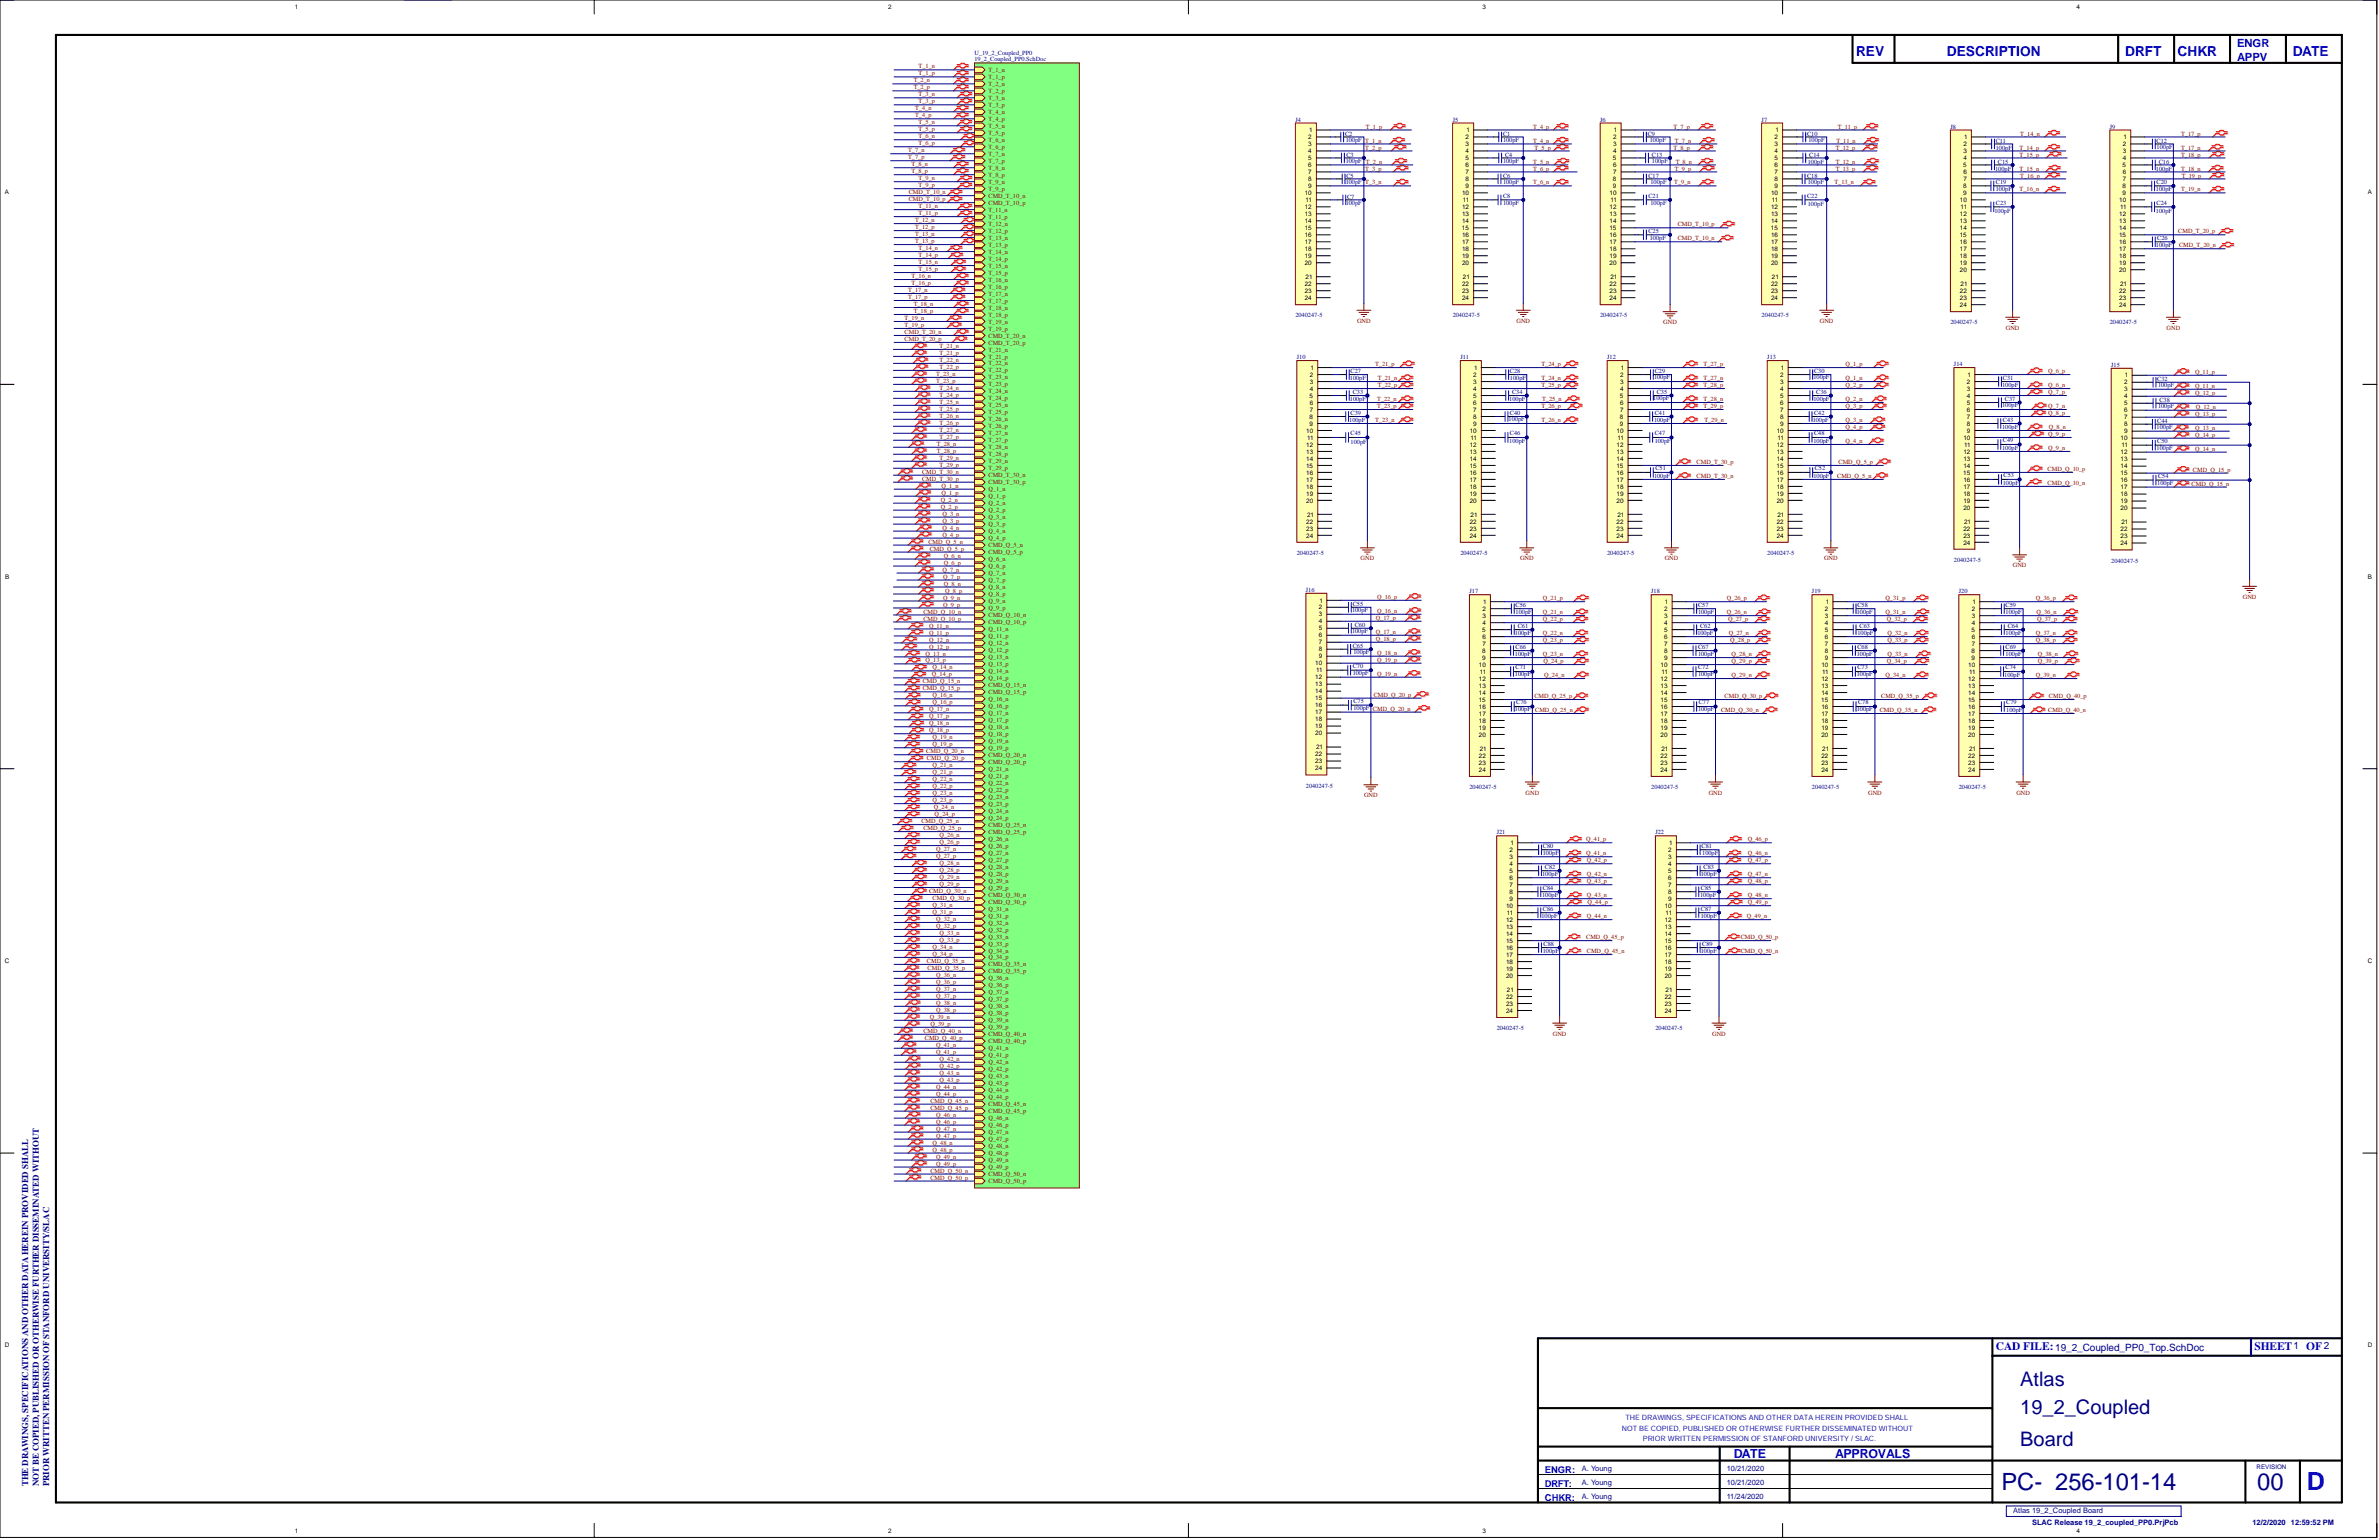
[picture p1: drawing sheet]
<svg xmlns="http://www.w3.org/2000/svg" width="863mm" height="559mm" viewBox="0 0 863 559" stroke-linecap="round" stroke-linejoin="round" font-family="sans-serif">
<defs><g id="words">
<text font-size="9.1" fill="#00f" x="837.1" y="540.7">D</text>
<g font-size="8.6" fill="#000080">
<text x="726.2" y="540.8">PC- 256-101-14</text>
<text x="819.1" y="540.6">00</text>
</g>
<g font-size="7.3" fill="#000080">
<text x="733.1" y="503.1">Atlas</text>
<text x="733.1" y="513.2">19_2_Coupled</text>
<text x="733.1" y="524.7">Board</text>
</g>
<g font-size="5" fill="#00f">
<text x="673.5" y="20.5">REV</text>
<text x="706.5" y="20.5">DESCRIPTION</text>
<text x="771.1" y="20.5">DRFT</text>
<text x="790.2" y="20.5">CHKR</text>
<text x="832" y="20.5">DATE</text>
</g>
<g font-size="4.5" fill="#00f">
<text x="629.1" y="529">DATE</text>
<text x="665.9" y="529">APPROVALS</text>
</g>
<g font-size="4.1" fill="#00f">
<text x="811.7" y="16.9">ENGR</text>
<text x="811.7" y="22">APPV</text>
<text x="724.2" y="490">CAD FILE:</text>
<text x="818.1" y="489.8">SHEET</text>
<text x="836.8" y="489.8">OF</text>
</g>
<g font-size="3.6" fill="#000080">
<text x="745.8" y="490.2">19_2_Coupled_PP0_Top.SchDoc</text>
<text x="832.3" y="489.7">1</text>
<text x="843.2" y="489.7">2</text>
</g>
<g font-size="3.4" fill="#00f">
<text x="560.6" y="534.3">ENGR:</text>
<text x="560.6" y="539.4">DRFT:</text>
<text x="560.6" y="544.5">CHKR:</text>
</g>
<g font-size="3.2" fill="#000080">
<text x="10.2" y="539.4" transform="rotate(-90 10.2 539.4)">THE DRAWINGS, SPECIFICATIONS AND OTHER DATA HEREIN PROVIDED SHALL</text>
<text x="14" y="539.4" transform="rotate(-90 14 539.4)">NOT BE COPIED, PUBLISHED OR OTHERWISE FURTHER DISSEMINATED WITHOUT</text>
<text x="17.8" y="539.4" transform="rotate(-90 17.8 539.4)">PRIOR WRITTEN PERMISSION OF STANFORD UNIVERSITY/SLAC</text>
</g>
<g font-size="2.7" fill="#00f">
<text x="589.8" y="515.3">THE DRAWINGS, SPECIFICATIONS AND OTHER DATA HEREIN PROVIDED SHALL</text>
<text x="588.5" y="519.1">NOT BE COPIED, PUBLISHED OR OTHERWISE FURTHER DISSEMINATED WITHOUT</text>
<text x="596.1" y="522.9">PRIOR WRITTEN PERMISSION OF STANFORD UNIVERSITY / SLAC.</text>
</g>
<g font-size="2.7" fill="#000080">
<text x="574" y="533.7">A. Young</text>
<text x="626.6" y="533.7">10/21/2020</text>
<text x="574" y="538.8">A. Young</text>
<text x="626.6" y="538.8">10/21/2020</text>
<text x="574" y="543.8">A. Young</text>
<text x="626.6" y="543.8">11/24/2020</text>
<text x="730.6" y="549.2">Atlas 19_2_Coupled Board</text>
<text x="737.4" y="553.2">SLAC Release 19_2_coupled_PP0.PrjPcb</text>
<text x="817.3" y="553.2">12/2/2020</text>
<text x="831.3" y="553.2">12:59:52 PM</text>
</g>
<g font-size="2.3">
<text x="107" y="3.3">1</text>
<text x="322.3" y="3.3">2</text>
<text x="537.9" y="3.3">3</text>
<text x="753.5" y="3.3">4</text>
<text x="475" y="48">1</text>
<text x="532.1" y="48">1</text>
<text x="585.6" y="48">1</text>
<text x="644.2" y="48">1</text>
<text x="474.7" y="50.5">2</text>
<text x="474.7" y="53">3</text>
<text x="531.8" y="50.5">2</text>
<text x="531.8" y="53">3</text>
<text x="585.3" y="50.5">2</text>
<text x="585.3" y="53">3</text>
<text x="643.9" y="50.5">2</text>
<text x="643.9" y="53">3</text>
<text x="712.4" y="53">2</text>
<text x="712.7" y="50.5">1</text>
<text x="770.3" y="53">2</text>
<text x="770.6" y="50.5">1</text>
<text x="474.7" y="58.1">5</text>
<text x="474.7" y="55.6">4</text>
<text x="531.8" y="58.1">5</text>
<text x="531.8" y="55.6">4</text>
<text x="585.3" y="58.1">5</text>
<text x="585.3" y="55.6">4</text>
<text x="643.9" y="58.1">5</text>
<text x="643.9" y="55.6">4</text>
<text x="712.4" y="55.6">3</text>
<text x="712.4" y="58.1">4</text>
<text x="770.3" y="55.6">3</text>
<text x="770.3" y="58.1">4</text>
<text x="474.7" y="65.7">8</text>
<text x="474.7" y="60.6">6</text>
<text x="474.7" y="63.2">7</text>
<text x="531.8" y="65.7">8</text>
<text x="531.8" y="60.6">6</text>
<text x="531.8" y="63.2">7</text>
<text x="585.3" y="65.7">8</text>
<text x="585.3" y="60.6">6</text>
<text x="585.3" y="63.2">7</text>
<text x="643.9" y="65.7">8</text>
<text x="643.9" y="60.6">6</text>
<text x="643.9" y="63.2">7</text>
<text x="712.4" y="60.6">5</text>
<text x="712.4" y="63.2">6</text>
<text x="712.4" y="65.7">7</text>
<text x="770.2" y="60.6">5</text>
<text x="770.3" y="63.2">6</text>
<text x="770.3" y="65.7">7</text>
<text x="1.8" y="70.5">A</text>
<text x="473.5" y="70.8">10</text>
<text x="474.7" y="68.3">9</text>
<text x="530.5" y="70.8">10</text>
<text x="531.8" y="68.3">9</text>
<text x="584.1" y="70.8">10</text>
<text x="585.3" y="68.3">9</text>
<text x="642.7" y="70.8">10</text>
<text x="643.9" y="68.3">9</text>
<text x="712.4" y="68.3">8</text>
<text x="712.4" y="70.8">9</text>
<text x="770.2" y="68.3">8</text>
<text x="770.2" y="70.8">9</text>
<text x="859.2" y="70.5">A</text>
<text x="473.5" y="75.9">12</text>
<text x="473.8" y="73.3">11</text>
<text x="530.5" y="75.9">12</text>
<text x="530.8" y="73.3">11</text>
<text x="584.1" y="75.9">12</text>
<text x="584.4" y="73.3">11</text>
<text x="642.7" y="75.9">12</text>
<text x="643" y="73.3">11</text>
<text x="711.2" y="73.3">10</text>
<text x="711.4" y="75.9">11</text>
<text x="769" y="73.3">10</text>
<text x="769.3" y="75.9">11</text>
<text x="473.4" y="83.5">15</text>
<text x="473.5" y="78.4">13</text>
<text x="473.5" y="80.9">14</text>
<text x="530.5" y="83.5">15</text>
<text x="530.5" y="78.4">13</text>
<text x="530.5" y="80.9">14</text>
<text x="584" y="83.5">15</text>
<text x="584.1" y="78.4">13</text>
<text x="584.1" y="80.9">14</text>
<text x="642.6" y="83.5">15</text>
<text x="642.7" y="78.4">13</text>
<text x="642.7" y="80.9">14</text>
<text x="711.2" y="78.4">12</text>
<text x="711.2" y="80.9">13</text>
<text x="711.2" y="83.5">14</text>
<text x="769" y="78.4">12</text>
<text x="769" y="80.9">13</text>
<text x="769" y="83.5">14</text>
<text x="473.5" y="86">16</text>
<text x="473.5" y="88.5">17</text>
<text x="530.5" y="86">16</text>
<text x="530.5" y="88.5">17</text>
<text x="584.1" y="86">16</text>
<text x="584.1" y="88.5">17</text>
<text x="642.7" y="86">16</text>
<text x="642.7" y="88.5">17</text>
<text x="711.1" y="86">15</text>
<text x="711.2" y="88.5">16</text>
<text x="768.9" y="86">15</text>
<text x="769" y="88.5">16</text>
<text x="473.5" y="91.1">18</text>
<text x="473.5" y="93.6">19</text>
<text x="530.5" y="91.1">18</text>
<text x="530.5" y="93.6">19</text>
<text x="584.1" y="91.1">18</text>
<text x="584.1" y="93.6">19</text>
<text x="642.7" y="91.1">18</text>
<text x="642.7" y="93.6">19</text>
<text x="711.2" y="91.1">17</text>
<text x="711.2" y="93.6">18</text>
<text x="769" y="91.1">17</text>
<text x="769" y="93.6">18</text>
<text x="473.5" y="96.1">20</text>
<text x="473.8" y="101.2">21</text>
<text x="530.5" y="96.1">20</text>
<text x="530.8" y="101.2">21</text>
<text x="584.1" y="96.1">20</text>
<text x="584.4" y="101.2">21</text>
<text x="642.7" y="96.1">20</text>
<text x="643" y="101.2">21</text>
<text x="711.2" y="96.1">19</text>
<text x="711.2" y="98.7">20</text>
<text x="769" y="96.1">19</text>
<text x="769" y="98.7">20</text>
<text x="473.5" y="103.8">22</text>
<text x="473.5" y="106.3">23</text>
<text x="530.5" y="103.8">22</text>
<text x="530.5" y="106.3">23</text>
<text x="584.1" y="103.8">22</text>
<text x="584.1" y="106.3">23</text>
<text x="642.7" y="103.8">22</text>
<text x="642.7" y="106.3">23</text>
<text x="711.2" y="106.3">22</text>
<text x="711.4" y="103.8">21</text>
<text x="769" y="106.3">22</text>
<text x="769.3" y="103.8">21</text>
<text x="473.5" y="108.8">24</text>
<text x="530.5" y="108.8">24</text>
<text x="584.1" y="108.8">24</text>
<text x="642.7" y="108.8">24</text>
<text x="711.2" y="108.8">23</text>
<text x="711.2" y="111.4">24</text>
<text x="769" y="108.8">23</text>
<text x="769" y="111.4">24</text>
<text x="475.2" y="136.7">2</text>
<text x="475.5" y="134.2">1</text>
<text x="534.6" y="136.7">2</text>
<text x="534.9" y="134.2">1</text>
<text x="587.9" y="136.7">2</text>
<text x="588.2" y="134.2">1</text>
<text x="646" y="136.7">2</text>
<text x="646.3" y="134.2">1</text>
<text x="714" y="136.7">1</text>
<text x="771.1" y="137">1</text>
<text x="475.2" y="139.3">3</text>
<text x="475.2" y="141.8">4</text>
<text x="534.6" y="139.3">3</text>
<text x="534.6" y="141.8">4</text>
<text x="587.9" y="139.3">3</text>
<text x="587.9" y="141.8">4</text>
<text x="646" y="139.3">3</text>
<text x="646" y="141.8">4</text>
<text x="713.7" y="139.3">2</text>
<text x="713.7" y="141.8">3</text>
<text x="770.8" y="139.5">2</text>
<text x="770.8" y="142">3</text>
<text x="475.2" y="144.3">5</text>
<text x="475.2" y="146.9">6</text>
<text x="475.2" y="149.4">7</text>
<text x="534.6" y="144.3">5</text>
<text x="534.6" y="146.9">6</text>
<text x="534.6" y="149.4">7</text>
<text x="587.8" y="144.3">5</text>
<text x="587.9" y="146.9">6</text>
<text x="587.9" y="149.4">7</text>
<text x="645.9" y="144.3">5</text>
<text x="646" y="146.9">6</text>
<text x="646" y="149.4">7</text>
<text x="713.6" y="146.9">5</text>
<text x="713.7" y="144.3">4</text>
<text x="713.7" y="149.4">6</text>
<text x="770.7" y="147.1">5</text>
<text x="770.8" y="144.6">4</text>
<text x="770.8" y="149.7">6</text>
<text x="475.2" y="151.9">8</text>
<text x="475.2" y="154.5">9</text>
<text x="534.6" y="151.9">8</text>
<text x="534.6" y="154.5">9</text>
<text x="587.8" y="151.9">8</text>
<text x="587.8" y="154.5">9</text>
<text x="645.9" y="151.9">8</text>
<text x="645.9" y="154.5">9</text>
<text x="713.6" y="154.5">8</text>
<text x="713.7" y="151.9">7</text>
<text x="770.7" y="154.7">8</text>
<text x="770.8" y="152.2">7</text>
<text x="474" y="157">10</text>
<text x="474.3" y="159.5">11</text>
<text x="533.3" y="157">10</text>
<text x="533.6" y="159.5">11</text>
<text x="586.6" y="157">10</text>
<text x="586.9" y="159.5">11</text>
<text x="644.7" y="157">10</text>
<text x="645" y="159.5">11</text>
<text x="712.4" y="159.5">10</text>
<text x="713.6" y="157">9</text>
<text x="769.5" y="159.8">10</text>
<text x="770.7" y="157.3">9</text>
<text x="474" y="162.1">12</text>
<text x="474" y="164.6">13</text>
<text x="474" y="167.1">14</text>
<text x="533.3" y="162.1">12</text>
<text x="533.3" y="164.6">13</text>
<text x="533.3" y="167.1">14</text>
<text x="586.6" y="162.1">12</text>
<text x="586.6" y="164.6">13</text>
<text x="586.6" y="167.1">14</text>
<text x="644.7" y="162.1">12</text>
<text x="644.7" y="164.6">13</text>
<text x="644.7" y="167.1">14</text>
<text x="712.4" y="164.6">12</text>
<text x="712.4" y="167.1">13</text>
<text x="712.7" y="162.1">11</text>
<text x="769.5" y="164.9">12</text>
<text x="769.5" y="167.4">13</text>
<text x="769.8" y="162.3">11</text>
<text x="473.9" y="169.7">15</text>
<text x="474" y="172.2">16</text>
<text x="533.3" y="169.7">15</text>
<text x="533.3" y="172.2">16</text>
<text x="586.6" y="169.7">15</text>
<text x="586.6" y="172.2">16</text>
<text x="644.6" y="169.7">15</text>
<text x="644.7" y="172.2">16</text>
<text x="712.4" y="172.2">15</text>
<text x="712.4" y="169.7">14</text>
<text x="769.5" y="172.5">15</text>
<text x="769.5" y="169.9">14</text>
<text x="474" y="174.8">17</text>
<text x="474" y="177.3">18</text>
<text x="474" y="179.8">19</text>
<text x="533.3" y="174.8">17</text>
<text x="533.3" y="177.3">18</text>
<text x="533.3" y="179.8">19</text>
<text x="586.6" y="174.8">17</text>
<text x="586.6" y="177.3">18</text>
<text x="586.6" y="179.8">19</text>
<text x="644.7" y="174.8">17</text>
<text x="644.7" y="177.3">18</text>
<text x="644.7" y="179.8">19</text>
<text x="712.4" y="174.8">16</text>
<text x="712.4" y="177.3">17</text>
<text x="712.4" y="179.8">18</text>
<text x="769.5" y="175">16</text>
<text x="769.5" y="177.5">17</text>
<text x="474" y="182.4">20</text>
<text x="533.3" y="182.4">20</text>
<text x="586.6" y="182.4">20</text>
<text x="644.7" y="182.4">20</text>
<text x="712.4" y="182.4">19</text>
<text x="712.4" y="184.9">20</text>
<text x="769.5" y="180.1">18</text>
<text x="769.5" y="182.6">19</text>
<text x="769.5" y="185.2">20</text>
<text x="474" y="190">22</text>
<text x="474.3" y="187.4">21</text>
<text x="533.3" y="190">22</text>
<text x="533.6" y="187.4">21</text>
<text x="586.6" y="190">22</text>
<text x="586.9" y="187.4">21</text>
<text x="644.7" y="190">22</text>
<text x="645" y="187.4">21</text>
<text x="712.7" y="190">21</text>
<text x="769.8" y="190.2">21</text>
<text x="474" y="192.5">23</text>
<text x="474" y="195">24</text>
<text x="533.3" y="192.5">23</text>
<text x="533.3" y="195">24</text>
<text x="586.6" y="192.5">23</text>
<text x="586.6" y="195">24</text>
<text x="644.7" y="192.5">23</text>
<text x="644.7" y="195">24</text>
<text x="712.4" y="192.5">22</text>
<text x="712.4" y="195">23</text>
<text x="712.4" y="197.6">24</text>
<text x="769.5" y="192.8">22</text>
<text x="769.5" y="195.3">23</text>
<text x="769.5" y="197.8">24</text>
<text x="1.9" y="210">B</text>
<text x="859.2" y="210">B</text>
<text x="478.5" y="221.2">2</text>
<text x="478.8" y="218.6">1</text>
<text x="537.9" y="221.7">2</text>
<text x="538.2" y="219.1">1</text>
<text x="603.9" y="221.7">2</text>
<text x="604.1" y="219.1">1</text>
<text x="662.2" y="221.7">2</text>
<text x="662.5" y="219.1">1</text>
<text x="715.5" y="221.7">2</text>
<text x="715.8" y="219.1">1</text>
<text x="478.5" y="223.7">3</text>
<text x="478.5" y="226.2">4</text>
<text x="537.9" y="224.2">3</text>
<text x="537.9" y="226.7">4</text>
<text x="603.9" y="224.2">3</text>
<text x="603.9" y="226.7">4</text>
<text x="662.2" y="224.2">3</text>
<text x="662.2" y="226.7">4</text>
<text x="715.5" y="224.2">3</text>
<text x="715.5" y="226.7">4</text>
<text x="478.5" y="228.8">5</text>
<text x="478.5" y="231.3">6</text>
<text x="478.5" y="233.8">7</text>
<text x="537.9" y="229.3">5</text>
<text x="537.9" y="231.8">6</text>
<text x="603.8" y="229.3">5</text>
<text x="603.9" y="231.8">6</text>
<text x="662.2" y="229.3">5</text>
<text x="662.2" y="231.8">6</text>
<text x="715.4" y="229.3">5</text>
<text x="715.5" y="231.8">6</text>
<text x="478.5" y="236.4">8</text>
<text x="478.5" y="238.9">9</text>
<text x="537.9" y="236.9">8</text>
<text x="537.9" y="239.4">9</text>
<text x="537.9" y="234.3">7</text>
<text x="603.8" y="236.9">8</text>
<text x="603.8" y="239.4">9</text>
<text x="603.9" y="234.3">7</text>
<text x="662.2" y="236.9">8</text>
<text x="662.2" y="239.4">9</text>
<text x="662.2" y="234.3">7</text>
<text x="715.4" y="236.9">8</text>
<text x="715.4" y="239.4">9</text>
<text x="715.5" y="234.3">7</text>
<text x="477.3" y="241.4">10</text>
<text x="477.6" y="244">11</text>
<text x="536.6" y="242">10</text>
<text x="536.9" y="244.5">11</text>
<text x="602.6" y="242">10</text>
<text x="602.9" y="244.5">11</text>
<text x="660.9" y="242">10</text>
<text x="661.2" y="244.5">11</text>
<text x="714.2" y="242">10</text>
<text x="714.5" y="244.5">11</text>
<text x="477.3" y="246.5">12</text>
<text x="477.3" y="249.1">13</text>
<text x="477.3" y="251.6">14</text>
<text x="536.6" y="247">12</text>
<text x="536.6" y="249.6">13</text>
<text x="602.6" y="247">12</text>
<text x="602.6" y="249.6">13</text>
<text x="660.9" y="247">12</text>
<text x="660.9" y="249.6">13</text>
<text x="714.2" y="247">12</text>
<text x="714.2" y="249.6">13</text>
<text x="477.2" y="254.1">15</text>
<text x="477.3" y="256.7">16</text>
<text x="536.6" y="254.6">15</text>
<text x="536.6" y="252.1">14</text>
<text x="536.6" y="257.2">16</text>
<text x="602.5" y="254.6">15</text>
<text x="602.6" y="252.1">14</text>
<text x="602.6" y="257.2">16</text>
<text x="660.9" y="254.6">15</text>
<text x="660.9" y="252.1">14</text>
<text x="660.9" y="257.2">16</text>
<text x="714.2" y="254.6">15</text>
<text x="714.2" y="252.1">14</text>
<text x="714.2" y="257.2">16</text>
<text x="477.3" y="259.2">17</text>
<text x="477.3" y="261.7">18</text>
<text x="536.6" y="259.7">17</text>
<text x="536.6" y="262.2">18</text>
<text x="602.6" y="259.7">17</text>
<text x="602.6" y="262.2">18</text>
<text x="660.9" y="259.7">17</text>
<text x="660.9" y="262.2">18</text>
<text x="714.2" y="259.7">17</text>
<text x="714.2" y="262.2">18</text>
<text x="477.3" y="264.3">19</text>
<text x="477.3" y="266.8">20</text>
<text x="536.6" y="264.8">19</text>
<text x="536.6" y="267.3">20</text>
<text x="602.6" y="264.8">19</text>
<text x="602.6" y="267.3">20</text>
<text x="660.9" y="264.8">19</text>
<text x="660.9" y="267.3">20</text>
<text x="714.2" y="264.8">19</text>
<text x="714.2" y="267.3">20</text>
<text x="477.3" y="274.4">22</text>
<text x="477.6" y="271.9">21</text>
<text x="536.6" y="274.9">22</text>
<text x="536.9" y="272.4">21</text>
<text x="602.6" y="274.9">22</text>
<text x="602.9" y="272.4">21</text>
<text x="660.9" y="274.9">22</text>
<text x="661.2" y="272.4">21</text>
<text x="714.2" y="274.9">22</text>
<text x="714.5" y="272.4">21</text>
<text x="477.3" y="276.9">23</text>
<text x="477.3" y="279.5">24</text>
<text x="536.6" y="277.5">23</text>
<text x="536.6" y="280">24</text>
<text x="602.6" y="277.5">23</text>
<text x="602.6" y="280">24</text>
<text x="660.9" y="277.5">23</text>
<text x="660.9" y="280">24</text>
<text x="714.2" y="277.5">23</text>
<text x="714.2" y="280">24</text>
<text x="547.8" y="309.2">2</text>
<text x="547.8" y="311.7">3</text>
<text x="548.1" y="306.6">1</text>
<text x="605.4" y="309.2">2</text>
<text x="605.4" y="311.7">3</text>
<text x="605.7" y="306.6">1</text>
<text x="547.7" y="316.8">5</text>
<text x="547.8" y="314.2">4</text>
<text x="605.3" y="316.8">5</text>
<text x="605.4" y="314.2">4</text>
<text x="547.8" y="319.3">6</text>
<text x="547.8" y="321.8">7</text>
<text x="605.4" y="319.3">6</text>
<text x="605.4" y="321.8">7</text>
<text x="546.5" y="329.4">10</text>
<text x="547.7" y="324.4">8</text>
<text x="547.7" y="326.9">9</text>
<text x="604.1" y="329.4">10</text>
<text x="605.3" y="324.4">8</text>
<text x="605.3" y="326.9">9</text>
<text x="546.5" y="334.5">12</text>
<text x="546.8" y="332">11</text>
<text x="604.1" y="334.5">12</text>
<text x="604.4" y="332">11</text>
<text x="546.5" y="337">13</text>
<text x="546.5" y="339.6">14</text>
<text x="604.1" y="337">13</text>
<text x="604.1" y="339.6">14</text>
<text x="546.5" y="342.1">15</text>
<text x="546.5" y="344.7">16</text>
<text x="546.5" y="347.2">17</text>
<text x="604.1" y="342.1">15</text>
<text x="604.1" y="344.7">16</text>
<text x="604.1" y="347.2">17</text>
<text x="1.8" y="349.5">C</text>
<text x="546.5" y="349.7">18</text>
<text x="546.5" y="352.3">19</text>
<text x="604.1" y="349.7">18</text>
<text x="604.1" y="352.3">19</text>
<text x="859.2" y="349.5">C</text>
<text x="546.5" y="354.8">20</text>
<text x="546.8" y="359.9">21</text>
<text x="604.1" y="354.8">20</text>
<text x="604.4" y="359.9">21</text>
<text x="546.5" y="362.4">22</text>
<text x="546.5" y="364.9">23</text>
<text x="604.1" y="362.4">22</text>
<text x="604.1" y="364.9">23</text>
<text x="546.5" y="367.5">24</text>
<text x="604.1" y="367.5">24</text>
<text x="1.8" y="488.9">D</text>
<text x="859.2" y="488.9">D</text>
<text x="107" y="556.1">1</text>
<text x="322.3" y="556.1">2</text>
<text x="537.9" y="556.1">3</text>
<text x="753.5" y="556.1">4</text>
</g>
<g font-size="2.3" fill="#000080">
<text x="353.6" y="19.8">U_19_2_Coupled_PP0</text>
<text x="353.6" y="22.3">19_2_Coupled_PP0.SchDoc</text>
<text x="470" y="44.1">J4</text>
<text x="527.1" y="44.1">J5</text>
<text x="580.6" y="44.1">J6</text>
<text x="639.2" y="44.1">J7</text>
<text x="707.7" y="46.7">J8</text>
<text x="765.6" y="46.7">J9</text>
<text x="488.1" y="49.2">C2</text>
<text x="488.3" y="51.5">100pF</text>
<text x="545.4" y="51.5">100pF</text>
<text x="545.4" y="49.2">C1</text>
<text x="597.9" y="49.2">C9</text>
<text x="598.7" y="51.5">100pF</text>
<text x="655.7" y="49.2">C10</text>
<text x="656.2" y="51.5">100pF</text>
<text x="724.2" y="51.7">C11</text>
<text x="782.6" y="51.7">C12</text>
<text x="488.3" y="59.1">100pF</text>
<text x="488.6" y="56.8">C3</text>
<text x="545.4" y="59.1">100pF</text>
<text x="546.1" y="56.8">C4</text>
<text x="599.4" y="59.1">100pF</text>
<text x="599.4" y="56.8">C13</text>
<text x="656" y="59.3">100pF</text>
<text x="656.5" y="56.8">C14</text>
<text x="724.2" y="54.3">100pF</text>
<text x="725" y="59.3">C15</text>
<text x="782.6" y="54">100pF</text>
<text x="783.3" y="59.3">C16</text>
<text x="488.6" y="64.4">C5</text>
<text x="545.4" y="64.4">C6</text>
<text x="598.1" y="64.4">C17</text>
<text x="655.7" y="64.4">C18</text>
<text x="724" y="61.9">100pF</text>
<text x="782.3" y="61.9">100pF</text>
<text x="488.3" y="66.7">100pF</text>
<text x="545.4" y="66.7">100pF</text>
<text x="545.4" y="71.8">C8</text>
<text x="598.1" y="71.8">C21</text>
<text x="598.9" y="66.7">100pF</text>
<text x="655.7" y="71.8">C22</text>
<text x="656" y="66.7">100pF</text>
<text x="724.2" y="69.5">100pF</text>
<text x="724.2" y="66.9">C19</text>
<text x="782.3" y="69.5">100pF</text>
<text x="782.6" y="66.9">C20</text>
<text x="488.3" y="74.3">100pF</text>
<text x="488.8" y="72.3">C7</text>
<text x="545.4" y="74.3">100pF</text>
<text x="598.9" y="74.3">100pF</text>
<text x="656" y="74.8">100pF</text>
<text x="723.7" y="77.3">100pF</text>
<text x="724.2" y="74.3">C23</text>
<text x="782.3" y="77.3">100pF</text>
<text x="782.6" y="74.3">C24</text>
<text x="598.1" y="84.4">C25</text>
<text x="598.7" y="87">100pF</text>
<text x="782.3" y="89.8">100pF</text>
<text x="782.8" y="87">C26</text>
<text x="470" y="115.1">2040247-5</text>
<text x="527.1" y="115.1">2040247-5</text>
<text x="580.6" y="115.1">2040247-5</text>
<text x="639.2" y="115.1">2040247-5</text>
<text x="707.7" y="117.7">2040247-5</text>
<text x="765.6" y="117.7">2040247-5</text>
<text x="470.5" y="130.3">J10</text>
<text x="529.9" y="130.3">J11</text>
<text x="583.2" y="130.3">J12</text>
<text x="641.3" y="130.3">J13</text>
<text x="489.8" y="137.9">100pF</text>
<text x="490.1" y="135.4">C27</text>
<text x="547.9" y="137.9">100pF</text>
<text x="547.9" y="135.4">C28</text>
<text x="600.2" y="137.7">100pF</text>
<text x="600.4" y="135.4">C29</text>
<text x="658" y="137.7">100pF</text>
<text x="658.3" y="135.4">C30</text>
<text x="709" y="132.9">J14</text>
<text x="726.8" y="137.9">C31</text>
<text x="766.1" y="133.1">J15</text>
<text x="490.8" y="143">C33</text>
<text x="548.7" y="143">C34</text>
<text x="601.2" y="143">C35</text>
<text x="659" y="143">C36</text>
<text x="726.5" y="140.5">100pF</text>
<text x="782.8" y="138.2">C32</text>
<text x="783.1" y="140.5">100pF</text>
<text x="489.8" y="145.6">100pF</text>
<text x="547.7" y="145.6">100pF</text>
<text x="599.9" y="145.3">100pF</text>
<text x="658" y="145.6">100pF</text>
<text x="726.5" y="147.8">100pF</text>
<text x="727.5" y="145.6">C37</text>
<text x="783.1" y="148.1">100pF</text>
<text x="783.6" y="145.8">C38</text>
<text x="489.6" y="153.2">100pF</text>
<text x="490.1" y="150.6">C39</text>
<text x="547.4" y="152.9">100pF</text>
<text x="547.9" y="150.6">C40</text>
<text x="600.2" y="153.2">100pF</text>
<text x="600.4" y="150.6">C41</text>
<text x="657.8" y="153.2">100pF</text>
<text x="658.3" y="150.6">C42</text>
<text x="726.5" y="155.7">100pF</text>
<text x="726.8" y="153.2">C43</text>
<text x="782.6" y="155.7">100pF</text>
<text x="782.8" y="153.4">C44</text>
<text x="490.1" y="161">100pF</text>
<text x="490.1" y="158">C45</text>
<text x="547.7" y="160.8">100pF</text>
<text x="547.9" y="158">C46</text>
<text x="600.4" y="160.8">100pF</text>
<text x="600.4" y="158">C47</text>
<text x="658" y="160.8">100pF</text>
<text x="658.3" y="158">C48</text>
<text x="726.8" y="160.5">C49</text>
<text x="782.8" y="160.8">C50</text>
<text x="726.5" y="163.3">100pF</text>
<text x="782.6" y="163.3">100pF</text>
<text x="600.2" y="173.4">100pF</text>
<text x="600.7" y="170.7">C51</text>
<text x="658" y="173.4">100pF</text>
<text x="658.5" y="170.7">C52</text>
<text x="727" y="173.2">C53</text>
<text x="783.1" y="173.4">C54</text>
<text x="726.8" y="176">100pF</text>
<text x="782.8" y="176">100pF</text>
<text x="470.5" y="201.3">2040247-5</text>
<text x="529.9" y="201.3">2040247-5</text>
<text x="583.2" y="201.3">2040247-5</text>
<text x="641.3" y="201.3">2040247-5</text>
<text x="709" y="203.9">2040247-5</text>
<text x="766.1" y="204.1">2040247-5</text>
<text x="473.8" y="214.8">J16</text>
<text x="533.2" y="215.3">J17</text>
<text x="599.2" y="215.3">J18</text>
<text x="657.5" y="215.3">J19</text>
<text x="710.8" y="215.3">J20</text>
<text x="490.8" y="219.9">C55</text>
<text x="549.9" y="220.4">C56</text>
<text x="616.2" y="220.4">C57</text>
<text x="674" y="220.4">C58</text>
<text x="727.8" y="220.4">C59</text>
<text x="490.6" y="222.1">100pF</text>
<text x="491.6" y="227.5">C60</text>
<text x="549.9" y="222.6">100pF</text>
<text x="550.7" y="228">C61</text>
<text x="616.2" y="222.6">100pF</text>
<text x="616.9" y="228">C62</text>
<text x="673.7" y="222.6">100pF</text>
<text x="674.8" y="228">C63</text>
<text x="727.8" y="222.6">100pF</text>
<text x="728.5" y="228">C64</text>
<text x="490.6" y="229.7">100pF</text>
<text x="549.7" y="230.2">100pF</text>
<text x="615.9" y="230.2">100pF</text>
<text x="674" y="230.2">100pF</text>
<text x="727.8" y="230.2">100pF</text>
<text x="490.8" y="235.1">C65</text>
<text x="491.1" y="237.3">100pF</text>
<text x="549.7" y="237.9">100pF</text>
<text x="549.9" y="235.6">C66</text>
<text x="616.2" y="237.9">100pF</text>
<text x="616.2" y="235.6">C67</text>
<text x="673.7" y="237.9">100pF</text>
<text x="674" y="235.6">C68</text>
<text x="727.8" y="237.9">100pF</text>
<text x="727.8" y="235.6">C69</text>
<text x="490.8" y="245">100pF</text>
<text x="490.8" y="242.4">C70</text>
<text x="549.7" y="245.5">100pF</text>
<text x="549.9" y="242.9">C71</text>
<text x="616.2" y="245.5">100pF</text>
<text x="616.2" y="242.9">C72</text>
<text x="673.7" y="245.5">100pF</text>
<text x="674" y="242.9">C73</text>
<text x="727.3" y="245.7">100pF</text>
<text x="727.8" y="242.9">C74</text>
<text x="491.1" y="257.6">100pF</text>
<text x="491.1" y="255.1">C75</text>
<text x="550.2" y="255.6">C76</text>
<text x="616.4" y="255.6">C77</text>
<text x="674.2" y="255.6">C78</text>
<text x="728" y="255.6">C79</text>
<text x="549.7" y="258.1">100pF</text>
<text x="616.2" y="258.1">100pF</text>
<text x="673.7" y="258.1">100pF</text>
<text x="728" y="258.4">100pF</text>
<text x="473.8" y="285.8">2040247-5</text>
<text x="533.2" y="286.3">2040247-5</text>
<text x="599.2" y="286.3">2040247-5</text>
<text x="657.5" y="286.3">2040247-5</text>
<text x="710.8" y="286.3">2040247-5</text>
<text x="543.1" y="302.8">J21</text>
<text x="600.7" y="302.8">J22</text>
<text x="559.8" y="310.1">100pF</text>
<text x="559.8" y="307.8">C80</text>
<text x="617.4" y="307.8">C81</text>
<text x="617.7" y="310.1">100pF</text>
<text x="559.6" y="317.7">100pF</text>
<text x="560.6" y="315.4">C82</text>
<text x="617.2" y="317.7">100pF</text>
<text x="618.2" y="315.4">C83</text>
<text x="559.8" y="323.1">C84</text>
<text x="617.2" y="323.1">C85</text>
<text x="559.6" y="325.3">100pF</text>
<text x="616.9" y="325.3">100pF</text>
<text x="559.3" y="332.9">100pF</text>
<text x="559.8" y="330.4">C86</text>
<text x="617.2" y="332.9">100pF</text>
<text x="617.2" y="330.4">C87</text>
<text x="559.8" y="345.9">100pF</text>
<text x="560.1" y="343.1">C88</text>
<text x="617.2" y="345.6">100pF</text>
<text x="617.7" y="343.1">C89</text>
<text x="543.1" y="373.8">2040247-5</text>
<text x="600.7" y="373.8">2040247-5</text>
<text x="818.8" y="533.1">REVISION</text>
</g>
<g font-size="2.3" fill="#800000">
<text x="331.5" y="29.9">T_2_n</text>
<text x="333.3" y="27.4">T_1_p</text>
<text x="333.3" y="24.9">T_1_n</text>
<text x="358.7" y="26.1">T_1_n</text>
<text x="358.7" y="28.7">T_1_p</text>
<text x="331.5" y="32.5">T_2_p</text>
<text x="333.3" y="35">T_3_n</text>
<text x="358.7" y="31.2">T_2_n</text>
<text x="358.7" y="33.7">T_2_p</text>
<text x="332" y="40.1">T_4_n</text>
<text x="333.3" y="37.5">T_3_p</text>
<text x="358.7" y="36.3">T_3_n</text>
<text x="358.7" y="38.8">T_3_p</text>
<text x="358.7" y="41.3">T_4_n</text>
<text x="332" y="42.6">T_4_p</text>
<text x="333.3" y="47.7">T_5_p</text>
<text x="333.3" y="45.1">T_5_n</text>
<text x="358.7" y="43.9">T_4_p</text>
<text x="358.7" y="46.4">T_5_n</text>
<text x="495.7" y="46.7">T_1_p</text>
<text x="556.3" y="46.7">T_4_p</text>
<text x="607.3" y="46.7">T_7_p</text>
<text x="666.9" y="46.7">T_11_p</text>
<text x="333.3" y="52.7">T_6_p</text>
<text x="333.3" y="50.2">T_6_n</text>
<text x="358.7" y="48.9">T_5_p</text>
<text x="358.7" y="51.5">T_6_n</text>
<text x="495.4" y="51.7">T_1_n</text>
<text x="556.3" y="51.7">T_4_n</text>
<text x="607.8" y="51.7">T_7_n</text>
<text x="666.4" y="51.7">T_11_n</text>
<text x="733.1" y="49.2">T_14_n</text>
<text x="791.4" y="49.2">T_17_p</text>
<text x="329.5" y="57.8">T_7_p</text>
<text x="329.5" y="55.3">T_7_n</text>
<text x="358.7" y="54">T_6_p</text>
<text x="358.7" y="56.5">T_7_n</text>
<text x="358.7" y="59.1">T_7_p</text>
<text x="495.4" y="54.3">T_2_p</text>
<text x="495.7" y="59.3">T_2_n</text>
<text x="556.3" y="59.3">T_5_n</text>
<text x="556.8" y="54.3">T_5_p</text>
<text x="607.3" y="54.3">T_8_p</text>
<text x="608" y="59.3">T_8_n</text>
<text x="666.1" y="54.3">T_12_p</text>
<text x="666.1" y="59.3">T_12_n</text>
<text x="732.8" y="54.3">T_14_p</text>
<text x="732.8" y="56.8">T_15_p</text>
<text x="791.4" y="56.8">T_18_p</text>
<text x="791.4" y="54.3">T_17_n</text>
<text x="330.8" y="62.9">T_8_p</text>
<text x="330.8" y="60.4">T_8_n</text>
<text x="333.3" y="65.4">T_9_n</text>
<text x="358.7" y="61.6">T_8_n</text>
<text x="358.7" y="64.2">T_8_p</text>
<text x="495.4" y="61.9">T_3_p</text>
<text x="556.3" y="61.9">T_6_p</text>
<text x="607.8" y="61.9">T_9_p</text>
<text x="666.1" y="61.9">T_13_p</text>
<text x="732.8" y="61.9">T_15_n</text>
<text x="733.1" y="64.4">T_16_p</text>
<text x="791.4" y="61.9">T_18_n</text>
<text x="791.7" y="64.4">T_19_p</text>
<text x="329.8" y="70.5">CMD_T_10_n</text>
<text x="333.3" y="68">T_9_p</text>
<text x="358.7" y="66.7">T_9_n</text>
<text x="358.7" y="69.2">T_9_p</text>
<text x="358.7" y="71.8">CMD_T_10_n</text>
<text x="495.4" y="66.9">T_3_n</text>
<text x="556.3" y="66.9">T_6_n</text>
<text x="607.5" y="66.9">T_9_n</text>
<text x="665.6" y="66.9">T_13_n</text>
<text x="732.8" y="69.5">T_16_n</text>
<text x="791.4" y="69.5">T_19_n</text>
<text x="329.8" y="73">CMD_T_10_p</text>
<text x="333.3" y="75.6">T_11_n</text>
<text x="358.7" y="74.3">CMD_T_10_p</text>
<text x="358.7" y="76.8">T_11_n</text>
<text x="332" y="83.2">T_12_p</text>
<text x="332" y="80.6">T_12_n</text>
<text x="333.3" y="78.1">T_11_p</text>
<text x="358.7" y="79.4">T_11_p</text>
<text x="358.7" y="81.9">T_12_n</text>
<text x="608.8" y="82.2">CMD_T_10_p</text>
<text x="332" y="88.2">T_13_p</text>
<text x="332" y="85.7">T_13_n</text>
<text x="358.7" y="84.4">T_12_p</text>
<text x="358.7" y="87">T_13_n</text>
<text x="358.7" y="89.5">T_13_p</text>
<text x="608.8" y="87.2">CMD_T_10_n</text>
<text x="790.4" y="84.7">CMD_T_20_p</text>
<text x="790.7" y="89.8">CMD_T_20_n</text>
<text x="333.3" y="93.3">T_14_p</text>
<text x="333.3" y="90.8">T_14_n</text>
<text x="333.3" y="95.9">T_15_n</text>
<text x="358.7" y="92">T_14_n</text>
<text x="358.7" y="94.6">T_14_p</text>
<text x="330.8" y="100.9">T_16_n</text>
<text x="333.3" y="98.4">T_15_p</text>
<text x="358.7" y="97.1">T_15_n</text>
<text x="358.7" y="99.7">T_15_p</text>
<text x="329.5" y="106">T_17_n</text>
<text x="330.8" y="103.5">T_16_p</text>
<text x="358.7" y="102.2">T_16_n</text>
<text x="358.7" y="104.7">T_16_p</text>
<text x="358.7" y="107.3">T_17_n</text>
<text x="329.5" y="108.5">T_17_p</text>
<text x="331.5" y="113.6">T_18_p</text>
<text x="331.5" y="111.1">T_18_n</text>
<text x="358.7" y="109.8">T_17_p</text>
<text x="358.7" y="112.3">T_18_n</text>
<text x="328.2" y="118.7">T_19_p</text>
<text x="328.2" y="116.1">T_19_n</text>
<text x="358.7" y="114.9">T_18_p</text>
<text x="358.7" y="117.4">T_19_n</text>
<text x="358.7" y="119.9">T_19_p</text>
<text x="492.4" y="117.2">GND</text>
<text x="550.3" y="117.2">GND</text>
<text x="603.6" y="117.7">GND</text>
<text x="660.4" y="117.2">GND</text>
<text x="727.9" y="119.7">GND</text>
<text x="786.2" y="119.7">GND</text>
<text x="328.2" y="123.7">CMD_T_20_p</text>
<text x="328.2" y="121.2">CMD_T_20_n</text>
<text x="358.7" y="122.5">CMD_T_20_n</text>
<text x="358.7" y="125">CMD_T_20_p</text>
<text x="340.9" y="128.8">T_21_p</text>
<text x="340.9" y="126.3">T_21_n</text>
<text x="340.9" y="131.4">T_22_n</text>
<text x="358.7" y="127.5">T_21_n</text>
<text x="358.7" y="130.1">T_21_p</text>
<text x="339.7" y="136.4">T_23_n</text>
<text x="340.9" y="133.9">T_22_p</text>
<text x="358.7" y="132.6">T_22_n</text>
<text x="358.7" y="135.2">T_22_p</text>
<text x="358.7" y="137.7">T_23_n</text>
<text x="499" y="132.9">T_21_p</text>
<text x="500" y="137.9">T_21_n</text>
<text x="559.3" y="132.9">T_24_p</text>
<text x="559.3" y="137.9">T_24_n</text>
<text x="618.2" y="132.9">T_27_p</text>
<text x="618.2" y="137.9">T_27_n</text>
<text x="669.7" y="132.9">Q_1_p</text>
<text x="669.7" y="137.9">Q_1_n</text>
<text x="743.2" y="135.4">Q_6_p</text>
<text x="796.5" y="135.7">Q_11_p</text>
<text x="339.7" y="139">T_23_p</text>
<text x="340.9" y="141.5">T_24_n</text>
<text x="358.7" y="140.2">T_23_p</text>
<text x="358.7" y="142.8">T_24_n</text>
<text x="500" y="140.5">T_22_p</text>
<text x="559.3" y="140.5">T_25_p</text>
<text x="618.2" y="140.5">T_28_p</text>
<text x="669.7" y="140.5">Q_2_p</text>
<text x="743.2" y="143">Q_7_p</text>
<text x="743.2" y="140.5">Q_6_n</text>
<text x="796.5" y="143.3">Q_12_p</text>
<text x="796.5" y="140.7">Q_11_n</text>
<text x="340.9" y="144">T_24_p</text>
<text x="340.9" y="149.1">T_25_p</text>
<text x="340.9" y="146.6">T_25_n</text>
<text x="358.7" y="145.3">T_24_p</text>
<text x="358.7" y="147.8">T_25_n</text>
<text x="499.7" y="148.1">T_23_p</text>
<text x="499.7" y="145.6">T_22_n</text>
<text x="559.3" y="148.1">T_26_p</text>
<text x="559.6" y="145.6">T_25_n</text>
<text x="618.2" y="148.1">T_29_p</text>
<text x="618.2" y="145.6">T_28_n</text>
<text x="669.7" y="148.1">Q_3_p</text>
<text x="669.7" y="145.6">Q_2_n</text>
<text x="743.2" y="148.1">Q_7_n</text>
<text x="796.8" y="148.3">Q_12_n</text>
<text x="340.9" y="154.2">T_26_p</text>
<text x="340.9" y="151.6">T_26_n</text>
<text x="358.7" y="150.4">T_25_p</text>
<text x="358.7" y="152.9">T_26_n</text>
<text x="358.7" y="155.4">T_26_p</text>
<text x="499" y="153.2">T_23_n</text>
<text x="559.3" y="153.2">T_26_n</text>
<text x="618.4" y="153.2">T_29_n</text>
<text x="669.7" y="155.7">Q_4_p</text>
<text x="669.7" y="153.2">Q_3_n</text>
<text x="743.2" y="150.6">Q_8_p</text>
<text x="743.5" y="155.7">Q_8_n</text>
<text x="796.5" y="150.9">Q_13_p</text>
<text x="796.5" y="155.9">Q_13_n</text>
<text x="339.9" y="161.8">T_28_n</text>
<text x="340.9" y="159.2">T_27_p</text>
<text x="340.9" y="156.7">T_27_n</text>
<text x="358.7" y="158">T_27_n</text>
<text x="358.7" y="160.5">T_27_p</text>
<text x="669.7" y="160.8">Q_4_n</text>
<text x="743.2" y="158.2">Q_9_p</text>
<text x="796.5" y="158.5">Q_14_p</text>
<text x="339.9" y="164.3">T_28_p</text>
<text x="340.9" y="166.9">T_29_n</text>
<text x="358.7" y="163">T_28_n</text>
<text x="358.7" y="165.6">T_28_p</text>
<text x="743.2" y="163.3">Q_9_n</text>
<text x="796.5" y="163.6">Q_14_n</text>
<text x="334.6" y="171.9">CMD_T_30_n</text>
<text x="340.9" y="169.4">T_29_p</text>
<text x="358.7" y="168.1">T_29_n</text>
<text x="358.7" y="170.7">T_29_p</text>
<text x="358.7" y="173.2">CMD_T_30_n</text>
<text x="615.6" y="168.4">CMD_T_30_p</text>
<text x="615.6" y="173.4">CMD_T_30_n</text>
<text x="666.6" y="173.4">CMD_Q_5_n</text>
<text x="667.1" y="168.4">CMD_Q_5_p</text>
<text x="743" y="170.9">CMD_Q_10_p</text>
<text x="795.7" y="171.2">CMD_Q_15_p</text>
<text x="334.6" y="174.5">CMD_T_30_p</text>
<text x="341.7" y="179.5">Q_1_p</text>
<text x="341.7" y="177">Q_1_n</text>
<text x="358.7" y="175.7">CMD_T_30_p</text>
<text x="358.7" y="178.3">Q_1_n</text>
<text x="743" y="176">CMD_Q_10_n</text>
<text x="795.2" y="176.2">CMD_Q_15_n</text>
<text x="341.4" y="184.6">Q_2_p</text>
<text x="341.4" y="182.1">Q_2_n</text>
<text x="358.7" y="180.8">Q_1_p</text>
<text x="358.7" y="183.3">Q_2_n</text>
<text x="358.7" y="185.9">Q_2_p</text>
<text x="341.9" y="189.7">Q_3_p</text>
<text x="341.9" y="187.1">Q_3_n</text>
<text x="358.7" y="188.4">Q_3_n</text>
<text x="358.7" y="190.9">Q_3_p</text>
<text x="336.9" y="197.3">CMD_Q_5_n</text>
<text x="341.9" y="194.7">Q_4_p</text>
<text x="341.9" y="192.2">Q_4_n</text>
<text x="358.7" y="193.5">Q_4_n</text>
<text x="358.7" y="196">Q_4_p</text>
<text x="337.4" y="199.8">CMD_Q_5_p</text>
<text x="342.4" y="202.4">Q_6_n</text>
<text x="358.7" y="198.6">CMD_Q_5_n</text>
<text x="358.7" y="201.1">CMD_Q_5_p</text>
<text x="358.7" y="203.6">Q_6_n</text>
<text x="493.7" y="203.4">GND</text>
<text x="551.6" y="203.4">GND</text>
<text x="604.1" y="203.4">GND</text>
<text x="661.9" y="203.4">GND</text>
<text x="341.9" y="207.4">Q_7_n</text>
<text x="342.2" y="210">Q_7_p</text>
<text x="342.4" y="204.9">Q_6_p</text>
<text x="358.7" y="206.2">Q_6_p</text>
<text x="358.7" y="208.7">Q_7_n</text>
<text x="730.4" y="205.9">GND</text>
<text x="342.4" y="212.5">Q_8_n</text>
<text x="343" y="215">Q_8_p</text>
<text x="358.7" y="211.2">Q_7_p</text>
<text x="358.7" y="213.8">Q_8_n</text>
<text x="342.2" y="217.6">Q_9_n</text>
<text x="342.2" y="220.1">Q_9_p</text>
<text x="358.7" y="216.3">Q_8_p</text>
<text x="358.7" y="218.8">Q_9_n</text>
<text x="358.7" y="221.4">Q_9_p</text>
<text x="499.7" y="217.3">Q_16_p</text>
<text x="559.8" y="217.8">Q_21_p</text>
<text x="626.6" y="217.8">Q_26_p</text>
<text x="684.1" y="217.8">Q_31_p</text>
<text x="738.7" y="217.8">Q_36_p</text>
<text x="813.8" y="217.3">GND</text>
<text x="335.1" y="225.2">CMD_Q_10_p</text>
<text x="335.1" y="222.6">CMD_Q_10_n</text>
<text x="337.1" y="227.7">Q_11_n</text>
<text x="358.7" y="223.9">CMD_Q_10_n</text>
<text x="358.7" y="226.4">CMD_Q_10_p</text>
<text x="499.2" y="224.9">Q_17_p</text>
<text x="499.7" y="222.4">Q_16_n</text>
<text x="559.8" y="225.4">Q_22_p</text>
<text x="559.8" y="222.9">Q_21_n</text>
<text x="626.6" y="222.9">Q_26_n</text>
<text x="627.1" y="225.4">Q_27_p</text>
<text x="684.1" y="222.9">Q_31_n</text>
<text x="684.6" y="225.4">Q_32_p</text>
<text x="738.9" y="222.9">Q_36_n</text>
<text x="739.2" y="225.4">Q_37_p</text>
<text x="337.1" y="230.2">Q_11_p</text>
<text x="337.1" y="232.8">Q_12_n</text>
<text x="358.7" y="229">Q_11_n</text>
<text x="358.7" y="231.5">Q_11_p</text>
<text x="499.2" y="232.5">Q_18_p</text>
<text x="499.2" y="230">Q_17_n</text>
<text x="559.8" y="233">Q_23_p</text>
<text x="559.8" y="230.5">Q_22_n</text>
<text x="627.3" y="230.5">Q_27_n</text>
<text x="627.8" y="233">Q_28_p</text>
<text x="684.9" y="233">Q_33_p</text>
<text x="684.9" y="230.5">Q_32_n</text>
<text x="738.7" y="233">Q_38_p</text>
<text x="738.7" y="230.5">Q_37_n</text>
<text x="335.9" y="237.9">Q_13_n</text>
<text x="337.1" y="235.3">Q_12_p</text>
<text x="358.7" y="234.1">Q_12_n</text>
<text x="358.7" y="236.6">Q_12_p</text>
<text x="358.7" y="239.1">Q_13_n</text>
<text x="499.7" y="237.6">Q_18_n</text>
<text x="559.8" y="238.1">Q_23_n</text>
<text x="628.3" y="238.1">Q_28_n</text>
<text x="684.9" y="238.1">Q_33_n</text>
<text x="739.4" y="238.1">Q_38_n</text>
<text x="335.9" y="240.4">Q_13_p</text>
<text x="338.1" y="245.5">Q_14_p</text>
<text x="338.4" y="242.9">Q_14_n</text>
<text x="358.7" y="241.7">Q_13_p</text>
<text x="358.7" y="244.2">Q_14_n</text>
<text x="499.7" y="240.1">Q_19_p</text>
<text x="499.7" y="245.2">Q_19_n</text>
<text x="560.1" y="240.6">Q_24_p</text>
<text x="560.3" y="245.7">Q_24_n</text>
<text x="628.3" y="240.6">Q_29_p</text>
<text x="628.3" y="245.7">Q_29_n</text>
<text x="684.1" y="245.7">Q_34_n</text>
<text x="684.6" y="240.6">Q_34_p</text>
<text x="738.7" y="245.7">Q_39_n</text>
<text x="739.4" y="240.6">Q_39_p</text>
<text x="334.8" y="250.5">CMD_Q_15_p</text>
<text x="334.8" y="248">CMD_Q_15_n</text>
<text x="358.7" y="246.7">Q_14_p</text>
<text x="358.7" y="249.3">CMD_Q_15_n</text>
<text x="358.7" y="251.8">CMD_Q_15_p</text>
<text x="338.4" y="255.6">Q_16_p</text>
<text x="338.4" y="253.1">Q_16_n</text>
<text x="358.7" y="254.3">Q_16_n</text>
<text x="358.7" y="256.9">Q_16_p</text>
<text x="498.2" y="257.9">CMD_Q_20_n</text>
<text x="498.5" y="252.8">CMD_Q_20_p</text>
<text x="556.8" y="253.3">CMD_Q_25_p</text>
<text x="625.8" y="253.3">CMD_Q_30_p</text>
<text x="682.6" y="253.3">CMD_Q_35_p</text>
<text x="743.5" y="253.3">CMD_Q_40_p</text>
<text x="337.1" y="260.7">Q_17_p</text>
<text x="337.1" y="258.1">Q_17_n</text>
<text x="337.1" y="263.2">Q_18_n</text>
<text x="358.7" y="259.4">Q_17_n</text>
<text x="358.7" y="261.9">Q_17_p</text>
<text x="557" y="258.4">CMD_Q_25_n</text>
<text x="624.5" y="258.4">CMD_Q_30_n</text>
<text x="682.1" y="258.4">CMD_Q_35_n</text>
<text x="743.2" y="258.4">CMD_Q_40_n</text>
<text x="337.1" y="265.7">Q_18_p</text>
<text x="338.4" y="268.3">Q_19_n</text>
<text x="358.7" y="264.5">Q_18_n</text>
<text x="358.7" y="267">Q_18_p</text>
<text x="358.7" y="269.6">Q_19_n</text>
<text x="336.1" y="273.4">CMD_Q_20_n</text>
<text x="336.4" y="275.9">CMD_Q_20_p</text>
<text x="338.4" y="270.8">Q_19_p</text>
<text x="358.7" y="272.1">Q_19_p</text>
<text x="358.7" y="274.6">CMD_Q_20_n</text>
<text x="338.4" y="281">Q_21_p</text>
<text x="338.4" y="278.4">Q_21_n</text>
<text x="358.7" y="277.2">CMD_Q_20_p</text>
<text x="358.7" y="279.7">Q_21_n</text>
<text x="338.4" y="286">Q_22_p</text>
<text x="338.4" y="283.5">Q_22_n</text>
<text x="358.7" y="282.2">Q_21_p</text>
<text x="358.7" y="284.8">Q_22_n</text>
<text x="358.7" y="287.3">Q_22_p</text>
<text x="338.4" y="291.1">Q_23_p</text>
<text x="338.4" y="288.6">Q_23_n</text>
<text x="338.9" y="293.6">Q_24_n</text>
<text x="358.7" y="289.8">Q_23_n</text>
<text x="358.7" y="292.4">Q_23_p</text>
<text x="495" y="289.3">GND</text>
<text x="553.6" y="288.3">GND</text>
<text x="620" y="288.3">GND</text>
<text x="677.9" y="288.3">GND</text>
<text x="731.7" y="288.3">GND</text>
<text x="334.3" y="298.7">CMD_Q_25_n</text>
<text x="339.2" y="296.2">Q_24_p</text>
<text x="358.7" y="294.9">Q_24_n</text>
<text x="358.7" y="297.4">Q_24_p</text>
<text x="358.7" y="300">CMD_Q_25_n</text>
<text x="335.1" y="301.2">CMD_Q_25_p</text>
<text x="340.9" y="303.8">Q_26_n</text>
<text x="358.7" y="302.5">CMD_Q_25_p</text>
<text x="358.7" y="305.1">Q_26_n</text>
<text x="575.6" y="305.3">Q_41_p</text>
<text x="634.2" y="305.3">Q_46_p</text>
<text x="339.7" y="311.4">Q_27_p</text>
<text x="339.7" y="308.9">Q_27_n</text>
<text x="340.9" y="306.3">Q_26_p</text>
<text x="358.7" y="307.6">Q_26_p</text>
<text x="358.7" y="310.1">Q_27_n</text>
<text x="575.6" y="310.4">Q_41_n</text>
<text x="634.2" y="310.4">Q_46_n</text>
<text x="340.9" y="316.5">Q_28_p</text>
<text x="340.9" y="313.9">Q_28_n</text>
<text x="358.7" y="312.7">Q_27_p</text>
<text x="358.7" y="315.2">Q_28_n</text>
<text x="358.7" y="317.7">Q_28_p</text>
<text x="575.8" y="312.9">Q_42_p</text>
<text x="575.8" y="318">Q_42_n</text>
<text x="634.2" y="312.9">Q_47_p</text>
<text x="634.2" y="318">Q_47_n</text>
<text x="340.9" y="321.5">Q_29_p</text>
<text x="340.9" y="319">Q_29_n</text>
<text x="358.7" y="320.3">Q_29_n</text>
<text x="358.7" y="322.8">Q_29_p</text>
<text x="575.8" y="320.5">Q_43_p</text>
<text x="634.2" y="320.5">Q_48_p</text>
<text x="337.1" y="324.1">CMD_Q_30_n</text>
<text x="338.4" y="326.6">CMD_Q_30_p</text>
<text x="338.4" y="329.1">Q_31_n</text>
<text x="358.7" y="325.3">CMD_Q_30_n</text>
<text x="358.7" y="327.9">CMD_Q_30_p</text>
<text x="575.8" y="325.6">Q_43_n</text>
<text x="576.1" y="328.1">Q_44_p</text>
<text x="634.2" y="328.1">Q_49_p</text>
<text x="634.2" y="325.6">Q_48_n</text>
<text x="338.4" y="331.7">Q_31_p</text>
<text x="339.7" y="334.2">Q_32_n</text>
<text x="358.7" y="330.4">Q_31_n</text>
<text x="358.7" y="332.9">Q_31_p</text>
<text x="358.7" y="335.5">Q_32_n</text>
<text x="575.8" y="333.2">Q_44_n</text>
<text x="633.9" y="333.2">Q_49_n</text>
<text x="339.7" y="336.7">Q_32_p</text>
<text x="340.9" y="341.8">Q_33_p</text>
<text x="340.9" y="339.3">Q_33_n</text>
<text x="358.7" y="338">Q_32_p</text>
<text x="358.7" y="340.6">Q_33_n</text>
<text x="575.6" y="340.8">CMD_Q_45_p</text>
<text x="631.6" y="340.8">CMD_Q_50_p</text>
<text x="338.4" y="346.9">Q_34_p</text>
<text x="338.4" y="344.4">Q_34_n</text>
<text x="358.7" y="343.1">Q_33_p</text>
<text x="358.7" y="345.6">Q_34_n</text>
<text x="575.8" y="345.9">CMD_Q_45_n</text>
<text x="631.6" y="345.9">CMD_Q_50_n</text>
<text x="336.4" y="349.4">CMD_Q_35_n</text>
<text x="336.6" y="352">CMD_Q_35_p</text>
<text x="358.7" y="348.2">Q_34_p</text>
<text x="358.7" y="350.7">CMD_Q_35_n</text>
<text x="358.7" y="353.2">CMD_Q_35_p</text>
<text x="339.7" y="357">Q_36_p</text>
<text x="339.7" y="354.5">Q_36_n</text>
<text x="339.7" y="359.6">Q_37_n</text>
<text x="358.7" y="355.8">Q_36_n</text>
<text x="358.7" y="358.3">Q_36_p</text>
<text x="339.7" y="362.1">Q_37_p</text>
<text x="339.7" y="364.6">Q_38_n</text>
<text x="358.7" y="360.8">Q_37_n</text>
<text x="358.7" y="363.4">Q_37_p</text>
<text x="358.7" y="365.9">Q_38_n</text>
<text x="337.4" y="369.7">Q_39_n</text>
<text x="339.7" y="367.2">Q_38_p</text>
<text x="358.7" y="368.4">Q_38_p</text>
<text x="358.7" y="371">Q_39_n</text>
<text x="335.1" y="374.8">CMD_Q_40_n</text>
<text x="335.6" y="377.3">CMD_Q_40_p</text>
<text x="337.6" y="372.3">Q_39_p</text>
<text x="358.7" y="373.5">Q_39_p</text>
<text x="358.7" y="376.1">CMD_Q_40_n</text>
<text x="563.5" y="375.8">GND</text>
<text x="621.3" y="375.8">GND</text>
<text x="339.7" y="382.4">Q_41_p</text>
<text x="339.7" y="379.9">Q_41_n</text>
<text x="358.7" y="378.6">CMD_Q_40_p</text>
<text x="358.7" y="381.1">Q_41_n</text>
<text x="358.7" y="383.7">Q_41_p</text>
<text x="340.9" y="387.5">Q_42_p</text>
<text x="340.9" y="384.9">Q_42_n</text>
<text x="358.7" y="386.2">Q_42_n</text>
<text x="358.7" y="388.7">Q_42_p</text>
<text x="339.7" y="395.1">Q_44_n</text>
<text x="340.9" y="392.5">Q_43_p</text>
<text x="340.9" y="390">Q_43_n</text>
<text x="358.7" y="391.3">Q_43_n</text>
<text x="358.7" y="393.8">Q_43_p</text>
<text x="337.6" y="400.1">CMD_Q_45_n</text>
<text x="339.7" y="397.6">Q_44_p</text>
<text x="358.7" y="396.3">Q_44_n</text>
<text x="358.7" y="398.9">Q_44_p</text>
<text x="358.7" y="401.4">CMD_Q_45_n</text>
<text x="337.6" y="402.7">CMD_Q_45_p</text>
<text x="339.7" y="407.8">Q_46_p</text>
<text x="339.7" y="405.2">Q_46_n</text>
<text x="358.7" y="403.9">CMD_Q_45_p</text>
<text x="358.7" y="406.5">Q_46_n</text>
<text x="339.7" y="412.8">Q_47_p</text>
<text x="339.7" y="410.3">Q_47_n</text>
<text x="358.7" y="409">Q_46_p</text>
<text x="358.7" y="411.6">Q_47_n</text>
<text x="338.4" y="417.9">Q_48_p</text>
<text x="338.4" y="415.4">Q_48_n</text>
<text x="358.7" y="414.1">Q_47_p</text>
<text x="358.7" y="416.6">Q_48_n</text>
<text x="358.7" y="419.2">Q_48_p</text>
<text x="337.6" y="425.5">CMD_Q_50_n</text>
<text x="339.7" y="423">Q_49_p</text>
<text x="339.7" y="420.4">Q_49_n</text>
<text x="358.7" y="421.7">Q_49_n</text>
<text x="358.7" y="424.2">Q_49_p</text>
<text x="337.6" y="428">CMD_Q_50_p</text>
<text x="358.7" y="426.8">CMD_Q_50_n</text>
<text x="358.7" y="429.3">CMD_Q_50_p</text>
</g>
</g></defs>
<g fill="none" stroke="#000" stroke-width=".36">
<path d="M0 0h862.5v557.9h-862.5zM215.6 0v5.1M431.2 0v5.1M646.8 0v5.1M484.5 49.7h2M484.8 57.3h2M487.5 49.7h2.1M487.8 57.3h2M485 64.9h2M485.3 72.5h2M488.1 64.9h2M488.3 72.5h2"/>
<path d="M0 139.5h5.1M857.4 139.5h5.1M0 278.9h5.1M857.4 278.9h5.1M0 418.4h5.1M857.4 418.4h5.1M558.1 535h164.8M215.6 552.8v5.1M431.2 552.8v5.1M558.1 540.1h164.8M646.8 552.8v5.1"/>
</g>
<g fill="none" stroke="#000" stroke-width=".76">
<path d="M20.3 12.7h829.5v532.5h-829.5zM672.2 12.7v10.1h177.6M687.4 12.7v10.1M768.6 12.7v10.1M788.9 12.7v10.1M809.2 12.7v10.1M829.5 12.7v10.1M722.9 485.6v59.6M722.9 491.9h126.9M849.8 485.6h-291.7v59.6M558.1 511h164.8M558.1 530h291.7"/>
<path d="M558.1 524.9h164.8M624 524.9v20.3M649.4 524.9v20.3M814.8 530v15.2M834.6 530v15.2"/>
</g>
<path d="M816.8 485.6v6.3" fill="none" stroke="#000080" stroke-width=".76"/>
<path d="M728 546.5h63.4v3.8h-63.4z" fill="none" stroke="#000080" stroke-width=".36"/>
<path d="M486.5 47.9v3.6M486.8 55.5v3.6M487.5 47.9v3.6M487.8 55.5v3.6M487 63.1v3.6M487.3 70.7v3.6M488.1 63.1v3.6M488.3 70.7v3.6" fill="none" stroke="#00f" stroke-width=".36"/>
<g fill="none" stroke="#d0a3a3" stroke-width=".36">
<path d="M347.5 23.7h1l.5-.5h1.1l.5 .5h1M347.5 26.2h1l.5-.5h1.1l.5 .5h1M347.5 28.8h1l.5-.5h1.1l.5 .5h1M347.5 31.3h1l.5-.5h1.1l.5 .5h1M347.5 38.9h1l.5-.5h1.1l.5 .5h1M348.8 33.9h1l.5-.6h1l.5 .6h1M348.8 36.4h1l.5-.5h1l.5 .5h1M351.6 24.3h-1l-.5 .6h-1.1l-.5-.6h-1l-1.5 1.1M351.6 26.9h-1l-.5 .5h-1.1l-.5-.5h-1l-1.5 1M351.6 29.4h-1l-.5 .5h-1.1l-.5-.5h-1l-1.5 1M351.6 32h-1l-.5 .5h-1.1l-.5-.5h-1l-1.5 1M351.6 39.6h-1l-.5 .5h-1.1l-.5-.5h-1l-1.5 1"/>
<path d="M352.8 34.5h-1l-.5 .5h-1l-.5-.5h-1l-1.5 1M352.8 37h-1l-.5 .5h-1l-.5-.5h-1l-1.5 1M346.3 54.1h1l.5-.5h1l.5 .5h1M346.3 56.7h1l.5-.5h1l.5 .5h1M347.5 41.5h1l.5-.5h1.1l.5 .5h1M347.5 59.2h1l.5-.5h1.1l.5 .5h1M348.8 44h1l.5-.5h1l.5 .5h1M348.8 46.5h1l.5-.5h1l.5 .5h1M350.1 49.1h1l.5-.5h1l.5 .5h1M350.1 51.6h1l.5-.5h1l.5 .5h1M350.3 54.8h-1l-.5 .5h-1l-.5-.5h-1l-1.6 1M350.3 57.3h-1l-.5 .5h-1l-.5-.5h-1l-1.6 1"/>
<path d="M351.6 42.1h-1l-.5 .5h-1.1l-.5-.5h-1l-1.5 1M351.6 59.8h-1l-.5 .6h-1.1l-.5-.6h-1l-1.5 1.1M352.8 44.6h-1l-.5 .5h-1l-.5-.5h-1l-1.5 1M352.8 47.2h-1l-.5 .5h-1l-.5-.5h-1l-1.5 1M354.1 49.7h-1l-.5 .5h-1l-.5-.5h-1l-1.6 1M354.1 52.2h-1l-.5 .5h-1l-.5-.5h-1l-1.6 1.1M345.2 69.4h1.1l.5-.6h1l.5 .6h1M345.2 71.9h1.1l.5-.5h1l.5 .5h1M347.5 61.7h1l.5-.5h1.1l.5 .5h1M348.8 64.3h1l.5-.5h1l.5 .5h1M348.8 66.8h1l.5-.5h1l.5 .5h1M348.8 74.4h1l.5-.5h1l.5 .5h1"/>
<path d="M348.8 77h1l.5-.5h1l.5 .5h1M349.3 70h-1l-.5 .5h-1l-.5-.5h-1.1l-1.5 1M349.3 72.5h-1l-.5 .5h-1l-.5-.5h-1.1l-1.5 1M350.1 79.5h1l.5-.5h1l.5 .5h1M351.6 62.4h-1l-.5 .5h-1.1l-.5-.5h-1l-1.5 1M352.8 64.9h-1l-.5 .5h-1l-.5-.5h-1l-1.5 1M352.8 67.5h-1l-.5 .5h-1l-.5-.5h-1l-1.5 1M352.8 75.1h-1l-.5 .5h-1l-.5-.5h-1l-1.5 1M352.8 77.6h-1l-.5 .5h-1l-.5-.5h-1l-1.5 1M345.2 89.6h1.1l.5-.5h1l.5 .5h1M345.5 92.2h1l.5-.5h1l.5 .5h1.1M346.5 94.7h1l.5-.5h1l.6 .5h1"/>
<path d="M346.5 97.2h1l.5-.5h1l.6 .5h1M347.5 99.8h1l.5-.5h1.1l.5 .5h1M349.3 90.3h-1l-.5 .5h-1l-.5-.5h-1.1l-1.5 1M349.6 92.8h-1.1l-.5 .5h-1l-.5-.5h-1l-1.5 1M350.1 82h1l.5-.5h1l.5 .5h1M350.1 84.6h1l.5-.5h1l.5 .5h1M350.1 87.1h1l.5-.5h1l.5 .5h1M350.6 95.3h-1l-.6 .6h-1l-.5-.6h-1l-1.5 1.1M350.6 97.9h-1l-.6 .5h-1l-.5-.5h-1l-1.5 1M354.1 80.1h-1l-.5 .5h-1l-.5-.5h-1l-1.6 1M354.1 82.7h-1l-.5 .5h-1l-.5-.5h-1l-1.6 1M354.1 85.2h-1l-.5 .5h-1l-.5-.5h-1l-1.6 1"/>
<path d="M354.1 87.7h-1l-.5 .5h-1l-.5-.5h-1l-1.6 1.1M345 115h1l.5-.5h1l.5 .5h1M345 117.5h1l.5-.5h1l.5 .5h1M346.3 104.9h1l.5-.6h1l.5 .6h1M346.3 107.4h1l.5-.5h1l.5 .5h1M347.5 102.3h1l.5-.5h1.1l.5 .5h1M347.5 109.9h1l.5-.5h1.1l.5 .5h1M347.5 112.5h1l.5-.5h1.1l.5 .5h1M349 115.6h-1l-.5 .5h-1l-.5-.5h-1l-1.5 1M349 118.2h-1l-.5 .5h-1l-.5-.5h-1l-1.5 1M350.3 105.5h-1l-.5 .5h-1l-.5-.5h-1l-1.6 1M350.3 108h-1l-.5 .5h-1l-.5-.5h-1l-1.6 1"/>
<path d="M351.6 100.4h-1l-.5 .5h-1.1l-.5-.5h-1l-1.5 1M351.6 103h-1l-.5 .5h-1.1l-.5-.5h-1l-1.5 1M351.6 110.6h-1l-.5 .5h-1.1l-.5-.5h-1l-1.5 1M351.6 113.1h-1l-.5 .5h-1.1l-.5-.5h-1l-1.5 1M332.3 137.8h1l.5-.5h1l.5 .5h1.1M332.3 135.3h1l.5-.5h1l.5 .5h1.1M332.3 127.7h1l.5-.5h1l.5 .5h1.1M332.3 125.1h1l.5-.5h1l.5 .5h1.1M332.8 132.7h1l.5-.5h1l.6 .5h1M332.8 130.2h1l.5-.5h1l.6 .5h1M336.4 138.5h-1.1l-.5 .5h-1l-.5-.5h-1l-1.5 1M336.4 135.9h-1.1l-.5 .5h-1l-.5-.5h-1l-1.5 1"/>
<path d="M336.4 128.3h-1.1l-.5 .5h-1l-.5-.5h-1l-1.5 1M336.4 125.8h-1.1l-.5 .5h-1l-.5-.5h-1l-1.5 1M336.9 133.4h-1l-.6 .5h-1l-.5-.5h-1l-1.5 1M336.9 130.8h-1l-.6 .6h-1l-.5-.6h-1l-1.5 1.1M347 122.6h1l.5-.5h1.1l.5 .5h1M347.5 120.1h1l.5-.5h1.1l.5 .5h1M351.1 123.2h-1l-.5 .5h-1.1l-.5-.5h-1l-1.5 1.1M351.6 120.7h-1l-.5 .5h-1.1l-.5-.5h-1l-1.5 1M332.3 158.1h1l.5-.5h1l.5 .5h1.1M332.3 155.6h1l.5-.5h1l.5 .5h1.1M333.6 153h1l.5-.5h1l.5 .5h1M333.6 150.5h1l.5-.5h1l.5 .5h1"/>
<path d="M333.6 148h1l.5-.5h1l.5 .5h1M333.6 145.4h1l.5-.5h1l.5 .5h1M333.6 142.9h1l.5-.5h1l.5 .5h1M333.6 140.4h1l.5-.6h1l.5 .6h1M336.4 158.7h-1.1l-.5 .5h-1l-.5-.5h-1l-1.5 1.1M336.4 156.2h-1.1l-.5 .5h-1l-.5-.5h-1l-1.5 1M337.6 153.7h-1l-.5 .5h-1l-.5-.5h-1l-1.6 1M337.6 151.1h-1l-.5 .5h-1l-.5-.5h-1l-1.6 1M337.6 148.6h-1l-.5 .5h-1l-.5-.5h-1l-1.6 1M337.6 146.1h-1l-.5 .5h-1l-.5-.5h-1l-1.6 1M337.6 143.5h-1l-.5 .5h-1l-.5-.5h-1l-1.6 1M337.6 141h-1l-.5 .5h-1l-.5-.5h-1l-1.6 1"/>
<path d="M327.2 173.3h1l.6-.5h1l.5 .5h1M327.2 170.8h1l.6-.5h1l.5 .5h1M331.3 174h-1l-.5 .5h-1l-.6-.5h-1l-1.5 1M331.3 171.4h-1l-.5 .5h-1l-.6-.5h-1l-1.5 1M331.3 160.6h1l.5-.5h1l.5 .5h1M332.3 168.2h1l.5-.5h1l.5 .5h1.1M332.3 165.7h1l.5-.5h1l.5 .5h1.1M332.3 163.2h1l.5-.5h1l.5 .5h1.1M333.8 178.4h1l.5-.5h1.1l.5 .5h1M333.8 175.9h1l.5-.6h1.1l.5 .6h1M335.3 161.3h-1l-.5 .5h-1l-.5-.5h-1l-1.5 1M336.4 168.9h-1.1l-.5 .5h-1l-.5-.5h-1l-1.5 1"/>
<path d="M336.4 166.3h-1.1l-.5 .6h-1l-.5-.6h-1l-1.5 1.1M336.4 163.8h-1.1l-.5 .5h-1l-.5-.5h-1l-1.5 1M337.9 179h-1l-.5 .5h-1.1l-.5-.5h-1l-1.5 1M337.9 176.5h-1l-.5 .5h-1.1l-.5-.5h-1l-1.5 1M331 198.7h1l.6-.5h1l.5 .5h1M331 196.1h1l.6-.5h1l.5 .5h1M333.6 188.5h1l.5-.5h1l.5 .5h1M333.6 186h1l.5-.5h1l.5 .5h1M333.6 183.5h1l.5-.5h1l.5 .5h1M333.6 180.9h1l.5-.5h1l.5 .5h1M334.1 193.6h1l.5-.5h1l.5 .5h1M334.1 191.1h1l.5-.5h1l.5 .5h1"/>
<path d="M335.1 199.3h-1l-.5 .5h-1l-.6-.5h-1l-1.5 1M335.1 196.8h-1l-.5 .5h-1l-.6-.5h-1l-1.5 1M337.6 189.2h-1l-.5 .5h-1l-.5-.5h-1l-1.6 1M337.6 186.6h-1l-.5 .5h-1l-.5-.5h-1l-1.6 1M337.6 184.1h-1l-.5 .5h-1l-.5-.5h-1l-1.6 1M337.6 181.6h-1l-.5 .5h-1l-.5-.5h-1l-1.6 1M338.1 194.2h-1l-.5 .5h-1l-.5-.5h-1l-1.5 1.1M338.1 191.7h-1l-.5 .5h-1l-.5-.5h-1l-1.5 1M333.6 203.7h1l.5-.5h1l.5 .5h1M333.6 201.2h1l.5-.5h1l.5 .5h1M334.8 219h1.1l.5-.5h1l.5 .5h1M334.8 216.4h1.1l.5-.5h1l.5 .5h1"/>
<path d="M334.8 213.9h1.1l.5-.5h1l.5 .5h1M334.8 211.4h1.1l.5-.6h1l.5 .6h1M334.8 208.8h1.1l.5-.5h1l.5 .5h1M334.8 206.3h1.1l.5-.5h1l.5 .5h1M337.6 204.4h-1l-.5 .5h-1l-.5-.5h-1l-1.6 1M337.6 201.8h-1l-.5 .6h-1l-.5-.6h-1l-1.6 1.1M338.9 219.6h-1l-.5 .5h-1l-.5-.5h-1.1l-1.5 1M338.9 217.1h-1l-.5 .5h-1l-.5-.5h-1.1l-1.5 1M338.9 214.5h-1l-.5 .5h-1l-.5-.5h-1.1l-1.5 1M338.9 212h-1l-.5 .5h-1l-.5-.5h-1.1l-1.5 1M338.9 209.5h-1l-.5 .5h-1l-.5-.5h-1.1l-1.5 1M338.9 206.9h-1l-.5 .5h-1l-.5-.5h-1.1l-1.5 1"/>
<path d="M326.7 221.5h1l.5-.5h1.1l.5 .5h1M326.7 224h1l.5-.5h1.1l.5 .5h1M328.8 234.2h1l.5-.5h1l.5 .5h1M328.8 231.6h1l.5-.5h1l.5 .5h1M329.8 236.7h1l.5-.5h1l.5 .5h1M330 239.2h1l.5-.5h1.1l.5 .5h1M330.8 222.1h-1l-.5 .5h-1.1l-.5-.5h-1l-1.5 1M330.8 224.7h-1l-.5 .5h-1.1l-.5-.5h-1l-1.5 1M331 226.6h1l.6-.5h1l.5 .5h1M331 229.1h1l.6-.5h1l.5 .5h1M332.8 234.8h-1l-.5 .5h-1l-.5-.5h-1l-1.6 1M332.8 232.3h-1l-.5 .5h-1l-.5-.5h-1l-1.6 1"/>
<path d="M333.8 237.3h-1l-.5 .6h-1l-.5-.6h-1l-1.6 1.1M334.1 239.9h-1l-.5 .5h-1.1l-.5-.5h-1l-1.5 1M335.1 227.2h-1l-.5 .5h-1l-.6-.5h-1l-1.5 1M335.1 229.7h-1l-.5 .5h-1l-.6-.5h-1l-1.5 1.1M329.8 246.9h1l.5-.6h1l.5 .6h1M329.8 249.4h1l.5-.5h1l.5 .5h1M330 251.9h1l.5-.5h1.1l.5 .5h1M330 254.5h1l.5-.5h1.1l.5 .5h1M331 257h1l.6-.5h1l.5 .5h1M331 259.5h1l.6-.5h1l.5 .5h1M332 244.3h1.1l.5-.5h1l.5 .5h1M332.3 241.8h1l.5-.5h1l.5 .5h1.1"/>
<path d="M333.8 247.5h-1l-.5 .5h-1l-.5-.5h-1l-1.6 1M333.8 250h-1l-.5 .5h-1l-.5-.5h-1l-1.6 1M334.1 252.6h-1l-.5 .5h-1.1l-.5-.5h-1l-1.5 1M334.1 255.1h-1l-.5 .5h-1.1l-.5-.5h-1l-1.5 1M335.1 257.6h-1l-.5 .5h-1l-.6-.5h-1l-1.5 1M336.1 245h-1l-.5 .5h-1l-.5-.5h-1.1l-1.5 1M336.4 242.4h-1.1l-.5 .5h-1l-.5-.5h-1l-1.5 1M328.5 277.3h1l.5-.5h1l.5 .5h1.1M328.5 279.8h1l.5-.5h1l.5 .5h1.1M329.8 267.1h1l.5-.5h1l.5 .5h1M329.8 269.7h1l.5-.5h1l.5 .5h1M331 272.2h1l.6-.5h1l.5 .5h1"/>
<path d="M331 274.8h1l.6-.6h1l.5 .6h1M331.3 262.1h1l.5-.5h1l.5 .5h1M331.3 264.6h1l.5-.5h1l.5 .5h1M332.6 277.9h-1.1l-.5 .5h-1l-.5-.5h-1l-1.5 1M333.8 267.8h-1l-.5 .5h-1l-.5-.5h-1l-1.6 1M333.8 270.3h-1l-.5 .5h-1l-.5-.5h-1l-1.6 1M335.1 260.2h-1l-.5 .5h-1l-.6-.5h-1l-1.5 1M335.1 272.8h-1l-.5 .6h-1l-.6-.6h-1l-1.5 1.1M335.1 275.4h-1l-.5 .5h-1l-.6-.5h-1l-1.5 1M335.3 262.7h-1l-.5 .5h-1l-.5-.5h-1l-1.5 1M335.3 265.2h-1l-.5 .5h-1l-.5-.5h-1l-1.5 1.1M327 297.6h1l.5-.5h1l.5 .5h1"/>
<path d="M329.8 282.4h1l.5-.5h1l.5 .5h1M329.8 284.9h1l.5-.5h1l.5 .5h1M329.8 287.4h1l.5-.5h1l.5 .5h1M329.8 290h1l.5-.5h1l.5 .5h1M329.8 292.5h1l.5-.5h1l.5 .5h1M329.8 295h1l.5-.5h1l.5 .5h1M331 298.2h-1l-.5 .5h-1l-.5-.5h-1l-1.5 1M332.6 280.5h-1.1l-.5 .5h-1l-.5-.5h-1l-1.5 1M333.8 283h-1l-.5 .5h-1l-.5-.5h-1l-1.6 1M333.8 285.5h-1l-.5 .5h-1l-.5-.5h-1l-1.6 1M333.8 288.1h-1l-.5 .5h-1l-.5-.5h-1l-1.6 1M333.8 290.6h-1l-.5 .5h-1l-.5-.5h-1l-1.6 1"/>
<path d="M333.8 293.1h-1l-.5 .5h-1l-.5-.5h-1l-1.6 1M333.8 295.7h-1l-.5 .5h-1l-.5-.5h-1l-1.6 1M327.5 300.1h1l.5-.5h1l.5 .5h1M328.5 307.7h1l.5-.5h1l.5 .5h1.1M328.5 310.3h1l.5-.6h1l.5 .6h1.1M329.8 302.6h1l.5-.5h1l.5 .5h1M329.8 305.2h1l.5-.5h1l.5 .5h1M331.5 300.7h-1l-.5 .5h-1l-.5-.5h-1l-1.5 1.1M332.3 317.9h1l.5-.5h1l.5 .5h1.1M332.3 312.8h1l.5-.5h1l.5 .5h1.1M332.3 315.3h1l.5-.5h1l.5 .5h1.1M332.6 308.3h-1.1l-.5 .6h-1l-.5-.6h-1l-1.5 1.1"/>
<path d="M332.6 310.9h-1.1l-.5 .5h-1l-.5-.5h-1l-1.5 1M333.8 303.3h-1l-.5 .5h-1l-.5-.5h-1l-1.6 1M333.8 305.8h-1l-.5 .5h-1l-.5-.5h-1l-1.6 1M336.4 318.5h-1.1l-.5 .5h-1l-.5-.5h-1l-1.5 1M336.4 313.4h-1.1l-.5 .5h-1l-.5-.5h-1l-1.5 1M336.4 316h-1.1l-.5 .5h-1l-.5-.5h-1l-1.5 1M329.8 328h1l.5-.5h1l.5 .5h1M329.8 330.5h1l.5-.5h1l.5 .5h1M329.8 333.1h1l.5-.5h1l.5 .5h1M329.8 335.6h1l.5-.5h1l.5 .5h1M329.8 338.1h1l.5-.5h1l.5 .5h1M330.8 325.5h1l.5-.5h1l.5 .5h1"/>
<path d="M332.3 320.4h1l.5-.5h1l.5 .5h1.1M332.3 322.9h1l.5-.5h1l.5 .5h1.1M333.8 328.6h-1l-.5 .5h-1l-.5-.5h-1l-1.6 1M333.8 331.2h-1l-.5 .5h-1l-.5-.5h-1l-1.6 1M333.8 333.7h-1l-.5 .5h-1l-.5-.5h-1l-1.6 1M333.8 336.2h-1l-.5 .5h-1l-.5-.5h-1l-1.6 1.1M333.8 338.8h-1l-.5 .5h-1l-.5-.5h-1l-1.6 1M334.8 326.1h-1l-.5 .5h-1l-.5-.5h-1l-1.5 1M336.4 321h-1.1l-.5 .5h-1l-.5-.5h-1l-1.5 1M336.4 323.6h-1.1l-.5 .5h-1l-.5-.5h-1l-1.5 1M329.5 350.8h1l.5-.5h1l.6 .5h1M329.8 340.7h1l.5-.5h1l.5 .5h1"/>
<path d="M329.8 343.2h1l.5-.5h1l.5 .5h1M329.8 345.8h1l.5-.6h1l.5 .6h1M329.8 348.3h1l.5-.5h1l.5 .5h1M329.8 353.4h1l.5-.5h1l.5 .5h1M329.8 355.9h1l.5-.5h1l.5 .5h1M329.8 358.4h1l.5-.5h1l.5 .5h1M333.6 351.5h-1l-.6 .5h-1l-.5-.5h-1l-1.5 1M333.8 341.3h-1l-.5 .5h-1l-.5-.5h-1l-1.6 1M333.8 343.8h-1l-.5 .6h-1l-.5-.6h-1l-1.6 1.1M333.8 346.4h-1l-.5 .5h-1l-.5-.5h-1l-1.6 1M333.8 348.9h-1l-.5 .5h-1l-.5-.5h-1l-1.6 1M333.8 354h-1l-.5 .5h-1l-.5-.5h-1l-1.6 1"/>
<path d="M333.8 356.5h-1l-.5 .5h-1l-.5-.5h-1l-1.6 1M333.8 359.1h-1l-.5 .5h-1l-.5-.5h-1l-1.6 1M327.2 373.6h1l.6-.5h1l.5 .5h1M327.2 376.2h1l.6-.5h1l.5 .5h1M328.5 378.7h1l.5-.5h1l.5 .5h1.1M329.8 361h1l.5-.5h1l.5 .5h1M329.8 366h1l.5-.5h1l.5 .5h1M329.8 368.6h1l.5-.5h1l.5 .5h1M329.8 371.1h1l.5-.5h1l.5 .5h1M330 363.5h1l.5-.5h1.1l.5 .5h1M331.3 374.3h-1l-.5 .5h-1l-.6-.5h-1l-1.5 1M331.3 376.8h-1l-.5 .5h-1l-.6-.5h-1l-1.5 1"/>
<path d="M332.6 379.4h-1.1l-.5 .5h-1l-.5-.5h-1l-1.5 1M333.8 361.6h-1l-.5 .5h-1l-.5-.5h-1l-1.6 1M333.8 366.7h-1l-.5 .5h-1l-.5-.5h-1l-1.6 1M333.8 369.2h-1l-.5 .5h-1l-.5-.5h-1l-1.6 1M333.8 371.7h-1l-.5 .6h-1l-.5-.6h-1l-1.6 1.1M334.1 364.1h-1l-.5 .5h-1.1l-.5-.5h-1l-1.5 1.1M328.5 381.3h1l.5-.6h1l.5 .6h1.1M329.8 388.9h1l.5-.5h1l.5 .5h1M329.8 391.4h1l.5-.5h1l.5 .5h1M329.8 393.9h1l.5-.5h1l.5 .5h1M329.8 396.5h1l.5-.5h1l.5 .5h1M329.8 399h1l.5-.5h1l.5 .5h1"/>
<path d="M330 383.8h1l.5-.5h1.1l.5 .5h1M330 386.3h1l.5-.5h1.1l.5 .5h1M332.6 381.9h-1.1l-.5 .5h-1l-.5-.5h-1l-1.5 1M333.8 389.5h-1l-.5 .5h-1l-.5-.5h-1l-1.6 1M333.8 392h-1l-.5 .5h-1l-.5-.5h-1l-1.6 1M333.8 394.6h-1l-.5 .5h-1l-.5-.5h-1l-1.6 1M333.8 397.1h-1l-.5 .5h-1l-.5-.5h-1l-1.6 1M333.8 399.6h-1l-.5 .5h-1l-.5-.5h-1l-1.6 1.1M334.1 384.4h-1l-.5 .5h-1.1l-.5-.5h-1l-1.5 1M334.1 387h-1l-.5 .5h-1.1l-.5-.5h-1l-1.5 1M329.8 401.5h1l.5-.5h1l.5 .5h1M329.8 406.6h1l.5-.5h1l.5 .5h1"/>
<path d="M330 404.1h1l.5-.5h1.1l.5 .5h1M331 414.2h1l.6-.5h1l.5 .5h1M331 416.8h1l.6-.6h1l.5 .6h1M331 409.1h1l.6-.5h1l.5 .5h1M331 411.7h1l.6-.5h1l.5 .5h1M332.3 419.3h1l.5-.5h1l.5 .5h1.1M333.8 402.2h-1l-.5 .5h-1l-.5-.5h-1l-1.6 1M333.8 407.2h-1l-.5 .6h-1l-.5-.6h-1l-1.6 1.1M334.1 404.7h-1l-.5 .5h-1.1l-.5-.5h-1l-1.5 1M335.1 414.9h-1l-.5 .5h-1l-.6-.5h-1l-1.5 1M335.1 417.4h-1l-.5 .5h-1l-.6-.5h-1l-1.5 1M335.1 409.8h-1l-.5 .5h-1l-.6-.5h-1l-1.5 1"/>
<path d="M335.1 412.3h-1l-.5 .5h-1l-.6-.5h-1l-1.5 1M336.4 419.9h-1.1l-.5 .5h-1l-.5-.5h-1l-1.5 1M330.3 424.4h1l.5-.5h1l.5 .5h1M330.3 426.9h1l.5-.5h1l.5 .5h1M332.3 421.8h1l.5-.5h1l.5 .5h1.1M334.3 425h-1l-.5 .5h-1l-.5-.5h-1l-1.5 1M334.3 427.5h-1l-.5 .5h-1l-.5-.5h-1l-1.5 1M336.4 422.5h-1.1l-.5 .5h-1l-.5-.5h-1l-1.5 1"/>
</g>
<g fill="none" stroke="#f00" stroke-width=".36">
<path d="M347.3 23.5h1l.5-.6h1l.5 .6h1M347.3 26h1l.5-.5h1l.5 .5h1M347.3 28.5h1l.5-.5h1l.5 .5h1M347.3 31.1h1l.5-.5h1l.5 .5h1M347.3 38.7h1l.5-.5h1l.5 .5h1M348.5 33.6h1.1l.5-.5h1l.5 .5h1M348.5 36.1h1.1l.5-.5h1l.5 .5h1M351.3 24.1h-1l-.5 .5h-1l-.5-.5h-1l-1.3 1.3M351.3 26.6h-1l-.5 .5h-1l-.5-.5h-1l-1.3 1.3M351.3 29.2h-1l-.5 .5h-1l-.5-.5h-1l-1.3 1.2M351.3 31.7h-1l-.5 .5h-1l-.5-.5h-1l-1.3 1.3M351.3 39.3h-1l-.5 .5h-1l-.5-.5h-1l-1.3 1.3"/>
<path d="M352.6 34.2h-1l-.5 .5h-1l-.5-.5h-1.1l-1.2 1.3M352.6 36.8h-1l-.5 .5h-1l-.5-.5h-1.1l-1.2 1.2M346 53.9h1l.5-.5h1l.5 .5h1.1M346 56.4h1l.5-.5h1l.5 .5h1.1M347.3 41.2h1l.5-.5h1l.5 .5h1M347.3 59h1l.5-.6h1l.5 .6h1M348.5 43.7h1.1l.5-.5h1l.5 .5h1M348.5 46.3h1.1l.5-.5h1l.5 .5h1M349.8 48.8h1l.5-.5h1l.5 .5h1.1M349.8 51.3h1l.5-.5h1l.5 .5h1.1M350.1 54.5h-1.1l-.5 .5h-1l-.5-.5h-1l-1.3 1.3M350.1 57.1h-1.1l-.5 .5h-1l-.5-.5h-1l-1.3 1.2"/>
<path d="M351.3 41.8h-1l-.5 .5h-1l-.5-.5h-1l-1.3 1.3M351.3 59.6h-1l-.5 .5h-1l-.5-.5h-1l-1.3 1.3M352.6 44.4h-1l-.5 .5h-1l-.5-.5h-1.1l-1.2 1.2M352.6 46.9h-1l-.5 .5h-1l-.5-.5h-1.1l-1.2 1.3M353.9 49.4h-1.1l-.5 .6h-1l-.5-.6h-1l-1.3 1.3M353.9 52h-1.1l-.5 .5h-1l-.5-.5h-1l-1.3 1.3M345 69.1h1l.5-.5h1l.5 .5h1M345 71.6h1l.5-.5h1l.5 .5h1M347.3 61.5h1l.5-.5h1l.5 .5h1M348.5 64h1.1l.5-.5h1l.5 .5h1M348.5 66.6h1.1l.5-.5h1l.5 .5h1M348.5 74.2h1.1l.5-.5h1l.5 .5h1"/>
<path d="M348.5 76.7h1.1l.5-.5h1l.5 .5h1M349 69.7h-1l-.5 .5h-1l-.5-.5h-1l-1.3 1.3M349 72.3h-1l-.5 .5h-1l-.5-.5h-1l-1.3 1.2M349.8 79.2h1l.5-.5h1l.5 .5h1.1M351.3 62.1h-1l-.5 .5h-1l-.5-.5h-1l-1.3 1.3M352.6 64.7h-1l-.5 .5h-1l-.5-.5h-1.1l-1.2 1.2M352.6 67.2h-1l-.5 .5h-1l-.5-.5h-1.1l-1.2 1.3M352.6 74.8h-1l-.5 .5h-1l-.5-.5h-1.1l-1.2 1.3M352.6 77.3h-1l-.5 .5h-1l-.5-.5h-1.1l-1.2 1.3M353.9 79.9h-1.1l-.5 .5h-1l-.5-.5h-1l-1.3 1.2M345 89.4h1l.5-.5h1l.5 .5h1M345.2 91.9h1.1l.5-.5h1l.5 .5h1"/>
<path d="M346.3 94.5h1l.5-.5h1l.5 .5h1M346.3 97h1l.5-.5h1l.5 .5h1M347.3 99.5h1l.5-.5h1l.5 .5h1M349 90h-1l-.5 .5h-1l-.5-.5h-1l-1.3 1.3M349.3 92.6h-1l-.5 .5h-1l-.5-.5h-1.1l-1.2 1.2M349.8 81.8h1l.5-.5h1l.5 .5h1.1M349.8 84.3h1l.5-.5h1l.5 .5h1.1M349.8 86.9h1l.5-.6h1l.5 .6h1.1M350.3 95.1h-1l-.5 .5h-1l-.5-.5h-1l-1.3 1.3M350.3 97.6h-1l-.5 .5h-1l-.5-.5h-1l-1.3 1.3M353.9 82.4h-1.1l-.5 .5h-1l-.5-.5h-1l-1.3 1.3M353.9 84.9h-1.1l-.5 .6h-1l-.5-.6h-1l-1.3 1.3"/>
<path d="M353.9 87.5h-1.1l-.5 .5h-1l-.5-.5h-1l-1.3 1.3M344.7 114.7h1l.6-.5h1l.5 .5h1M344.7 117.3h1l.6-.5h1l.5 .5h1M346 104.6h1l.5-.5h1l.5 .5h1.1M346 107.1h1l.5-.5h1l.5 .5h1.1M347.3 102.1h1l.5-.5h1l.5 .5h1M347.3 109.7h1l.5-.5h1l.5 .5h1M347.3 112.2h1l.5-.5h1l.5 .5h1M347.3 119.8h1l.5-.5h1l.5 .5h1M348.8 115.4h-1l-.5 .5h-1l-.6-.5h-1l-1.2 1.2M348.8 117.9h-1l-.5 .5h-1l-.6-.5h-1l-1.2 1.3M350.1 105.2h-1.1l-.5 .5h-1l-.5-.5h-1l-1.3 1.3"/>
<path d="M350.1 107.8h-1.1l-.5 .5h-1l-.5-.5h-1l-1.3 1.2M351.3 100.2h-1l-.5 .5h-1l-.5-.5h-1l-1.3 1.2M351.3 102.7h-1l-.5 .5h-1l-.5-.5h-1l-1.3 1.3M351.3 110.3h-1l-.5 .5h-1l-.5-.5h-1l-1.3 1.3M351.3 112.8h-1l-.5 .5h-1l-.5-.5h-1l-1.3 1.3M332 137.6h1.1l.5-.5h1l.5 .5h1M332 135h1.1l.5-.5h1l.5 .5h1M332 127.4h1.1l.5-.5h1l.5 .5h1M332 124.9h1.1l.5-.5h1l.5 .5h1M332.6 132.5h1l.5-.5h1l.5 .5h1M332.6 130h1l.5-.5h1l.5 .5h1M336.1 138.2h-1l-.5 .5h-1l-.5-.5h-1.1l-1.2 1.3"/>
<path d="M336.1 135.7h-1l-.5 .5h-1l-.5-.5h-1.1l-1.2 1.2M336.1 128.1h-1l-.5 .5h-1l-.5-.5h-1.1l-1.2 1.2M336.1 125.5h-1l-.5 .5h-1l-.5-.5h-1.1l-1.2 1.3M336.6 133.1h-1l-.5 .5h-1l-.5-.5h-1l-1.3 1.3M336.6 130.6h-1l-.5 .5h-1l-.5-.5h-1l-1.3 1.3M346.8 122.4h1l.5-.6h1l.5 .6h1M350.8 123h-1l-.5 .5h-1l-.5-.5h-1l-1.3 1.3M351.3 120.4h-1l-.5 .6h-1l-.5-.6h-1l-1.3 1.3M332 157.9h1.1l.5-.6h1l.5 .6h1M332 155.3h1.1l.5-.5h1l.5 .5h1M333.3 152.8h1l.5-.5h1.1l.5 .5h1M333.3 150.2h1l.5-.5h1.1l.5 .5h1"/>
<path d="M333.3 147.7h1l.5-.5h1.1l.5 .5h1M333.3 145.2h1l.5-.5h1.1l.5 .5h1M333.3 142.6h1l.5-.5h1.1l.5 .5h1M333.3 140.1h1l.5-.5h1.1l.5 .5h1M336.1 158.5h-1l-.5 .5h-1l-.5-.5h-1.1l-1.2 1.3M336.1 155.9h-1l-.5 .6h-1l-.5-.6h-1.1l-1.2 1.3M337.4 153.4h-1l-.5 .5h-1.1l-.5-.5h-1l-1.3 1.3M337.4 150.9h-1l-.5 .5h-1.1l-.5-.5h-1l-1.3 1.2M337.4 148.3h-1l-.5 .5h-1.1l-.5-.5h-1l-1.3 1.3M337.4 145.8h-1l-.5 .5h-1.1l-.5-.5h-1l-1.3 1.3M337.4 143.3h-1l-.5 .5h-1.1l-.5-.5h-1l-1.3 1.2M337.4 140.7h-1l-.5 .5h-1.1l-.5-.5h-1l-1.3 1.3"/>
<path d="M327 173.1h1l.5-.5h1l.5 .5h1M327 170.5h1l.5-.5h1l.5 .5h1M331 173.7h-1l-.5 .5h-1l-.5-.5h-1l-1.3 1.3M331 171.2h-1l-.5 .5h-1l-.5-.5h-1l-1.3 1.2M331 160.4h1l.6-.5h1l.5 .5h1M332 168h1.1l.5-.5h1l.5 .5h1M332 165.5h1.1l.5-.5h1l.5 .5h1M332 162.9h1.1l.5-.5h1l.5 .5h1M333.6 178.1h1l.5-.5h1l.5 .5h1M333.6 175.6h1l.5-.5h1l.5 .5h1M335.1 161h-1l-.5 .5h-1l-.6-.5h-1l-1.2 1.3M336.1 168.6h-1l-.5 .5h-1l-.5-.5h-1.1l-1.2 1.3"/>
<path d="M336.1 166.1h-1l-.5 .5h-1l-.5-.5h-1.1l-1.2 1.3M336.1 163.6h-1l-.5 .5h-1l-.5-.5h-1.1l-1.2 1.2M337.6 178.8h-1l-.5 .5h-1l-.5-.5h-1l-1.3 1.2M337.6 176.2h-1l-.5 .5h-1l-.5-.5h-1l-1.3 1.3M330.8 198.4h1l.5-.5h1l.5 .5h1M330.8 195.9h1l.5-.5h1l.5 .5h1M333.3 188.3h1l.5-.5h1.1l.5 .5h1M333.3 185.7h1l.5-.5h1.1l.5 .5h1M333.3 183.2h1l.5-.5h1.1l.5 .5h1M333.3 180.7h1l.5-.5h1.1l.5 .5h1M333.8 193.4h1l.5-.6h1.1l.5 .6h1M333.8 190.8h1l.5-.5h1.1l.5 .5h1"/>
<path d="M334.8 199.1h-1l-.5 .5h-1l-.5-.5h-1l-1.3 1.2M334.8 196.5h-1l-.5 .5h-1l-.5-.5h-1l-1.3 1.3M337.4 188.9h-1l-.5 .5h-1.1l-.5-.5h-1l-1.3 1.3M337.4 186.4h-1l-.5 .5h-1.1l-.5-.5h-1l-1.3 1.2M337.4 183.8h-1l-.5 .6h-1.1l-.5-.6h-1l-1.3 1.3M337.4 181.3h-1l-.5 .5h-1.1l-.5-.5h-1l-1.3 1.3M337.9 194h-1l-.5 .5h-1.1l-.5-.5h-1l-1.2 1.3M337.9 191.5h-1l-.5 .5h-1.1l-.5-.5h-1l-1.2 1.2M333.3 203.5h1l.5-.5h1.1l.5 .5h1M333.3 201h1l.5-.5h1.1l.5 .5h1M334.6 218.7h1l.5-.5h1l.5 .5h1M334.6 216.2h1l.5-.5h1l.5 .5h1"/>
<path d="M334.6 213.6h1l.5-.5h1l.5 .5h1M334.6 211.1h1l.5-.5h1l.5 .5h1M334.6 208.6h1l.5-.5h1l.5 .5h1M334.6 206h1l.5-.5h1l.5 .5h1M337.4 204.1h-1l-.5 .5h-1.1l-.5-.5h-1l-1.3 1.3M337.4 201.6h-1l-.5 .5h-1.1l-.5-.5h-1l-1.3 1.3M338.6 219.3h-1l-.5 .6h-1l-.5-.6h-1l-1.3 1.3M338.6 216.8h-1l-.5 .5h-1l-.5-.5h-1l-1.3 1.3M338.6 214.3h-1l-.5 .5h-1l-.5-.5h-1l-1.3 1.2M338.6 211.7h-1l-.5 .5h-1l-.5-.5h-1l-1.3 1.3M338.6 209.2h-1l-.5 .5h-1l-.5-.5h-1l-1.3 1.3M338.6 206.7h-1l-.5 .5h-1l-.5-.5h-1l-1.3 1.2"/>
<path d="M326.5 221.2h1l.5-.5h1l.5 .5h1M326.5 223.8h1l.5-.5h1l.5 .5h1M328.5 233.9h1l.5-.5h1l.5 .5h1.1M328.5 231.4h1l.5-.5h1l.5 .5h1.1M329.5 236.5h1l.5-.5h1l.6 .5h1M329.8 239h1l.5-.5h1l.5 .5h1M330.5 221.9h-1l-.5 .5h-1l-.5-.5h-1l-1.3 1.2M330.5 224.4h-1l-.5 .5h-1l-.5-.5h-1l-1.3 1.3M330.8 226.3h1l.5-.5h1l.5 .5h1M330.8 228.9h1l.5-.6h1l.5 .6h1M332.6 234.6h-1.1l-.5 .5h-1l-.5-.5h-1l-1.3 1.2M332.6 232h-1.1l-.5 .5h-1l-.5-.5h-1l-1.3 1.3"/>
<path d="M333.6 237.1h-1l-.6 .5h-1l-.5-.5h-1l-1.3 1.3M333.8 239.6h-1l-.5 .5h-1l-.5-.5h-1l-1.3 1.3M334.8 227h-1l-.5 .5h-1l-.5-.5h-1l-1.3 1.2M334.8 229.5h-1l-.5 .5h-1l-.5-.5h-1l-1.3 1.3M329.5 246.6h1l.5-.5h1l.6 .5h1M329.5 249.1h1l.5-.5h1l.6 .5h1M329.8 251.7h1l.5-.5h1l.5 .5h1M329.8 254.2h1l.5-.5h1l.5 .5h1M330.8 256.7h1l.5-.5h1l.5 .5h1M330.8 259.3h1l.5-.5h1l.5 .5h1M331.8 244.1h1l.5-.5h1l.5 .5h1.1M332 241.5h1.1l.5-.5h1l.5 .5h1"/>
<path d="M333.6 247.2h-1l-.6 .5h-1l-.5-.5h-1l-1.3 1.3M333.6 249.8h-1l-.6 .5h-1l-.5-.5h-1l-1.3 1.2M333.8 252.3h-1l-.5 .5h-1l-.5-.5h-1l-1.3 1.3M333.8 254.8h-1l-.5 .6h-1l-.5-.6h-1l-1.3 1.3M334.8 257.4h-1l-.5 .5h-1l-.5-.5h-1l-1.3 1.2M334.8 259.9h-1l-.5 .5h-1l-.5-.5h-1l-1.3 1.3M335.9 244.7h-1.1l-.5 .5h-1l-.5-.5h-1l-1.3 1.3M336.1 242.2h-1l-.5 .5h-1l-.5-.5h-1.1l-1.2 1.2M328.2 277h1.1l.5-.5h1l.5 .5h1M328.2 279.6h1.1l.5-.5h1l.5 .5h1M329.5 266.9h1l.5-.5h1l.6 .5h1M329.5 269.4h1l.5-.5h1l.6 .5h1"/>
<path d="M330.8 272h1l.5-.5h1l.5 .5h1M330.8 274.5h1l.5-.5h1l.5 .5h1M331 261.8h1l.6-.5h1l.5 .5h1M331 264.4h1l.6-.6h1l.5 .6h1M332.3 277.7h-1l-.5 .5h-1l-.5-.5h-1.1l-1.2 1.2M333.6 267.5h-1l-.6 .5h-1l-.5-.5h-1l-1.3 1.3M333.6 270.1h-1l-.6 .5h-1l-.5-.5h-1l-1.3 1.2M334.8 272.6h-1l-.5 .5h-1l-.5-.5h-1l-1.3 1.3M334.8 275.1h-1l-.5 .5h-1l-.5-.5h-1l-1.3 1.3M335.1 262.5h-1l-.5 .5h-1l-.6-.5h-1l-1.2 1.2M335.1 265h-1l-.5 .5h-1l-.6-.5h-1l-1.2 1.3M326.7 297.3h1l.5-.5h1.1l.5 .5h1"/>
<path d="M327.2 299.9h1l.6-.6h1l.5 .6h1M329.5 282.1h1l.5-.5h1l.6 .5h1M329.5 284.6h1l.5-.5h1l.6 .5h1M329.5 287.2h1l.5-.5h1l.6 .5h1M329.5 289.7h1l.5-.5h1l.6 .5h1M329.5 292.2h1l.5-.5h1l.6 .5h1M329.5 294.8h1l.5-.5h1l.6 .5h1M330.8 298h-1l-.5 .5h-1.1l-.5-.5h-1l-1.2 1.2M332.3 280.2h-1l-.5 .5h-1l-.5-.5h-1.1l-1.2 1.3M333.6 282.7h-1l-.6 .5h-1l-.5-.5h-1l-1.3 1.3M333.6 285.3h-1l-.6 .5h-1l-.5-.5h-1l-1.3 1.2M333.6 287.8h-1l-.6 .5h-1l-.5-.5h-1l-1.3 1.3"/>
<path d="M333.6 290.3h-1l-.6 .6h-1l-.5-.6h-1l-1.3 1.3M333.6 292.9h-1l-.6 .5h-1l-.5-.5h-1l-1.3 1.2M333.6 295.4h-1l-.6 .5h-1l-.5-.5h-1l-1.3 1.3M328.2 307.5h1.1l.5-.5h1l.5 .5h1M328.2 310h1.1l.5-.5h1l.5 .5h1M329.5 302.4h1l.5-.5h1l.6 .5h1M329.5 304.9h1l.5-.5h1l.6 .5h1M331.3 300.5h-1l-.5 .5h-1l-.6-.5h-1l-1.2 1.3M332 317.6h1.1l.5-.5h1l.5 .5h1M332 312.5h1.1l.5-.5h1l.5 .5h1M332 315.1h1.1l.5-.5h1l.5 .5h1M332.3 308.1h-1l-.5 .5h-1l-.5-.5h-1.1l-1.2 1.3"/>
<path d="M332.3 310.6h-1l-.5 .5h-1l-.5-.5h-1.1l-1.2 1.3M333.6 303h-1l-.6 .5h-1l-.5-.5h-1l-1.3 1.3M333.6 305.6h-1l-.6 .5h-1l-.5-.5h-1l-1.3 1.2M336.1 318.2h-1l-.5 .5h-1l-.5-.5h-1.1l-1.2 1.3M336.1 313.2h-1l-.5 .5h-1l-.5-.5h-1.1l-1.2 1.2M336.1 315.7h-1l-.5 .5h-1l-.5-.5h-1.1l-1.2 1.3M329.5 327.7h1l.5-.5h1l.6 .5h1M329.5 330.3h1l.5-.5h1l.6 .5h1M329.5 332.8h1l.5-.5h1l.6 .5h1M329.5 335.4h1l.5-.6h1l.6 .6h1M329.5 337.9h1l.5-.5h1l.6 .5h1M330.5 325.2h1l.5-.5h1.1l.5 .5h1"/>
<path d="M332 320.1h1.1l.5-.5h1l.5 .5h1M332 322.7h1.1l.5-.5h1l.5 .5h1M333.6 328.4h-1l-.6 .5h-1l-.5-.5h-1l-1.3 1.2M333.6 330.9h-1l-.6 .5h-1l-.5-.5h-1l-1.3 1.3M333.6 333.5h-1l-.6 .5h-1l-.5-.5h-1l-1.3 1.2M333.6 336h-1l-.6 .5h-1l-.5-.5h-1l-1.3 1.3M333.6 338.5h-1l-.6 .5h-1l-.5-.5h-1l-1.3 1.3M334.6 325.8h-1l-.5 .6h-1.1l-.5-.6h-1l-1.2 1.3M336.1 320.8h-1l-.5 .5h-1l-.5-.5h-1.1l-1.2 1.2M336.1 323.3h-1l-.5 .5h-1l-.5-.5h-1.1l-1.2 1.3M329.3 350.6h1l.5-.5h1l.5 .5h1M329.5 340.4h1l.5-.5h1l.6 .5h1"/>
<path d="M329.5 343h1l.5-.5h1l.6 .5h1M329.5 345.5h1l.5-.5h1l.6 .5h1M329.5 348h1l.5-.5h1l.6 .5h1M329.5 353.1h1l.5-.5h1l.6 .5h1M329.5 355.6h1l.5-.5h1l.6 .5h1M329.5 358.2h1l.5-.5h1l.6 .5h1M333.3 351.2h-1l-.5 .5h-1l-.5-.5h-1l-1.3 1.3M333.6 341.1h-1l-.6 .5h-1l-.5-.5h-1l-1.3 1.2M333.6 343.6h-1l-.6 .5h-1l-.5-.5h-1l-1.3 1.3M333.6 346.1h-1l-.6 .5h-1l-.5-.5h-1l-1.3 1.3M333.6 348.7h-1l-.6 .5h-1l-.5-.5h-1l-1.3 1.2M333.6 353.7h-1l-.6 .5h-1l-.5-.5h-1l-1.3 1.3"/>
<path d="M333.6 356.3h-1l-.6 .5h-1l-.5-.5h-1l-1.3 1.2M333.6 358.8h-1l-.6 .5h-1l-.5-.5h-1l-1.3 1.3M327 373.4h1l.5-.5h1l.5 .5h1M327 375.9h1l.5-.5h1l.5 .5h1M328.2 378.5h1.1l.5-.5h1l.5 .5h1M329.5 360.7h1l.5-.5h1l.6 .5h1M329.5 365.8h1l.5-.5h1l.6 .5h1M329.5 368.3h1l.5-.5h1l.6 .5h1M329.5 370.9h1l.5-.6h1l.6 .6h1M329.8 363.2h1l.5-.5h1l.5 .5h1M331 374h-1l-.5 .5h-1l-.5-.5h-1l-1.3 1.3M331 376.6h-1l-.5 .5h-1l-.5-.5h-1l-1.3 1.2"/>
<path d="M332.3 379.1h-1l-.5 .5h-1l-.5-.5h-1.1l-1.2 1.3M333.6 361.3h-1l-.6 .6h-1l-.5-.6h-1l-1.3 1.3M333.6 366.4h-1l-.6 .5h-1l-.5-.5h-1l-1.3 1.3M333.6 369h-1l-.6 .5h-1l-.5-.5h-1l-1.3 1.2M333.6 371.5h-1l-.6 .5h-1l-.5-.5h-1l-1.3 1.3M333.8 363.9h-1l-.5 .5h-1l-.5-.5h-1l-1.3 1.3M328.2 381h1.1l.5-.5h1l.5 .5h1M329.5 388.6h1l.5-.5h1l.6 .5h1M329.5 391.1h1l.5-.5h1l.6 .5h1M329.5 393.7h1l.5-.5h1l.6 .5h1M329.5 396.2h1l.5-.5h1l.6 .5h1M329.5 398.7h1l.5-.5h1l.6 .5h1"/>
<path d="M329.8 383.5h1l.5-.5h1l.5 .5h1M329.8 386.1h1l.5-.5h1l.5 .5h1M332.3 381.6h-1l-.5 .5h-1l-.5-.5h-1.1l-1.2 1.3M333.6 389.2h-1l-.6 .5h-1l-.5-.5h-1l-1.3 1.3M333.6 391.8h-1l-.6 .5h-1l-.5-.5h-1l-1.3 1.2M333.6 394.3h-1l-.6 .5h-1l-.5-.5h-1l-1.3 1.3M333.6 396.8h-1l-.6 .6h-1l-.5-.6h-1l-1.3 1.3M333.6 399.4h-1l-.6 .5h-1l-.5-.5h-1l-1.3 1.3M333.8 384.2h-1l-.5 .5h-1l-.5-.5h-1l-1.3 1.2M333.8 386.7h-1l-.5 .5h-1l-.5-.5h-1l-1.3 1.3M329.5 401.3h1l.5-.5h1l.6 .5h1M329.5 406.4h1l.5-.6h1l.6 .6h1"/>
<path d="M329.8 403.8h1l.5-.5h1l.5 .5h1M330.8 414h1l.5-.5h1l.5 .5h1M330.8 416.5h1l.5-.5h1l.5 .5h1M330.8 408.9h1l.5-.5h1l.5 .5h1M330.8 411.4h1l.5-.5h1l.5 .5h1M332 419h1.1l.5-.5h1l.5 .5h1M333.6 401.9h-1l-.6 .5h-1l-.5-.5h-1l-1.3 1.3M333.6 407h-1l-.6 .5h-1l-.5-.5h-1l-1.3 1.3M333.8 404.5h-1l-.5 .5h-1l-.5-.5h-1l-1.3 1.2M334.8 414.6h-1l-.5 .5h-1l-.5-.5h-1l-1.3 1.3M334.8 417.1h-1l-.5 .5h-1l-.5-.5h-1l-1.3 1.3M334.8 409.5h-1l-.5 .5h-1l-.5-.5h-1l-1.3 1.3"/>
<path d="M334.8 412.1h-1l-.5 .5h-1l-.5-.5h-1l-1.3 1.2M336.1 419.7h-1l-.5 .5h-1l-.5-.5h-1.1l-1.2 1.2M330 424.1h1l.5-.5h1.1l.5 .5h1M330 426.6h1l.5-.5h1.1l.5 .5h1M332 421.6h1.1l.5-.5h1l.5 .5h1M334.1 424.7h-1l-.5 .5h-1.1l-.5-.5h-1l-1.2 1.3M334.1 427.3h-1l-.5 .5h-1.1l-.5-.5h-1l-1.2 1.2M336.1 422.2h-1l-.5 .5h-1l-.5-.5h-1.1l-1.2 1.3"/>
</g>
<path d="M470 44.6h7.7v66h-7.7z" fill-rule="evenodd" fill="#ffffb0"/>
<path d="M470 44.6h7.7v66h-7.7z" fill="none" stroke="#800000" stroke-width=".36"/>
<g fill="none" stroke="#000" stroke-width=".36">
<path d="M477.7 47.2h5M477.7 49.7h5M477.7 52.2h5M477.7 54.8h5M477.7 57.3h5M477.7 59.8h5M477.7 62.4h5M477.7 64.9h5M477.7 67.5h5M477.7 70h5M477.7 72.5h5M477.7 75.1h5"/>
<path d="M477.7 77.6h5M477.7 80.1h5M477.7 82.7h5M477.7 85.2h5M477.7 87.7h5M477.7 90.3h5M477.7 92.8h5M477.7 95.3h5M477.7 100.4h5M477.7 103h5M477.7 105.5h5M477.7 108h5"/>
</g>
<path d="M527.1 44.6h7.6v66h-7.6z" fill-rule="evenodd" fill="#ffffb0"/>
<path d="M527.1 44.6h7.6v66h-7.6z" fill="none" stroke="#800000" stroke-width=".36"/>
<g fill="none" stroke="#000" stroke-width=".36">
<path d="M534.7 47.2h5.1M534.7 49.7h5.1M534.7 52.2h5.1M534.7 54.8h5.1M534.7 57.3h5.1M534.7 59.8h5.1M534.7 62.4h5.1M534.7 64.9h5.1M534.7 67.5h5.1M534.7 70h5.1M534.7 72.5h5.1M534.7 75.1h5.1"/>
<path d="M534.7 77.6h5.1M534.7 80.1h5.1M534.7 82.7h5.1M534.7 85.2h5.1M534.7 87.7h5.1M534.7 90.3h5.1M534.7 92.8h5.1M534.7 95.3h5.1M534.7 100.4h5.1M534.7 103h5.1M534.7 105.5h5.1M534.7 108h5.1"/>
</g>
<path d="M580.6 44.6h7.7v66h-7.7z" fill-rule="evenodd" fill="#ffffb0"/>
<path d="M580.6 44.6h7.7v66h-7.7z" fill="none" stroke="#800000" stroke-width=".36"/>
<g fill="none" stroke="#000" stroke-width=".36">
<path d="M588.3 47.2h5M588.3 49.7h5M588.3 52.2h5M588.3 54.8h5M588.3 57.3h5M588.3 59.8h5M588.3 62.4h5M588.3 64.9h5M588.3 67.5h5M588.3 70h5M588.3 72.5h5M588.3 75.1h5"/>
<path d="M588.3 77.6h5M588.3 80.1h5M588.3 82.7h5M588.3 85.2h5M588.3 87.7h5M588.3 90.3h5M588.3 92.8h5M588.3 95.3h5M588.3 100.4h5M588.3 103h5M588.3 105.5h5M588.3 108h5"/>
</g>
<path d="M639.2 44.6h7.6v66h-7.6z" fill-rule="evenodd" fill="#ffffb0"/>
<path d="M639.2 44.6h7.6v66h-7.6z" fill="none" stroke="#800000" stroke-width=".36"/>
<g fill="none" stroke="#000" stroke-width=".36">
<path d="M646.8 47.2h5.1M646.8 49.7h5.1M646.8 52.2h5.1M646.8 54.8h5.1M646.8 57.3h5.1M646.8 59.8h5.1M646.8 62.4h5.1M646.8 64.9h5.1M646.8 67.5h5.1M646.8 70h5.1M646.8 72.5h5.1M646.8 75.1h5.1"/>
<path d="M646.8 77.6h5.1M646.8 80.1h5.1M646.8 82.7h5.1M646.8 85.2h5.1M646.8 87.7h5.1M646.8 90.3h5.1M646.8 92.8h5.1M646.8 95.3h5.1M646.8 100.4h5.1M646.8 103h5.1M646.8 105.5h5.1M646.8 108h5.1"/>
</g>
<path d="M599.2 215.8h7.6v65.9h-7.6z" fill-rule="evenodd" fill="#ffffb0"/>
<path d="M599.2 215.8h7.6v65.9h-7.6z" fill="none" stroke="#800000" stroke-width=".36"/>
<g fill="none" stroke="#000" stroke-width=".36">
<path d="M606.8 218.3h5M606.8 220.9h5M606.8 223.4h5M606.8 225.9h5M606.8 228.5h5M606.8 231h5M606.8 233.5h5M606.8 236.1h5M606.8 238.6h5M606.8 241.2h5M606.8 243.7h5M606.8 246.2h5"/>
<path d="M606.8 248.8h5M606.8 251.3h5M606.8 253.8h5M606.8 256.4h5M606.8 258.9h5M606.8 261.4h5M606.8 264h5M606.8 266.5h5M606.8 271.6h5M606.8 274.1h5M606.8 276.7h5M606.8 279.2h5"/>
</g>
<path d="M657.5 215.8h7.6v65.9h-7.6z" fill-rule="evenodd" fill="#ffffb0"/>
<path d="M657.5 215.8h7.6v65.9h-7.6z" fill="none" stroke="#800000" stroke-width=".36"/>
<g fill="none" stroke="#000" stroke-width=".36">
<path d="M665.1 218.3h5.1M665.1 220.9h5.1M665.1 223.4h5.1M665.1 225.9h5.1M665.1 228.5h5.1M665.1 231h5.1M665.1 233.5h5.1M665.1 236.1h5.1M665.1 238.6h5.1M665.1 241.2h5.1M665.1 243.7h5.1M665.1 246.2h5.1"/>
<path d="M665.1 248.8h5.1M665.1 251.3h5.1M665.1 253.8h5.1M665.1 256.4h5.1M665.1 258.9h5.1M665.1 261.4h5.1M665.1 264h5.1M665.1 266.5h5.1M665.1 271.6h5.1M665.1 274.1h5.1M665.1 276.7h5.1M665.1 279.2h5.1"/>
</g>
<path d="M710.8 215.8h7.6v65.9h-7.6z" fill-rule="evenodd" fill="#ffffb0"/>
<path d="M727.8 115.1h5M728.5 115.9h3.6M729.3 116.6h2M730 117.4h.6M730.3 112.6v2.5M710.8 215.8h7.6v65.9h-7.6z" fill="none" stroke="#800000" stroke-width=".36"/>
<g fill="none" stroke="#000" stroke-width=".36">
<path d="M718.4 218.3h5.1M718.4 220.9h5.1M718.4 223.4h5.1M718.4 225.9h5.1M718.4 228.5h5.1M718.4 231h5.1M718.4 233.5h5.1M718.4 236.1h5.1M718.4 238.6h5.1M718.4 241.2h5.1M718.4 243.7h5.1M718.4 246.2h5.1"/>
<path d="M718.4 248.8h5.1M718.4 251.3h5.1M718.4 253.8h5.1M718.4 256.4h5.1M718.4 258.9h5.1M718.4 261.4h5.1M718.4 264h5.1M718.4 266.5h5.1M718.4 271.6h5.1M718.4 274.1h5.1M718.4 276.7h5.1M718.4 279.2h5.1"/>
</g>
<path d="M707.7 47.2h7.6v65.9h-7.6z" fill-rule="evenodd" fill="#ffffb0"/>
<path d="M707.7 47.2h7.6v65.9h-7.6zM786.1 115.1h5.1M786.9 115.9h3.5M787.6 116.6h2.1M788.4 117.4h.5M788.6 112.6v2.5" fill="none" stroke="#800000" stroke-width=".36"/>
<g fill="none" stroke="#000" stroke-width=".36">
<path d="M715.3 49.7h5.1M715.3 52.2h5.1M715.3 54.8h5.1M715.3 57.3h5.1M715.3 59.8h5.1M715.3 62.4h5.1M715.3 64.9h5.1M715.3 67.5h5.1M715.3 70h5.1M715.3 72.5h5.1M715.3 75.1h5.1M715.3 77.6h5.1"/>
<path d="M715.3 80.1h5.1M715.3 82.7h5.1M715.3 85.2h5.1M715.3 87.7h5.1M715.3 90.3h5.1M715.3 92.8h5.1M715.3 95.3h5.1M715.3 97.9h5.1M715.3 103h5.1M715.3 105.5h5.1M715.3 108h5.1M715.3 110.6h5.1"/>
</g>
<path d="M765.6 47.2h7.6v65.9h-7.6z" fill-rule="evenodd" fill="#ffffb0"/>
<path d="M765.6 47.2h7.6v65.9h-7.6z" fill="none" stroke="#800000" stroke-width=".36"/>
<g fill="none" stroke="#000" stroke-width=".36">
<path d="M773.2 49.7h5M773.2 52.2h5M773.2 54.8h5M773.2 57.3h5M773.2 59.8h5M773.2 62.4h5M773.2 64.9h5M773.2 67.5h5M773.2 70h5M773.2 72.5h5M773.2 75.1h5M773.2 77.6h5"/>
<path d="M773.2 80.1h5M773.2 82.7h5M773.2 85.2h5M773.2 87.7h5M773.2 90.3h5M773.2 92.8h5M773.2 95.3h5M773.2 97.9h5M773.2 103h5M773.2 105.5h5M773.2 108h5M773.2 110.6h5"/>
</g>
<path d="M470.5 130.8h7.7v66h-7.7z" fill-rule="evenodd" fill="#ffffb0"/>
<path d="M470.5 130.8h7.7v66h-7.7z" fill="none" stroke="#800000" stroke-width=".36"/>
<g fill="none" stroke="#000" stroke-width=".36">
<path d="M478.2 133.4h5M478.2 135.9h5M478.2 138.5h5M478.2 141h5M478.2 143.5h5M478.2 146.1h5M478.2 148.6h5M478.2 151.1h5M478.2 153.7h5M478.2 156.2h5M478.2 158.7h5M478.2 161.3h5"/>
<path d="M478.2 163.8h5M478.2 166.3h5M478.2 168.9h5M478.2 171.4h5M478.2 174h5M478.2 176.5h5M478.2 179h5M478.2 181.6h5M478.2 186.6h5M478.2 189.2h5M478.2 191.7h5M478.2 194.2h5"/>
</g>
<path d="M529.9 130.8h7.6v66h-7.6z" fill-rule="evenodd" fill="#ffffb0"/>
<path d="M529.9 130.8h7.6v66h-7.6z" fill="none" stroke="#800000" stroke-width=".36"/>
<g fill="none" stroke="#000" stroke-width=".36">
<path d="M537.5 133.4h5.1M537.5 135.9h5.1M537.5 138.5h5.1M537.5 141h5.1M537.5 143.5h5.1M537.5 146.1h5.1M537.5 148.6h5.1M537.5 151.1h5.1M537.5 153.7h5.1M537.5 156.2h5.1M537.5 158.7h5.1M537.5 161.3h5.1"/>
<path d="M537.5 163.8h5.1M537.5 166.3h5.1M537.5 168.9h5.1M537.5 171.4h5.1M537.5 174h5.1M537.5 176.5h5.1M537.5 179h5.1M537.5 181.6h5.1M537.5 186.6h5.1M537.5 189.2h5.1M537.5 191.7h5.1M537.5 194.2h5.1"/>
</g>
<path d="M583.2 130.8h7.6v66h-7.6z" fill-rule="evenodd" fill="#ffffb0"/>
<path d="M583.2 130.8h7.6v66h-7.6z" fill="none" stroke="#800000" stroke-width=".36"/>
<g fill="none" stroke="#000" stroke-width=".36">
<path d="M590.8 133.4h5.1M590.8 135.9h5.1M590.8 138.5h5.1M590.8 141h5.1M590.8 143.5h5.1M590.8 146.1h5.1M590.8 148.6h5.1M590.8 151.1h5.1M590.8 153.7h5.1M590.8 156.2h5.1M590.8 158.7h5.1M590.8 161.3h5.1"/>
<path d="M590.8 163.8h5.1M590.8 166.3h5.1M590.8 168.9h5.1M590.8 171.4h5.1M590.8 174h5.1M590.8 176.5h5.1M590.8 179h5.1M590.8 181.6h5.1M590.8 186.6h5.1M590.8 189.2h5.1M590.8 191.7h5.1M590.8 194.2h5.1"/>
</g>
<path d="M641.3 130.8h7.6v66h-7.6z" fill-rule="evenodd" fill="#ffffb0"/>
<path d="M641.3 130.8h7.6v66h-7.6z" fill="none" stroke="#800000" stroke-width=".36"/>
<g fill="none" stroke="#000" stroke-width=".36">
<path d="M648.9 133.4h5M648.9 135.9h5M648.9 138.5h5M648.9 141h5M648.9 143.5h5M648.9 146.1h5M648.9 148.6h5M648.9 151.1h5M648.9 153.7h5M648.9 156.2h5M648.9 158.7h5M648.9 161.3h5"/>
<path d="M648.9 163.8h5M648.9 166.3h5M648.9 168.9h5M648.9 171.4h5M648.9 174h5M648.9 176.5h5M648.9 179h5M648.9 181.6h5M648.9 186.6h5M648.9 189.2h5M648.9 191.7h5M648.9 194.2h5"/>
</g>
<path d="M543.1 303.3h7.6v65.9h-7.6z" fill-rule="evenodd" fill="#ffffb0"/>
<path d="M543.1 303.3h7.6v65.9h-7.6z" fill="none" stroke="#800000" stroke-width=".36"/>
<g fill="none" stroke="#000" stroke-width=".36">
<path d="M550.7 305.8h5.1M550.7 308.3h5.1M550.7 310.9h5.1M550.7 313.4h5.1M550.7 316h5.1M550.7 318.5h5.1M550.7 321h5.1M550.7 323.6h5.1M550.7 326.1h5.1M550.7 328.6h5.1M550.7 331.2h5.1M550.7 333.7h5.1"/>
<path d="M550.7 336.2h5.1M550.7 338.8h5.1M550.7 341.3h5.1M550.7 343.8h5.1M550.7 346.4h5.1M550.7 348.9h5.1M550.7 351.5h5.1M550.7 354h5.1M550.7 359.1h5.1M550.7 361.6h5.1M550.7 364.1h5.1M550.7 366.7h5.1"/>
</g>
<path d="M600.7 303.3h7.6v65.9h-7.6z" fill-rule="evenodd" fill="#ffffb0"/>
<path d="M600.7 303.3h7.6v65.9h-7.6z" fill="none" stroke="#800000" stroke-width=".36"/>
<g fill="none" stroke="#000" stroke-width=".36">
<path d="M608.3 305.8h5.1M608.3 308.3h5.1M608.3 310.9h5.1M608.3 313.4h5.1M608.3 316h5.1M608.3 318.5h5.1M608.3 321h5.1M608.3 323.6h5.1M608.3 326.1h5.1M608.3 328.6h5.1M608.3 331.2h5.1M608.3 333.7h5.1"/>
<path d="M608.3 336.2h5.1M608.3 338.8h5.1M608.3 341.3h5.1M608.3 343.8h5.1M608.3 346.4h5.1M608.3 348.9h5.1M608.3 351.5h5.1M608.3 354h5.1M608.3 359.1h5.1M608.3 361.6h5.1M608.3 364.1h5.1M608.3 366.7h5.1"/>
</g>
<path d="M766.1 133.6h7.6v66h-7.6z" fill-rule="evenodd" fill="#ffffb0"/>
<path d="M766.1 133.6h7.6v66h-7.6z" fill="none" stroke="#800000" stroke-width=".36"/>
<g fill="none" stroke="#000" stroke-width=".36">
<path d="M773.7 136.2h5.1M773.7 138.7h5.1M773.7 141.2h5.1M773.7 143.8h5.1M773.7 146.3h5.1M773.7 148.8h5.1M773.7 151.4h5.1M773.7 153.9h5.1M773.7 156.5h5.1M773.7 159h5.1M773.7 161.5h5.1M773.7 164.1h5.1"/>
<path d="M773.7 166.6h5.1M773.7 169.1h5.1M773.7 171.7h5.1M773.7 174.2h5.1M773.7 176.7h5.1M773.7 179.3h5.1M773.7 181.8h5.1M773.7 184.4h5.1M773.7 189.4h5.1M773.7 192h5.1M773.7 194.5h5.1M773.7 197h5.1"/>
</g>
<path d="M709 133.4h7.6v65.9h-7.6z" fill-rule="evenodd" fill="#ffffb0"/>
<path d="M709 133.4h7.6v65.9h-7.6zM813.8 212.8h5M814.5 213.5h3.6M815.3 214.3h2M816 215h.5M816.3 210.2v2.6" fill="none" stroke="#800000" stroke-width=".36"/>
<g fill="none" stroke="#000" stroke-width=".36">
<path d="M716.6 135.9h5.1M716.6 138.5h5.1M716.6 141h5.1M716.6 143.5h5.1M716.6 146.1h5.1M716.6 148.6h5.1M716.6 151.1h5.1M716.6 153.7h5.1M716.6 156.2h5.1M716.6 158.7h5.1M716.6 161.3h5.1M716.6 163.8h5.1"/>
<path d="M716.6 166.3h5.1M716.6 168.9h5.1M716.6 171.4h5.1M716.6 174h5.1M716.6 176.5h5.1M716.6 179h5.1M716.6 181.6h5.1M716.6 184.1h5.1M716.6 189.2h5.1M716.6 191.7h5.1M716.6 194.2h5.1M716.6 196.8h5.1"/>
</g>
<path d="M473.8 215.3h7.7v65.9h-7.7z" fill-rule="evenodd" fill="#ffffb0"/>
<path d="M473.8 215.3h7.7v65.9h-7.7z" fill="none" stroke="#800000" stroke-width=".36"/>
<g fill="none" stroke="#000" stroke-width=".36">
<path d="M481.5 217.8h5M481.5 220.4h5M481.5 222.9h5M481.5 225.4h5M481.5 228h5M481.5 230.5h5M481.5 233h5M481.5 235.6h5M481.5 238.1h5M481.5 240.6h5M481.5 243.2h5M481.5 245.7h5"/>
<path d="M481.5 248.3h5M481.5 250.8h5M481.5 253.3h5M481.5 255.9h5M481.5 258.4h5M481.5 260.9h5M481.5 263.5h5M481.5 266h5M481.5 271.1h5M481.5 273.6h5M481.5 276.1h5M481.5 278.7h5"/>
</g>
<path d="M533.2 215.8h7.6v65.9h-7.6z" fill-rule="evenodd" fill="#ffffb0"/>
<path d="M533.2 215.8h7.6v65.9h-7.6z" fill="none" stroke="#800000" stroke-width=".36"/>
<g fill="none" stroke="#000" stroke-width=".36">
<path d="M540.8 218.3h5.1M540.8 220.9h5.1M540.8 223.4h5.1M540.8 225.9h5.1M540.8 228.5h5.1M540.8 231h5.1M540.8 233.5h5.1M540.8 236.1h5.1M540.8 238.6h5.1M540.8 241.2h5.1M540.8 243.7h5.1M540.8 246.2h5.1"/>
<path d="M540.8 248.8h5.1M540.8 251.3h5.1M540.8 253.8h5.1M540.8 256.4h5.1M540.8 258.9h5.1M540.8 261.4h5.1M540.8 264h5.1M540.8 266.5h5.1M540.8 271.6h5.1M540.8 274.1h5.1M540.8 276.7h5.1M540.8 279.2h5.1"/>
</g>
<path d="M353.6 22.8h38.1v408.3h-38.1z" fill-rule="evenodd" fill="#80ff80"/>
<path d="M353.6 22.8h38.1v408.3h-38.1z" fill="none" stroke="#800000" stroke-width=".36"/>
<path d="M353.6 24.3h2.8l1 1.1-1 1h-2.8z" fill-rule="evenodd" fill="#ffff80"/>
<path d="M353.6 24.3h2.8l1 1.1-1 1h-2.8z" fill="none" stroke="#800000" stroke-width=".36"/>
<path d="M353.6 26.9h2.8l1 1-1 1h-2.8z" fill-rule="evenodd" fill="#ffff80"/>
<path d="M353.6 26.9h2.8l1 1-1 1h-2.8z" fill="none" stroke="#800000" stroke-width=".36"/>
<path d="M353.6 29.4h2.8l1 1-1 1h-2.8z" fill-rule="evenodd" fill="#ffff80"/>
<path d="M353.6 29.4h2.8l1 1-1 1h-2.8z" fill="none" stroke="#800000" stroke-width=".36"/>
<path d="M353.6 32h2.8l1 1-1 1h-2.8z" fill-rule="evenodd" fill="#ffff80"/>
<path d="M353.6 32h2.8l1 1-1 1h-2.8z" fill="none" stroke="#800000" stroke-width=".36"/>
<path d="M353.6 34.5h2.8l1 1-1 1h-2.8z" fill-rule="evenodd" fill="#ffff80"/>
<path d="M353.6 34.5h2.8l1 1-1 1h-2.8z" fill="none" stroke="#800000" stroke-width=".36"/>
<path d="M353.6 37h2.8l1 1-1 1.1h-2.8z" fill-rule="evenodd" fill="#ffff80"/>
<path d="M353.6 37h2.8l1 1-1 1.1h-2.8z" fill="none" stroke="#800000" stroke-width=".36"/>
<path d="M353.6 39.6h2.8l1 1-1 1h-2.8z" fill-rule="evenodd" fill="#ffff80"/>
<path d="M353.6 39.6h2.8l1 1-1 1h-2.8z" fill="none" stroke="#800000" stroke-width=".36"/>
<path d="M353.6 42.1h2.8l1 1-1 1h-2.8z" fill-rule="evenodd" fill="#ffff80"/>
<path d="M353.6 42.1h2.8l1 1-1 1h-2.8z" fill="none" stroke="#800000" stroke-width=".36"/>
<path d="M353.6 44.6h2.8l1 1-1 1.1h-2.8z" fill-rule="evenodd" fill="#ffff80"/>
<path d="M353.6 44.6h2.8l1 1-1 1.1h-2.8z" fill="none" stroke="#800000" stroke-width=".36"/>
<path d="M353.6 47.2h2.8l1 1-1 1h-2.8z" fill-rule="evenodd" fill="#ffff80"/>
<path d="M353.6 47.2h2.8l1 1-1 1h-2.8z" fill="none" stroke="#800000" stroke-width=".36"/>
<path d="M353.6 49.7h2.8l1 1-1 1h-2.8z" fill-rule="evenodd" fill="#ffff80"/>
<path d="M353.6 49.7h2.8l1 1-1 1h-2.8z" fill="none" stroke="#800000" stroke-width=".36"/>
<path d="M353.6 52.2h2.8l1 1.1-1 1h-2.8z" fill-rule="evenodd" fill="#ffff80"/>
<path d="M353.6 52.2h2.8l1 1.1-1 1h-2.8z" fill="none" stroke="#800000" stroke-width=".36"/>
<path d="M353.6 54.8h2.8l1 1-1 1h-2.8z" fill-rule="evenodd" fill="#ffff80"/>
<path d="M353.6 54.8h2.8l1 1-1 1h-2.8z" fill="none" stroke="#800000" stroke-width=".36"/>
<path d="M353.6 57.3h2.8l1 1-1 1h-2.8z" fill-rule="evenodd" fill="#ffff80"/>
<path d="M353.6 57.3h2.8l1 1-1 1h-2.8z" fill="none" stroke="#800000" stroke-width=".36"/>
<path d="M353.6 59.8h2.8l1 1.1-1 1h-2.8z" fill-rule="evenodd" fill="#ffff80"/>
<path d="M353.6 59.8h2.8l1 1.1-1 1h-2.8z" fill="none" stroke="#800000" stroke-width=".36"/>
<path d="M353.6 62.4h2.8l1 1-1 1h-2.8z" fill-rule="evenodd" fill="#ffff80"/>
<path d="M353.6 62.4h2.8l1 1-1 1h-2.8z" fill="none" stroke="#800000" stroke-width=".36"/>
<path d="M353.6 64.9h2.8l1 1-1 1h-2.8z" fill-rule="evenodd" fill="#ffff80"/>
<path d="M353.6 64.9h2.8l1 1-1 1h-2.8z" fill="none" stroke="#800000" stroke-width=".36"/>
<path d="M353.6 67.5h2.8l1 1-1 1h-2.8z" fill-rule="evenodd" fill="#ffff80"/>
<path d="M353.6 67.5h2.8l1 1-1 1h-2.8z" fill="none" stroke="#800000" stroke-width=".36"/>
<path d="M353.6 70h2.8l1 1-1 1h-2.8z" fill-rule="evenodd" fill="#ffff80"/>
<path d="M353.6 70h2.8l1 1-1 1h-2.8z" fill="none" stroke="#800000" stroke-width=".36"/>
<path d="M353.6 72.5h2.8l1 1-1 1.1h-2.8z" fill-rule="evenodd" fill="#ffff80"/>
<path d="M353.6 72.5h2.8l1 1-1 1.1h-2.8z" fill="none" stroke="#800000" stroke-width=".36"/>
<path d="M353.6 75.1h2.8l1 1-1 1h-2.8z" fill-rule="evenodd" fill="#ffff80"/>
<path d="M353.6 75.1h2.8l1 1-1 1h-2.8z" fill="none" stroke="#800000" stroke-width=".36"/>
<path d="M353.6 77.6h2.8l1 1-1 1h-2.8z" fill-rule="evenodd" fill="#ffff80"/>
<path d="M353.6 77.6h2.8l1 1-1 1h-2.8z" fill="none" stroke="#800000" stroke-width=".36"/>
<path d="M353.6 80.1h2.8l1 1-1 1.1h-2.8z" fill-rule="evenodd" fill="#ffff80"/>
<path d="M353.6 80.1h2.8l1 1-1 1.1h-2.8z" fill="none" stroke="#800000" stroke-width=".36"/>
<path d="M353.6 82.7h2.8l1 1-1 1h-2.8z" fill-rule="evenodd" fill="#ffff80"/>
<path d="M353.6 82.7h2.8l1 1-1 1h-2.8z" fill="none" stroke="#800000" stroke-width=".36"/>
<path d="M353.6 85.2h2.8l1 1-1 1h-2.8z" fill-rule="evenodd" fill="#ffff80"/>
<path d="M353.6 85.2h2.8l1 1-1 1h-2.8z" fill="none" stroke="#800000" stroke-width=".36"/>
<path d="M353.6 87.7h2.8l1 1.1-1 1h-2.8z" fill-rule="evenodd" fill="#ffff80"/>
<path d="M353.6 87.7h2.8l1 1.1-1 1h-2.8z" fill="none" stroke="#800000" stroke-width=".36"/>
<path d="M353.6 90.3h2.8l1 1-1 1h-2.8z" fill-rule="evenodd" fill="#ffff80"/>
<path d="M353.6 90.3h2.8l1 1-1 1h-2.8z" fill="none" stroke="#800000" stroke-width=".36"/>
<path d="M353.6 92.8h2.8l1 1-1 1h-2.8z" fill-rule="evenodd" fill="#ffff80"/>
<path d="M353.6 92.8h2.8l1 1-1 1h-2.8z" fill="none" stroke="#800000" stroke-width=".36"/>
<path d="M353.6 95.3h2.8l1 1.1-1 1h-2.8z" fill-rule="evenodd" fill="#ffff80"/>
<path d="M353.6 95.3h2.8l1 1.1-1 1h-2.8z" fill="none" stroke="#800000" stroke-width=".36"/>
<path d="M353.6 97.9h2.8l1 1-1 1h-2.8z" fill-rule="evenodd" fill="#ffff80"/>
<path d="M353.6 97.9h2.8l1 1-1 1h-2.8z" fill="none" stroke="#800000" stroke-width=".36"/>
<path d="M353.6 100.4h2.8l1 1-1 1h-2.8z" fill-rule="evenodd" fill="#ffff80"/>
<path d="M353.6 100.4h2.8l1 1-1 1h-2.8z" fill="none" stroke="#800000" stroke-width=".36"/>
<path d="M353.6 103h2.8l1 1-1 1h-2.8z" fill-rule="evenodd" fill="#ffff80"/>
<path d="M353.6 103h2.8l1 1-1 1h-2.8z" fill="none" stroke="#800000" stroke-width=".36"/>
<path d="M353.6 105.5h2.8l1 1-1 1h-2.8z" fill-rule="evenodd" fill="#ffff80"/>
<path d="M353.6 105.5h2.8l1 1-1 1h-2.8z" fill="none" stroke="#800000" stroke-width=".36"/>
<path d="M353.6 108h2.8l1 1-1 1.1h-2.8z" fill-rule="evenodd" fill="#ffff80"/>
<path d="M353.6 108h2.8l1 1-1 1.1h-2.8z" fill="none" stroke="#800000" stroke-width=".36"/>
<path d="M353.6 110.6h2.8l1 1-1 1h-2.8z" fill-rule="evenodd" fill="#ffff80"/>
<path d="M353.6 110.6h2.8l1 1-1 1h-2.8z" fill="none" stroke="#800000" stroke-width=".36"/>
<path d="M353.6 113.1h2.8l1 1-1 1h-2.8z" fill-rule="evenodd" fill="#ffff80"/>
<path d="M353.6 113.1h2.8l1 1-1 1h-2.8z" fill="none" stroke="#800000" stroke-width=".36"/>
<path d="M353.6 115.6h2.8l1 1-1 1.1h-2.8z" fill-rule="evenodd" fill="#ffff80"/>
<path d="M353.6 115.6h2.8l1 1-1 1.1h-2.8z" fill="none" stroke="#800000" stroke-width=".36"/>
<path d="M353.6 118.2h2.8l1 1-1 1h-2.8z" fill-rule="evenodd" fill="#ffff80"/>
<path d="M353.6 118.2h2.8l1 1-1 1h-2.8z" fill="none" stroke="#800000" stroke-width=".36"/>
<path d="M353.6 120.7h2.8l1 1-1 1h-2.8z" fill-rule="evenodd" fill="#ffff80"/>
<path d="M353.6 120.7h2.8l1 1-1 1h-2.8z" fill="none" stroke="#800000" stroke-width=".36"/>
<path d="M353.6 123.2h2.8l1 1.1-1 1h-2.8z" fill-rule="evenodd" fill="#ffff80"/>
<path d="M353.6 123.2h2.8l1 1.1-1 1h-2.8z" fill="none" stroke="#800000" stroke-width=".36"/>
<path d="M353.6 125.8h2.8l1 1-1 1h-2.8z" fill-rule="evenodd" fill="#ffff80"/>
<path d="M353.6 125.8h2.8l1 1-1 1h-2.8z" fill="none" stroke="#800000" stroke-width=".36"/>
<path d="M353.6 128.3h2.8l1 1-1 1h-2.8z" fill-rule="evenodd" fill="#ffff80"/>
<path d="M353.6 128.3h2.8l1 1-1 1h-2.8z" fill="none" stroke="#800000" stroke-width=".36"/>
<path d="M353.6 130.8h2.8l1 1.1-1 1h-2.8z" fill-rule="evenodd" fill="#ffff80"/>
<path d="M353.6 130.8h2.8l1 1.1-1 1h-2.8z" fill="none" stroke="#800000" stroke-width=".36"/>
<path d="M353.6 133.4h2.8l1 1-1 1h-2.8z" fill-rule="evenodd" fill="#ffff80"/>
<path d="M353.6 133.4h2.8l1 1-1 1h-2.8z" fill="none" stroke="#800000" stroke-width=".36"/>
<path d="M353.6 135.9h2.8l1 1-1 1h-2.8z" fill-rule="evenodd" fill="#ffff80"/>
<path d="M353.6 135.9h2.8l1 1-1 1h-2.8z" fill="none" stroke="#800000" stroke-width=".36"/>
<path d="M353.6 138.5h2.8l1 1-1 1h-2.8z" fill-rule="evenodd" fill="#ffff80"/>
<path d="M353.6 138.5h2.8l1 1-1 1h-2.8z" fill="none" stroke="#800000" stroke-width=".36"/>
<path d="M353.6 141h2.8l1 1-1 1h-2.8z" fill-rule="evenodd" fill="#ffff80"/>
<path d="M353.6 141h2.8l1 1-1 1h-2.8z" fill="none" stroke="#800000" stroke-width=".36"/>
<path d="M353.6 143.5h2.8l1 1-1 1.1h-2.8z" fill-rule="evenodd" fill="#ffff80"/>
<path d="M353.6 143.5h2.8l1 1-1 1.1h-2.8z" fill="none" stroke="#800000" stroke-width=".36"/>
<path d="M353.6 146.1h2.8l1 1-1 1h-2.8z" fill-rule="evenodd" fill="#ffff80"/>
<path d="M353.6 146.1h2.8l1 1-1 1h-2.8z" fill="none" stroke="#800000" stroke-width=".36"/>
<path d="M353.6 148.6h2.8l1 1-1 1h-2.8z" fill-rule="evenodd" fill="#ffff80"/>
<path d="M353.6 148.6h2.8l1 1-1 1h-2.8z" fill="none" stroke="#800000" stroke-width=".36"/>
<path d="M353.6 151.1h2.8l1 1-1 1.1h-2.8z" fill-rule="evenodd" fill="#ffff80"/>
<path d="M353.6 151.1h2.8l1 1-1 1.1h-2.8z" fill="none" stroke="#800000" stroke-width=".36"/>
<path d="M353.6 153.7h2.8l1 1-1 1h-2.8z" fill-rule="evenodd" fill="#ffff80"/>
<path d="M353.6 153.7h2.8l1 1-1 1h-2.8z" fill="none" stroke="#800000" stroke-width=".36"/>
<path d="M353.6 156.2h2.8l1 1-1 1h-2.8z" fill-rule="evenodd" fill="#ffff80"/>
<path d="M353.6 156.2h2.8l1 1-1 1h-2.8z" fill="none" stroke="#800000" stroke-width=".36"/>
<path d="M353.6 158.7h2.8l1 1.1-1 1h-2.8z" fill-rule="evenodd" fill="#ffff80"/>
<path d="M353.6 158.7h2.8l1 1.1-1 1h-2.8z" fill="none" stroke="#800000" stroke-width=".36"/>
<path d="M353.6 161.3h2.8l1 1-1 1h-2.8z" fill-rule="evenodd" fill="#ffff80"/>
<path d="M353.6 161.3h2.8l1 1-1 1h-2.8z" fill="none" stroke="#800000" stroke-width=".36"/>
<path d="M353.6 163.8h2.8l1 1-1 1h-2.8z" fill-rule="evenodd" fill="#ffff80"/>
<path d="M353.6 163.8h2.8l1 1-1 1h-2.8z" fill="none" stroke="#800000" stroke-width=".36"/>
<path d="M353.6 166.3h2.8l1 1.1-1 1h-2.8z" fill-rule="evenodd" fill="#ffff80"/>
<path d="M353.6 166.3h2.8l1 1.1-1 1h-2.8z" fill="none" stroke="#800000" stroke-width=".36"/>
<path d="M353.6 168.9h2.8l1 1-1 1h-2.8z" fill-rule="evenodd" fill="#ffff80"/>
<path d="M353.6 168.9h2.8l1 1-1 1h-2.8z" fill="none" stroke="#800000" stroke-width=".36"/>
<path d="M353.6 171.4h2.8l1 1-1 1h-2.8z" fill-rule="evenodd" fill="#ffff80"/>
<path d="M353.6 171.4h2.8l1 1-1 1h-2.8z" fill="none" stroke="#800000" stroke-width=".36"/>
<path d="M353.6 174h2.8l1 1-1 1h-2.8z" fill-rule="evenodd" fill="#ffff80"/>
<path d="M353.6 174h2.8l1 1-1 1h-2.8z" fill="none" stroke="#800000" stroke-width=".36"/>
<path d="M353.6 176.5h2.8l1 1-1 1h-2.8z" fill-rule="evenodd" fill="#ffff80"/>
<path d="M353.6 176.5h2.8l1 1-1 1h-2.8z" fill="none" stroke="#800000" stroke-width=".36"/>
<path d="M353.6 179h2.8l1 1-1 1.1h-2.8z" fill-rule="evenodd" fill="#ffff80"/>
<path d="M353.6 179h2.8l1 1-1 1.1h-2.8z" fill="none" stroke="#800000" stroke-width=".36"/>
<path d="M353.6 181.6h2.8l1 1-1 1h-2.8z" fill-rule="evenodd" fill="#ffff80"/>
<path d="M353.6 181.6h2.8l1 1-1 1h-2.8z" fill="none" stroke="#800000" stroke-width=".36"/>
<path d="M353.6 184.1h2.8l1 1-1 1h-2.8z" fill-rule="evenodd" fill="#ffff80"/>
<path d="M353.6 184.1h2.8l1 1-1 1h-2.8z" fill="none" stroke="#800000" stroke-width=".36"/>
<path d="M353.6 186.6h2.8l1 1-1 1.1h-2.8z" fill-rule="evenodd" fill="#ffff80"/>
<path d="M353.6 186.6h2.8l1 1-1 1.1h-2.8z" fill="none" stroke="#800000" stroke-width=".36"/>
<path d="M353.6 189.2h2.8l1 1-1 1h-2.8z" fill-rule="evenodd" fill="#ffff80"/>
<path d="M353.6 189.2h2.8l1 1-1 1h-2.8z" fill="none" stroke="#800000" stroke-width=".36"/>
<path d="M353.6 191.7h2.8l1 1-1 1h-2.8z" fill-rule="evenodd" fill="#ffff80"/>
<path d="M353.6 191.7h2.8l1 1-1 1h-2.8z" fill="none" stroke="#800000" stroke-width=".36"/>
<path d="M353.6 194.2h2.8l1 1.1-1 1h-2.8z" fill-rule="evenodd" fill="#ffff80"/>
<path d="M353.6 194.2h2.8l1 1.1-1 1h-2.8z" fill="none" stroke="#800000" stroke-width=".36"/>
<path d="M353.6 196.8h2.8l1 1-1 1h-2.8z" fill-rule="evenodd" fill="#ffff80"/>
<path d="M353.6 196.8h2.8l1 1-1 1h-2.8z" fill="none" stroke="#800000" stroke-width=".36"/>
<path d="M353.6 199.3h2.8l1 1-1 1h-2.8z" fill-rule="evenodd" fill="#ffff80"/>
<path d="M353.6 199.3h2.8l1 1-1 1h-2.8z" fill="none" stroke="#800000" stroke-width=".36"/>
<path d="M353.6 201.8h2.8l1 1.1-1 1h-2.8z" fill-rule="evenodd" fill="#ffff80"/>
<path d="M353.6 201.8h2.8l1 1.1-1 1h-2.8z" fill="none" stroke="#800000" stroke-width=".36"/>
<path d="M353.6 204.4h2.8l1 1-1 1h-2.8z" fill-rule="evenodd" fill="#ffff80"/>
<path d="M353.6 204.4h2.8l1 1-1 1h-2.8z" fill="none" stroke="#800000" stroke-width=".36"/>
<path d="M353.6 206.9h2.8l1 1-1 1h-2.8z" fill-rule="evenodd" fill="#ffff80"/>
<path d="M353.6 206.9h2.8l1 1-1 1h-2.8z" fill="none" stroke="#800000" stroke-width=".36"/>
<path d="M353.6 209.5h2.8l1 1-1 1h-2.8z" fill-rule="evenodd" fill="#ffff80"/>
<path d="M353.6 209.5h2.8l1 1-1 1h-2.8z" fill="none" stroke="#800000" stroke-width=".36"/>
<path d="M353.6 212h2.8l1 1-1 1h-2.8z" fill-rule="evenodd" fill="#ffff80"/>
<path d="M353.6 212h2.8l1 1-1 1h-2.8z" fill="none" stroke="#800000" stroke-width=".36"/>
<path d="M353.6 214.5h2.8l1 1-1 1.1h-2.8z" fill-rule="evenodd" fill="#ffff80"/>
<path d="M353.6 214.5h2.8l1 1-1 1.1h-2.8z" fill="none" stroke="#800000" stroke-width=".36"/>
<path d="M353.6 217.1h2.8l1 1-1 1h-2.8z" fill-rule="evenodd" fill="#ffff80"/>
<path d="M353.6 217.1h2.8l1 1-1 1h-2.8z" fill="none" stroke="#800000" stroke-width=".36"/>
<path d="M353.6 219.6h2.8l1 1-1 1h-2.8z" fill-rule="evenodd" fill="#ffff80"/>
<path d="M353.6 219.6h2.8l1 1-1 1h-2.8z" fill="none" stroke="#800000" stroke-width=".36"/>
<path d="M353.6 222.1h2.8l1 1-1 1.1h-2.8z" fill-rule="evenodd" fill="#ffff80"/>
<path d="M353.6 222.1h2.8l1 1-1 1.1h-2.8z" fill="none" stroke="#800000" stroke-width=".36"/>
<path d="M353.6 224.7h2.8l1 1-1 1h-2.8z" fill-rule="evenodd" fill="#ffff80"/>
<path d="M353.6 224.7h2.8l1 1-1 1h-2.8z" fill="none" stroke="#800000" stroke-width=".36"/>
<path d="M353.6 227.2h2.8l1 1-1 1h-2.8z" fill-rule="evenodd" fill="#ffff80"/>
<path d="M353.6 227.2h2.8l1 1-1 1h-2.8z" fill="none" stroke="#800000" stroke-width=".36"/>
<path d="M353.6 229.7h2.8l1 1.1-1 1h-2.8z" fill-rule="evenodd" fill="#ffff80"/>
<path d="M353.6 229.7h2.8l1 1.1-1 1h-2.8z" fill="none" stroke="#800000" stroke-width=".36"/>
<path d="M353.6 232.3h2.8l1 1-1 1h-2.8z" fill-rule="evenodd" fill="#ffff80"/>
<path d="M353.6 232.3h2.8l1 1-1 1h-2.8z" fill="none" stroke="#800000" stroke-width=".36"/>
<path d="M353.6 234.8h2.8l1 1-1 1h-2.8z" fill-rule="evenodd" fill="#ffff80"/>
<path d="M353.6 234.8h2.8l1 1-1 1h-2.8z" fill="none" stroke="#800000" stroke-width=".36"/>
<path d="M353.6 237.3h2.8l1 1.1-1 1h-2.8z" fill-rule="evenodd" fill="#ffff80"/>
<path d="M353.6 237.3h2.8l1 1.1-1 1h-2.8z" fill="none" stroke="#800000" stroke-width=".36"/>
<path d="M353.6 239.9h2.8l1 1-1 1h-2.8z" fill-rule="evenodd" fill="#ffff80"/>
<path d="M353.6 239.9h2.8l1 1-1 1h-2.8z" fill="none" stroke="#800000" stroke-width=".36"/>
<path d="M353.6 242.4h2.8l1 1-1 1h-2.8z" fill-rule="evenodd" fill="#ffff80"/>
<path d="M353.6 242.4h2.8l1 1-1 1h-2.8z" fill="none" stroke="#800000" stroke-width=".36"/>
<path d="M353.6 245h2.8l1 1-1 1h-2.8z" fill-rule="evenodd" fill="#ffff80"/>
<path d="M353.6 245h2.8l1 1-1 1h-2.8z" fill="none" stroke="#800000" stroke-width=".36"/>
<path d="M353.6 247.5h2.8l1 1-1 1h-2.8z" fill-rule="evenodd" fill="#ffff80"/>
<path d="M353.6 247.5h2.8l1 1-1 1h-2.8z" fill="none" stroke="#800000" stroke-width=".36"/>
<path d="M353.6 250h2.8l1 1-1 1.1h-2.8z" fill-rule="evenodd" fill="#ffff80"/>
<path d="M353.6 250h2.8l1 1-1 1.1h-2.8z" fill="none" stroke="#800000" stroke-width=".36"/>
<path d="M353.6 252.6h2.8l1 1-1 1h-2.8z" fill-rule="evenodd" fill="#ffff80"/>
<path d="M353.6 252.6h2.8l1 1-1 1h-2.8z" fill="none" stroke="#800000" stroke-width=".36"/>
<path d="M353.6 255.1h2.8l1 1-1 1h-2.8z" fill-rule="evenodd" fill="#ffff80"/>
<path d="M353.6 255.1h2.8l1 1-1 1h-2.8z" fill="none" stroke="#800000" stroke-width=".36"/>
<path d="M353.6 257.6h2.8l1 1-1 1.1h-2.8z" fill-rule="evenodd" fill="#ffff80"/>
<path d="M353.6 257.6h2.8l1 1-1 1.1h-2.8z" fill="none" stroke="#800000" stroke-width=".36"/>
<path d="M353.6 260.2h2.8l1 1-1 1h-2.8z" fill-rule="evenodd" fill="#ffff80"/>
<path d="M353.6 260.2h2.8l1 1-1 1h-2.8z" fill="none" stroke="#800000" stroke-width=".36"/>
<path d="M353.6 262.7h2.8l1 1-1 1h-2.8z" fill-rule="evenodd" fill="#ffff80"/>
<path d="M353.6 262.7h2.8l1 1-1 1h-2.8z" fill="none" stroke="#800000" stroke-width=".36"/>
<path d="M353.6 265.2h2.8l1 1.1-1 1h-2.8z" fill-rule="evenodd" fill="#ffff80"/>
<path d="M353.6 265.2h2.8l1 1.1-1 1h-2.8z" fill="none" stroke="#800000" stroke-width=".36"/>
<path d="M353.6 267.8h2.8l1 1-1 1h-2.8z" fill-rule="evenodd" fill="#ffff80"/>
<path d="M353.6 267.8h2.8l1 1-1 1h-2.8z" fill="none" stroke="#800000" stroke-width=".36"/>
<path d="M353.6 270.3h2.8l1 1-1 1h-2.8z" fill-rule="evenodd" fill="#ffff80"/>
<path d="M353.6 270.3h2.8l1 1-1 1h-2.8z" fill="none" stroke="#800000" stroke-width=".36"/>
<path d="M353.6 272.8h2.8l1 1.1-1 1h-2.8z" fill-rule="evenodd" fill="#ffff80"/>
<path d="M353.6 272.8h2.8l1 1.1-1 1h-2.8z" fill="none" stroke="#800000" stroke-width=".36"/>
<path d="M353.6 275.4h2.8l1 1-1 1h-2.8z" fill-rule="evenodd" fill="#ffff80"/>
<path d="M353.6 275.4h2.8l1 1-1 1h-2.8z" fill="none" stroke="#800000" stroke-width=".36"/>
<path d="M353.6 277.9h2.8l1 1-1 1h-2.8z" fill-rule="evenodd" fill="#ffff80"/>
<path d="M353.6 277.9h2.8l1 1-1 1h-2.8z" fill="none" stroke="#800000" stroke-width=".36"/>
<path d="M353.6 280.5h2.8l1 1-1 1h-2.8z" fill-rule="evenodd" fill="#ffff80"/>
<path d="M353.6 280.5h2.8l1 1-1 1h-2.8z" fill="none" stroke="#800000" stroke-width=".36"/>
<path d="M353.6 283h2.8l1 1-1 1h-2.8z" fill-rule="evenodd" fill="#ffff80"/>
<path d="M353.6 283h2.8l1 1-1 1h-2.8z" fill="none" stroke="#800000" stroke-width=".36"/>
<path d="M353.6 285.5h2.8l1 1-1 1.1h-2.8z" fill-rule="evenodd" fill="#ffff80"/>
<path d="M353.6 285.5h2.8l1 1-1 1.1h-2.8z" fill="none" stroke="#800000" stroke-width=".36"/>
<path d="M353.6 288.1h2.8l1 1-1 1h-2.8z" fill-rule="evenodd" fill="#ffff80"/>
<path d="M353.6 288.1h2.8l1 1-1 1h-2.8z" fill="none" stroke="#800000" stroke-width=".36"/>
<path d="M353.6 290.6h2.8l1 1-1 1h-2.8z" fill-rule="evenodd" fill="#ffff80"/>
<path d="M353.6 290.6h2.8l1 1-1 1h-2.8z" fill="none" stroke="#800000" stroke-width=".36"/>
<path d="M353.6 293.1h2.8l1 1-1 1.1h-2.8z" fill-rule="evenodd" fill="#ffff80"/>
<path d="M353.6 293.1h2.8l1 1-1 1.1h-2.8z" fill="none" stroke="#800000" stroke-width=".36"/>
<path d="M353.6 295.7h2.8l1 1-1 1h-2.8z" fill-rule="evenodd" fill="#ffff80"/>
<path d="M353.6 295.7h2.8l1 1-1 1h-2.8z" fill="none" stroke="#800000" stroke-width=".36"/>
<path d="M353.6 298.2h2.8l1 1-1 1h-2.8z" fill-rule="evenodd" fill="#ffff80"/>
<path d="M353.6 298.2h2.8l1 1-1 1h-2.8z" fill="none" stroke="#800000" stroke-width=".36"/>
<path d="M353.6 300.7h2.8l1 1.1-1 1h-2.8z" fill-rule="evenodd" fill="#ffff80"/>
<path d="M353.6 300.7h2.8l1 1.1-1 1h-2.8z" fill="none" stroke="#800000" stroke-width=".36"/>
<path d="M353.6 303.3h2.8l1 1-1 1h-2.8z" fill-rule="evenodd" fill="#ffff80"/>
<path d="M353.6 303.3h2.8l1 1-1 1h-2.8z" fill="none" stroke="#800000" stroke-width=".36"/>
<path d="M353.6 305.8h2.8l1 1-1 1h-2.8z" fill-rule="evenodd" fill="#ffff80"/>
<path d="M353.6 305.8h2.8l1 1-1 1h-2.8z" fill="none" stroke="#800000" stroke-width=".36"/>
<path d="M353.6 308.3h2.8l1 1.1-1 1h-2.8z" fill-rule="evenodd" fill="#ffff80"/>
<path d="M353.6 308.3h2.8l1 1.1-1 1h-2.8z" fill="none" stroke="#800000" stroke-width=".36"/>
<path d="M353.6 310.9h2.8l1 1-1 1h-2.8z" fill-rule="evenodd" fill="#ffff80"/>
<path d="M353.6 310.9h2.8l1 1-1 1h-2.8z" fill="none" stroke="#800000" stroke-width=".36"/>
<path d="M353.6 313.4h2.8l1 1-1 1h-2.8z" fill-rule="evenodd" fill="#ffff80"/>
<path d="M353.6 313.4h2.8l1 1-1 1h-2.8z" fill="none" stroke="#800000" stroke-width=".36"/>
<path d="M353.6 316h2.8l1 1-1 1h-2.8z" fill-rule="evenodd" fill="#ffff80"/>
<path d="M353.6 316h2.8l1 1-1 1h-2.8z" fill="none" stroke="#800000" stroke-width=".36"/>
<path d="M353.6 318.5h2.8l1 1-1 1h-2.8z" fill-rule="evenodd" fill="#ffff80"/>
<path d="M353.6 318.5h2.8l1 1-1 1h-2.8z" fill="none" stroke="#800000" stroke-width=".36"/>
<path d="M353.6 321h2.8l1 1-1 1.1h-2.8z" fill-rule="evenodd" fill="#ffff80"/>
<path d="M353.6 321h2.8l1 1-1 1.1h-2.8z" fill="none" stroke="#800000" stroke-width=".36"/>
<path d="M353.6 323.6h2.8l1 1-1 1h-2.8z" fill-rule="evenodd" fill="#ffff80"/>
<path d="M353.6 323.6h2.8l1 1-1 1h-2.8z" fill="none" stroke="#800000" stroke-width=".36"/>
<path d="M353.6 326.1h2.8l1 1-1 1h-2.8z" fill-rule="evenodd" fill="#ffff80"/>
<path d="M353.6 326.1h2.8l1 1-1 1h-2.8z" fill="none" stroke="#800000" stroke-width=".36"/>
<path d="M353.6 328.6h2.8l1 1-1 1.1h-2.8z" fill-rule="evenodd" fill="#ffff80"/>
<path d="M353.6 328.6h2.8l1 1-1 1.1h-2.8z" fill="none" stroke="#800000" stroke-width=".36"/>
<path d="M353.6 331.2h2.8l1 1-1 1h-2.8z" fill-rule="evenodd" fill="#ffff80"/>
<path d="M353.6 331.2h2.8l1 1-1 1h-2.8z" fill="none" stroke="#800000" stroke-width=".36"/>
<path d="M353.6 333.7h2.8l1 1-1 1h-2.8z" fill-rule="evenodd" fill="#ffff80"/>
<path d="M353.6 333.7h2.8l1 1-1 1h-2.8z" fill="none" stroke="#800000" stroke-width=".36"/>
<path d="M353.6 336.2h2.8l1 1.1-1 1h-2.8z" fill-rule="evenodd" fill="#ffff80"/>
<path d="M353.6 336.2h2.8l1 1.1-1 1h-2.8z" fill="none" stroke="#800000" stroke-width=".36"/>
<path d="M353.6 338.8h2.8l1 1-1 1h-2.8z" fill-rule="evenodd" fill="#ffff80"/>
<path d="M353.6 338.8h2.8l1 1-1 1h-2.8z" fill="none" stroke="#800000" stroke-width=".36"/>
<path d="M353.6 341.3h2.8l1 1-1 1h-2.8z" fill-rule="evenodd" fill="#ffff80"/>
<path d="M353.6 341.3h2.8l1 1-1 1h-2.8z" fill="none" stroke="#800000" stroke-width=".36"/>
<path d="M353.6 343.8h2.8l1 1.1-1 1h-2.8z" fill-rule="evenodd" fill="#ffff80"/>
<path d="M353.6 343.8h2.8l1 1.1-1 1h-2.8z" fill="none" stroke="#800000" stroke-width=".36"/>
<path d="M353.6 346.4h2.8l1 1-1 1h-2.8z" fill-rule="evenodd" fill="#ffff80"/>
<path d="M353.6 346.4h2.8l1 1-1 1h-2.8z" fill="none" stroke="#800000" stroke-width=".36"/>
<path d="M353.6 348.9h2.8l1 1-1 1.1h-2.8z" fill-rule="evenodd" fill="#ffff80"/>
<path d="M353.6 348.9h2.8l1 1-1 1.1h-2.8z" fill="none" stroke="#800000" stroke-width=".36"/>
<path d="M353.6 351.5h2.8l1 1-1 1h-2.8z" fill-rule="evenodd" fill="#ffff80"/>
<path d="M353.6 351.5h2.8l1 1-1 1h-2.8z" fill="none" stroke="#800000" stroke-width=".36"/>
<path d="M353.6 354h2.8l1 1-1 1h-2.8z" fill-rule="evenodd" fill="#ffff80"/>
<path d="M353.6 354h2.8l1 1-1 1h-2.8z" fill="none" stroke="#800000" stroke-width=".36"/>
<path d="M353.6 356.5h2.8l1 1-1 1.1h-2.8z" fill-rule="evenodd" fill="#ffff80"/>
<path d="M353.6 356.5h2.8l1 1-1 1.1h-2.8z" fill="none" stroke="#800000" stroke-width=".36"/>
<path d="M353.6 359.1h2.8l1 1-1 1h-2.8z" fill-rule="evenodd" fill="#ffff80"/>
<path d="M353.6 359.1h2.8l1 1-1 1h-2.8z" fill="none" stroke="#800000" stroke-width=".36"/>
<path d="M353.6 361.6h2.8l1 1-1 1h-2.8z" fill-rule="evenodd" fill="#ffff80"/>
<path d="M353.6 361.6h2.8l1 1-1 1h-2.8z" fill="none" stroke="#800000" stroke-width=".36"/>
<path d="M353.6 364.1h2.8l1 1.1-1 1h-2.8z" fill-rule="evenodd" fill="#ffff80"/>
<path d="M353.6 364.1h2.8l1 1.1-1 1h-2.8z" fill="none" stroke="#800000" stroke-width=".36"/>
<path d="M353.6 366.7h2.8l1 1-1 1h-2.8z" fill-rule="evenodd" fill="#ffff80"/>
<path d="M353.6 366.7h2.8l1 1-1 1h-2.8z" fill="none" stroke="#800000" stroke-width=".36"/>
<path d="M353.6 369.2h2.8l1 1-1 1h-2.8z" fill-rule="evenodd" fill="#ffff80"/>
<path d="M353.6 369.2h2.8l1 1-1 1h-2.8z" fill="none" stroke="#800000" stroke-width=".36"/>
<path d="M353.6 371.7h2.8l1 1.1-1 1h-2.8z" fill-rule="evenodd" fill="#ffff80"/>
<path d="M353.6 371.7h2.8l1 1.1-1 1h-2.8z" fill="none" stroke="#800000" stroke-width=".36"/>
<path d="M353.6 374.3h2.8l1 1-1 1h-2.8z" fill-rule="evenodd" fill="#ffff80"/>
<path d="M353.6 374.3h2.8l1 1-1 1h-2.8z" fill="none" stroke="#800000" stroke-width=".36"/>
<path d="M353.6 376.8h2.8l1 1-1 1h-2.8z" fill-rule="evenodd" fill="#ffff80"/>
<path d="M353.6 376.8h2.8l1 1-1 1h-2.8z" fill="none" stroke="#800000" stroke-width=".36"/>
<path d="M353.6 379.4h2.8l1 1-1 1h-2.8z" fill-rule="evenodd" fill="#ffff80"/>
<path d="M353.6 379.4h2.8l1 1-1 1h-2.8z" fill="none" stroke="#800000" stroke-width=".36"/>
<path d="M353.6 381.9h2.8l1 1-1 1h-2.8z" fill-rule="evenodd" fill="#ffff80"/>
<path d="M353.6 381.9h2.8l1 1-1 1h-2.8z" fill="none" stroke="#800000" stroke-width=".36"/>
<path d="M353.6 384.4h2.8l1 1-1 1.1h-2.8z" fill-rule="evenodd" fill="#ffff80"/>
<path d="M353.6 384.4h2.8l1 1-1 1.1h-2.8z" fill="none" stroke="#800000" stroke-width=".36"/>
<path d="M353.6 387h2.8l1 1-1 1h-2.8z" fill-rule="evenodd" fill="#ffff80"/>
<path d="M353.6 387h2.8l1 1-1 1h-2.8z" fill="none" stroke="#800000" stroke-width=".36"/>
<path d="M353.6 389.5h2.8l1 1-1 1h-2.8z" fill-rule="evenodd" fill="#ffff80"/>
<path d="M353.6 389.5h2.8l1 1-1 1h-2.8z" fill="none" stroke="#800000" stroke-width=".36"/>
<path d="M353.6 392h2.8l1 1-1 1.1h-2.8z" fill-rule="evenodd" fill="#ffff80"/>
<path d="M353.6 392h2.8l1 1-1 1.1h-2.8z" fill="none" stroke="#800000" stroke-width=".36"/>
<path d="M353.6 394.6h2.8l1 1-1 1h-2.8z" fill-rule="evenodd" fill="#ffff80"/>
<path d="M353.6 394.6h2.8l1 1-1 1h-2.8z" fill="none" stroke="#800000" stroke-width=".36"/>
<path d="M353.6 397.1h2.8l1 1-1 1h-2.8z" fill-rule="evenodd" fill="#ffff80"/>
<path d="M353.6 397.1h2.8l1 1-1 1h-2.8z" fill="none" stroke="#800000" stroke-width=".36"/>
<path d="M353.6 399.6h2.8l1 1.1-1 1h-2.8z" fill-rule="evenodd" fill="#ffff80"/>
<path d="M353.6 399.6h2.8l1 1.1-1 1h-2.8z" fill="none" stroke="#800000" stroke-width=".36"/>
<path d="M353.6 402.2h2.8l1 1-1 1h-2.8z" fill-rule="evenodd" fill="#ffff80"/>
<path d="M353.6 402.2h2.8l1 1-1 1h-2.8z" fill="none" stroke="#800000" stroke-width=".36"/>
<path d="M353.6 404.7h2.8l1 1-1 1h-2.8z" fill-rule="evenodd" fill="#ffff80"/>
<path d="M353.6 404.7h2.8l1 1-1 1h-2.8z" fill="none" stroke="#800000" stroke-width=".36"/>
<path d="M353.6 407.2h2.8l1 1.1-1 1h-2.8z" fill-rule="evenodd" fill="#ffff80"/>
<path d="M353.6 407.2h2.8l1 1.1-1 1h-2.8z" fill="none" stroke="#800000" stroke-width=".36"/>
<path d="M353.6 409.8h2.8l1 1-1 1h-2.8z" fill-rule="evenodd" fill="#ffff80"/>
<path d="M353.6 409.8h2.8l1 1-1 1h-2.8z" fill="none" stroke="#800000" stroke-width=".36"/>
<path d="M353.6 412.3h2.8l1 1-1 1h-2.8z" fill-rule="evenodd" fill="#ffff80"/>
<path d="M353.6 412.3h2.8l1 1-1 1h-2.8z" fill="none" stroke="#800000" stroke-width=".36"/>
<path d="M353.6 414.9h2.8l1 1-1 1h-2.8z" fill-rule="evenodd" fill="#ffff80"/>
<path d="M353.6 414.9h2.8l1 1-1 1h-2.8z" fill="none" stroke="#800000" stroke-width=".36"/>
<path d="M353.6 417.4h2.8l1 1-1 1h-2.8z" fill-rule="evenodd" fill="#ffff80"/>
<path d="M353.6 417.4h2.8l1 1-1 1h-2.8z" fill="none" stroke="#800000" stroke-width=".36"/>
<path d="M353.6 419.9h2.8l1 1-1 1.1h-2.8z" fill-rule="evenodd" fill="#ffff80"/>
<path d="M353.6 419.9h2.8l1 1-1 1.1h-2.8z" fill="none" stroke="#800000" stroke-width=".36"/>
<path d="M353.6 422.5h2.8l1 1-1 1h-2.8z" fill-rule="evenodd" fill="#ffff80"/>
<path d="M353.6 422.5h2.8l1 1-1 1h-2.8z" fill="none" stroke="#800000" stroke-width=".36"/>
<path d="M353.6 425h2.8l1 1-1 1h-2.8z" fill-rule="evenodd" fill="#ffff80"/>
<path d="M353.6 425h2.8l1 1-1 1h-2.8z" fill="none" stroke="#800000" stroke-width=".36"/>
<path d="M353.6 427.5h2.8l1 1-1 1.1h-2.8z" fill-rule="evenodd" fill="#ffff80"/>
<g fill="none" stroke="#800000" stroke-width=".36">
<path d="M492.4 112.6h5M493.1 113.3h3.6M493.9 114.1h2M494.6 114.9h.6M494.9 110.1v2.5M550.2 112.6h5.1M551 113.3h3.5M551.7 114.1h2.1M552.5 114.9h.5M552.7 110.1v2.5M603.5 113.1h5M604.2 113.9h3.6"/>
<path d="M605 114.6h2M605.8 115.4h.5M606 110.6v2.5M660.3 112.6h5.1M661.1 113.3h3.5M661.8 114.1h2M662.6 114.9h.5M662.8 110.1v2.5M493.6 198.8h5.1M494.4 199.6h3.5M496.2 196.3v2.5M551.5 198.8h5"/>
<path d="M552.2 199.6h3.6M554 196.3v2.5M604 198.8h5.1M604.7 199.6h3.6M606.5 196.3v2.5M661.8 198.8h5.1M662.6 199.6h3.5M664.4 196.3v2.5M732.8 198.8v2.5M495.2 200.3h2M495.9 201.1h.5M553 200.3h2"/>
<path d="M553.8 201.1h.5M605.5 200.3h2M606.3 201.1h.5M663.3 200.3h2.1M664.1 201.1h.5M730.3 201.3h5.1M731.1 202.1h3.5M731.8 202.9h2.1M732.6 203.6h.5M494.9 284.8h5.1M495.7 285.5h3.5M496.4 286.3h2.1"/>
<path d="M497.2 287h.5M497.4 282.2v2.6M553.5 283.8h5.1M554.3 284.5h3.5M555 285.3h2M555.8 286h.5M556 281.2v2.6M620 283.8h5M620.7 284.5h3.6M621.5 285.3h2M622.2 286h.5M622.5 281.2v2.6"/>
<path d="M677.8 283.8h5.1M678.6 284.5h3.5M679.3 285.3h2M680.1 286h.5M680.3 281.2v2.6M731.6 283.8h5M732.3 284.5h3.6M733.1 285.3h2M733.9 286h.5M734.1 281.2v2.6M563.4 371.2h5.1M564.2 372h3.5"/>
<path d="M564.9 372.8h2M565.7 373.5h.5M565.9 368.7v2.5M621.2 371.2h5.1M622 372h3.5M622.7 372.8h2.1M623.5 373.5h.5M623.8 368.7v2.5M353.6 427.5h2.8l1 1-1 1.1h-2.8z"/>
</g>
<g fill="none" stroke="#d0a3a3" stroke-width=".36">
<path d="M505.8 50.6h1l.5-.5h1l.6 .5h1M506.1 45.5h1l.5-.5h1l.5 .5h1M506.3 53.1h1l.5-.5h1.1l.5 .5h1M506.6 58.2h1l.5-.5h1l.5 .5h1M509.9 51.2h-1l-.6 .5h-1l-.5-.5h-1l-1.5 1M510.1 46.2h-1l-.5 .5h-1l-.5-.5h-1l-1.6 1M510.4 53.8h-1l-.5 .5h-1.1l-.5-.5h-1l-1.5 1M510.6 58.8h-1l-.5 .5h-1l-.5-.5h-1l-1.6 1M565.2 45.5h1l.5-.5h1l.5 .5h1M565.2 53.1h1l.5-.5h1l.5 .5h1M565.2 50.6h1l.5-.5h1l.5 .5h1M565.4 58.2h1l.5-.5h1.1l.5 .5h1"/>
<path d="M569.2 46.2h-1l-.5 .5h-1l-.5-.5h-1l-1.6 1M569.2 53.8h-1l-.5 .5h-1l-.5-.5h-1l-1.6 1M569.2 51.2h-1l-.5 .5h-1l-.5-.5h-1l-1.6 1M569.5 58.8h-1l-.5 .5h-1.1l-.5-.5h-1l-1.5 1M617.7 58.2h1l.5-.5h1l.5 .5h1M617.7 53.1h1l.5-.5h1l.5 .5h1M617.7 45.5h1l.5-.5h1l.5 .5h1M618.2 50.6h1l.5-.5h1l.5 .5h1M621.7 58.8h-1l-.5 .5h-1l-.5-.5h-1l-1.5 1M621.7 53.8h-1l-.5 .5h-1l-.5-.5h-1l-1.5 1M621.7 46.2h-1l-.5 .5h-1l-.5-.5h-1l-1.5 1M622.2 51.2h-1l-.5 .5h-1l-.5-.5h-1l-1.5 1"/>
<path d="M677.3 53.1h1l.5-.5h1l.5 .5h1M677.5 45.5h1.1l.5-.5h1l.5 .5h1M677.8 50.6h1l.5-.5h1l.5 .5h1.1M677.8 58.2h1l.5-.5h1l.5 .5h1.1M681.3 53.8h-1l-.5 .5h-1l-.5-.5h-1l-1.5 1M681.6 46.2h-1l-.5 .5h-1l-.5-.5h-1.1l-1.5 1M681.9 51.2h-1.1l-.5 .5h-1l-.5-.5h-1l-1.5 1M681.9 58.8h-1.1l-.5 .5h-1l-.5-.5h-1l-1.5 1M743.5 48.1h1l.5-.6h1l.5 .6h1.1M743.5 53.1h1l.5-.5h1l.5 .5h1.1M744 55.7h1l.5-.5h1l.5 .5h1.1M747.6 48.7h-1.1l-.5 .5h-1l-.5-.5h-1l-1.5 1"/>
<path d="M747.6 53.8h-1.1l-.5 .5h-1l-.5-.5h-1l-1.5 1M748.1 56.3h-1.1l-.5 .5h-1l-.5-.5h-1l-1.5 1M802.9 53.1h1l.5-.5h1l.5 .5h1M803.1 55.7h1l.5-.5h1l.5 .5h1.1M804.4 48.1h1l.5-.6h1l.5 .6h1M806.9 53.8h-1l-.5 .5h-1l-.5-.5h-1l-1.6 1M807.2 56.3h-1.1l-.5 .5h-1l-.5-.5h-1l-1.5 1M808.4 48.7h-1l-.5 .5h-1l-.5-.5h-1l-1.5 1M507.1 65.8h1l.5-.5h1l.5 .5h1M507.1 60.7h1l.5-.5h1l.5 .5h1M511.1 66.4h-1l-.5 .5h-1l-.5-.5h-1l-1.5 1.1M511.1 61.4h-1l-.5 .5h-1l-.5-.5h-1l-1.5 1"/>
<path d="M565.2 65.8h1l.5-.5h1l.5 .5h1M565.2 60.7h1l.5-.5h1l.5 .5h1M569.2 66.4h-1l-.5 .5h-1l-.5-.5h-1l-1.6 1.1M569.2 61.4h-1l-.5 .5h-1l-.5-.5h-1l-1.6 1M617.9 65.8h1l.6-.5h1l.5 .5h1M618.2 60.7h1l.5-.5h1l.5 .5h1M622 66.4h-1l-.5 .5h-1l-.6-.5h-1l-1.5 1.1M622.2 61.4h-1l-.5 .5h-1l-.5-.5h-1l-1.5 1M676.5 65.8h1l.5-.5h1.1l.5 .5h1M677.5 60.7h1.1l.5-.5h1l.5 .5h1M680.6 66.4h-1l-.5 .5h-1.1l-.5-.5h-1l-1.5 1.1M681.6 61.4h-1l-.5 .5h-1l-.5-.5h-1.1l-1.5 1"/>
<path d="M743.5 68.3h1l.5-.5h1l.5 .5h1.1M743.5 63.3h1l.5-.5h1l.5 .5h1.1M743.7 60.7h1.1l.5-.5h1l.5 .5h1M747.6 69h-1.1l-.5 .5h-1l-.5-.5h-1l-1.5 1M747.6 63.9h-1.1l-.5 .5h-1l-.5-.5h-1l-1.5 1M747.8 61.4h-1l-.5 .5h-1l-.5-.5h-1.1l-1.5 1M802.9 60.7h1l.5-.5h1l.5 .5h1M803.1 68.3h1l.5-.5h1l.5 .5h1.1M803.1 63.3h1l.5-.5h1l.5 .5h1.1M806.9 61.4h-1l-.5 .5h-1l-.5-.5h-1l-1.6 1M807.2 69h-1.1l-.5 .5h-1l-.5-.5h-1l-1.5 1M807.2 63.9h-1.1l-.5 .5h-1l-.5-.5h-1l-1.5 1"/>
<path d="M625 86.1h1l.6-.5h1l.5 .5h1M625.5 81h1.1l.5-.5h1l.5 .5h1M629.1 86.7h-1l-.5 .5h-1l-.6-.5h-1l-1.5 1M629.6 81.7h-1l-.5 .5h-1l-.5-.5h-1.1l-1.5 1M806.4 83.6h1l.5-.6h1l.5 .6h1.1M806.7 88.6h1l.5-.5h1l.5 .5h1M810.5 84.2h-1.1l-.5 .5h-1l-.5-.5h-1l-1.5 1M810.7 89.3h-1l-.5 .5h-1l-.5-.5h-1l-1.6 1M508.9 139.3h1l.5-.5h1l.5 .5h1M508.9 136.8h1l.5-.5h1l.5 .5h1M509.4 131.7h1l.5-.5h1l.5 .5h1M512.9 140h-1l-.5 .5h-1l-.5-.5h-1l-1.6 1"/>
<path d="M512.9 137.4h-1l-.5 .5h-1l-.5-.5h-1l-1.6 1.1M513.4 132.4h-1l-.5 .5h-1l-.5-.5h-1l-1.6 1M568.7 139.3h1l.5-.5h1.1l.5 .5h1M568.7 131.7h1l.5-.5h1.1l.5 .5h1M568.7 136.8h1l.5-.5h1.1l.5 .5h1M572.8 140h-1l-.5 .5h-1.1l-.5-.5h-1l-1.5 1M572.8 132.4h-1l-.5 .5h-1.1l-.5-.5h-1l-1.5 1M572.8 137.4h-1l-.5 .5h-1.1l-.5-.5h-1l-1.5 1.1M612.1 139.3h1l.5-.5h1l.5 .5h1.1M612.1 131.7h1l.5-.5h1l.5 .5h1.1M612.1 136.8h1l.5-.5h1l.5 .5h1.1M616.2 140h-1.1l-.5 .5h-1l-.5-.5h-1l-1.5 1"/>
<path d="M616.2 132.4h-1.1l-.5 .5h-1l-.5-.5h-1l-1.5 1M616.2 137.4h-1.1l-.5 .5h-1l-.5-.5h-1l-1.5 1.1M681.3 139.3h1.1l.5-.5h1l.5 .5h1M681.3 131.7h1.1l.5-.5h1l.5 .5h1M681.3 136.8h1.1l.5-.5h1l.5 .5h1M685.4 140h-1l-.5 .5h-1l-.5-.5h-1.1l-1.5 1M685.4 132.4h-1l-.5 .5h-1l-.5-.5h-1.1l-1.5 1M685.4 137.4h-1l-.5 .5h-1l-.5-.5h-1.1l-1.5 1.1M737.2 134.3h1l.5-.5h1l.5 .5h1M737.2 139.3h1l.5-.5h1l.5 .5h1M741.2 134.9h-1l-.5 .5h-1l-.5-.5h-1l-1.6 1M741.2 140h-1l-.5 .5h-1l-.5-.5h-1l-1.6 1"/>
<path d="M790.4 139.6h1l.5-.5h1.1l.5 .5h1M790.4 134.5h1l.5-.5h1.1l.5 .5h1M794.5 135.2h-1l-.5 .5h-1.1l-.5-.5h-1l-1.5 1M508.9 146.9h1l.5-.5h1l.5 .5h1M508.9 152h1l.5-.5h1l.5 .5h1M508.9 144.4h1l.5-.5h1l.5 .5h1M512.9 147.6h-1l-.5 .5h-1l-.5-.5h-1l-1.6 1M512.9 152.7h-1l-.5 .5h-1l-.5-.5h-1l-1.6 1M512.9 145h-1l-.5 .6h-1l-.5-.6h-1l-1.6 1.1M568.7 152h1l.5-.5h1.1l.5 .5h1M569.2 144.4h1l.5-.5h1.1l.5 .5h1M570.2 146.9h1.1l.5-.5h1l.5 .5h1"/>
<path d="M572.8 152.7h-1l-.5 .5h-1.1l-.5-.5h-1l-1.5 1M573.3 145h-1l-.5 .6h-1.1l-.5-.6h-1l-1.5 1.1M574.3 147.6h-1l-.5 .5h-1l-.5-.5h-1.1l-1.5 1M612.1 146.9h1l.5-.5h1l.5 .5h1.1M612.1 152h1l.5-.5h1l.5 .5h1.1M612.1 144.4h1l.5-.5h1l.5 .5h1.1M616.2 147.6h-1.1l-.5 .5h-1l-.5-.5h-1l-1.5 1M616.2 152.7h-1.1l-.5 .5h-1l-.5-.5h-1l-1.5 1M616.2 145h-1.1l-.5 .6h-1l-.5-.6h-1l-1.5 1.1M679.6 159.6h1l.5-.5h1l.5 .5h1M680.1 154.6h1l.5-.6h1l.5 .6h1M680.1 152h1l.5-.5h1l.5 .5h1"/>
<path d="M680.6 146.9h1l.5-.5h1l.5 .5h1M680.6 144.4h1l.5-.5h1l.5 .5h1M684.1 155.2h-1l-.5 .5h-1l-.5-.5h-1l-1.5 1M684.1 152.7h-1l-.5 .5h-1l-.5-.5h-1l-1.5 1M684.6 147.6h-1l-.5 .5h-1l-.5-.5h-1l-1.5 1M684.6 145h-1l-.5 .6h-1l-.5-.6h-1l-1.5 1.1M737.2 141.9h1l.5-.5h1l.5 .5h1M737.2 154.6h1l.5-.6h1l.5 .6h1M737.7 157.1h1l.5-.5h1l.5 .5h1M738.4 149.5h1l.5-.5h1.1l.5 .5h1M738.7 146.9h1l.5-.5h1l.5 .5h1M741.2 142.5h-1l-.5 .5h-1l-.5-.5h-1l-1.6 1"/>
<path d="M741.2 155.2h-1l-.5 .5h-1l-.5-.5h-1l-1.6 1M741.7 157.7h-1l-.5 .5h-1l-.5-.5h-1l-1.6 1M742.5 150.1h-1l-.5 .5h-1.1l-.5-.5h-1l-1.5 1M742.7 147.6h-1l-.5 .5h-1l-.5-.5h-1l-1.5 1M790.2 154.8h1l.5-.5h1l.5 .5h1M790.4 142.1h1l.5-.5h1.1l.5 .5h1M790.4 147.2h1l.5-.5h1.1l.5 .5h1M790.4 149.7h1l.5-.5h1.1l.5 .5h1M790.4 157.3h1l.5-.5h1.1l.5 .5h1M794.2 155.4h-1l-.5 .5h-1l-.5-.5h-1l-1.6 1.1M794.5 140.2h-1l-.5 .5h-1.1l-.5-.5h-1l-1.5 1M794.5 142.8h-1l-.5 .5h-1.1l-.5-.5h-1l-1.5 1"/>
<path d="M794.5 147.8h-1l-.5 .5h-1.1l-.5-.5h-1l-1.5 1M794.5 150.4h-1l-.5 .5h-1.1l-.5-.5h-1l-1.5 1M794.5 158h-1l-.5 .5h-1.1l-.5-.5h-1l-1.5 1M609.6 167.2h1l.5-.5h1l.5 .5h1M609.6 172.3h1l.5-.5h1l.5 .5h1M613.6 167.9h-1l-.5 .5h-1l-.5-.5h-1l-1.6 1M613.6 172.9h-1l-.5 .5h-1l-.5-.5h-1l-1.6 1.1M681.1 172.3h1l.5-.5h1l.5 .5h1.1M682.1 167.2h1l.5-.5h1l.6 .5h1M683.6 160.3h-1l-.5 .5h-1l-.5-.5h-1l-1.6 1M685.2 172.9h-1.1l-.5 .5h-1l-.5-.5h-1l-1.5 1.1M686.2 167.9h-1l-.6 .5h-1l-.5-.5h-1l-1.5 1"/>
<path d="M736.9 174.6h1l.5-.5h1l.5 .5h1.1M737.2 169.8h1l.5-.5h1l.5 .5h1M737.2 162.2h1l.5-.5h1l.5 .5h1M741 175.2h-1.1l-.5 .5h-1l-.5-.5h-1l-1.5 1M741.2 170.4h-1l-.5 .5h-1l-.5-.5h-1l-1.6 1M741.2 162.8h-1l-.5 .5h-1l-.5-.5h-1l-1.6 1M790.4 162.4h1l.5-.5h1.1l.5 .5h1M790.4 175.1h1l.5-.5h1.1l.5 .5h1M790.4 170h1l.5-.5h1.1l.5 .5h1M794.5 163h-1l-.5 .6h-1.1l-.5-.6h-1l-1.5 1.1M794.5 175.7h-1l-.5 .5h-1.1l-.5-.5h-1l-1.5 1M794.5 170.7h-1l-.5 .5h-1.1l-.5-.5h-1l-1.5 1"/>
<path d="M511.6 216.2h1.1l.5-.5h1l.5 .5h1M515.7 216.8h-1l-.5 .5h-1l-.5-.5h-1.1l-1.5 1M572.5 216.7h1l.5-.5h1.1l.5 .5h1M576.6 217.3h-1l-.5 .5h-1.1l-.5-.5h-1l-1.5 1M638.2 216.7h1l.5-.5h1.1l.5 .5h1M642.3 217.3h-1l-.5 .5h-1.1l-.5-.5h-1l-1.5 1M695.8 216.7h1l.5-.5h1l.5 .5h1.1M699.9 217.3h-1.1l-.5 .5h-1l-.5-.5h-1l-1.5 1M749.8 216.7h1.1l.5-.5h1l.5 .5h1M753.9 217.3h-1l-.5 .5h-1l-.5-.5h-1.1l-1.5 1M511.4 228.9h1l.5-.6h1l.5 .6h1M511.4 223.8h1l.5-.5h1l.5 .5h1"/>
<path d="M511.4 236.5h1l.5-.5h1l.5 .5h1M511.4 231.4h1l.5-.5h1l.5 .5h1M511.4 239h1l.5-.5h1l.5 .5h1M511.6 221.2h1.1l.5-.5h1l.5 .5h1M515.4 229.5h-1l-.5 .5h-1l-.5-.5h-1l-1.5 1M515.4 224.4h-1l-.5 .5h-1l-.5-.5h-1l-1.5 1M515.4 237.1h-1l-.5 .5h-1l-.5-.5h-1l-1.5 1M515.4 232h-1l-.5 .5h-1l-.5-.5h-1l-1.5 1M515.4 239.6h-1l-.5 .5h-1l-.5-.5h-1l-1.5 1M515.7 221.9h-1l-.5 .5h-1l-.5-.5h-1.1l-1.5 1M572.3 221.8h1l.5-.6h1l.5 .6h1M572.3 229.4h1l.5-.5h1l.5 .5h1"/>
<path d="M572.3 224.3h1l.5-.5h1l.5 .5h1M572.3 237h1l.5-.5h1l.5 .5h1M572.5 231.9h1l.5-.5h1.1l.5 .5h1M572.5 239.5h1l.5-.5h1.1l.5 .5h1M576.3 222.4h-1l-.5 .5h-1l-.5-.5h-1l-1.6 1M576.3 230h-1l-.5 .5h-1l-.5-.5h-1l-1.6 1M576.3 224.9h-1l-.5 .5h-1l-.5-.5h-1l-1.6 1M576.3 237.6h-1l-.5 .5h-1l-.5-.5h-1l-1.6 1M576.6 232.5h-1l-.5 .5h-1.1l-.5-.5h-1l-1.5 1M638.2 239.5h1l.5-.5h1.1l.5 .5h1M638.2 224.3h1l.5-.5h1.1l.5 .5h1M638.5 237h1l.5-.5h1l.5 .5h1"/>
<path d="M638.5 231.9h1l.5-.5h1l.5 .5h1M638.5 221.8h1l.5-.6h1l.5 .6h1M638.5 229.4h1l.5-.5h1l.5 .5h1M642.3 224.9h-1l-.5 .5h-1.1l-.5-.5h-1l-1.5 1M642.5 237.6h-1l-.5 .5h-1l-.5-.5h-1l-1.5 1M642.5 232.5h-1l-.5 .5h-1l-.5-.5h-1l-1.5 1M642.5 222.4h-1l-.5 .5h-1l-.5-.5h-1l-1.5 1M642.5 230h-1l-.5 .5h-1l-.5-.5h-1l-1.5 1M695.6 224.3h1l.5-.5h1l.5 .5h1M695.8 229.4h1l.5-.5h1l.5 .5h1.1M695.8 231.9h1l.5-.5h1l.5 .5h1.1M696.1 221.8h1l.5-.6h1l.5 .6h1"/>
<path d="M696.1 239.5h1l.5-.5h1l.5 .5h1M696.6 237h1l.5-.5h1l.5 .5h1M699.6 224.9h-1l-.5 .5h-1l-.5-.5h-1l-1.6 1M699.9 230h-1.1l-.5 .5h-1l-.5-.5h-1l-1.5 1M699.9 232.5h-1.1l-.5 .5h-1l-.5-.5h-1l-1.5 1M700.1 222.4h-1l-.5 .5h-1l-.5-.5h-1l-1.6 1M700.6 237.6h-1l-.5 .5h-1l-.5-.5h-1l-1.6 1M749.8 229.4h1.1l.5-.5h1l.5 .5h1M749.8 224.3h1.1l.5-.5h1l.5 .5h1M749.8 231.9h1.1l.5-.5h1l.5 .5h1M750.1 221.8h1l.5-.6h1l.5 .6h1M750.1 237h1l.5-.5h1l.5 .5h1"/>
<path d="M750.6 239.5h1l.5-.5h1l.5 .5h1.1M753.9 230h-1l-.5 .5h-1l-.5-.5h-1.1l-1.5 1M753.9 224.9h-1l-.5 .5h-1l-.5-.5h-1.1l-1.5 1M753.9 232.5h-1l-.5 .5h-1l-.5-.5h-1.1l-1.5 1M754.1 222.4h-1l-.5 .5h-1l-.5-.5h-1l-1.5 1M754.1 237.6h-1l-.5 .5h-1l-.5-.5h-1l-1.5 1M511.4 244.1h1l.5-.5h1l.5 .5h1M514.4 251.7h1l.6-.5h1l.5 .5h1M514.9 256.7h1.1l.5-.5h1l.5 .5h1M515.4 244.7h-1l-.5 .5h-1l-.5-.5h-1l-1.5 1M518.5 252.3h-1l-.5 .5h-1l-.6-.5h-1l-1.5 1M519 257.4h-1l-.5 .5h-1l-.5-.5h-1.1l-1.5 1"/>
<path d="M572.3 252.2h1l.5-.5h1l.5 .5h1M572.5 244.6h1l.5-.5h1.1l.5 .5h1M572.5 257.3h1l.5-.6h1.1l.5 .6h1M576.3 252.8h-1l-.5 .5h-1l-.5-.5h-1l-1.6 1M576.6 245.2h-1l-.5 .5h-1.1l-.5-.5h-1l-1.5 1M576.6 240.1h-1l-.5 .5h-1.1l-.5-.5h-1l-1.5 1.1M576.6 257.9h-1l-.5 .5h-1.1l-.5-.5h-1l-1.5 1M638.2 244.6h1l.5-.5h1.1l.5 .5h1M641 257.3h1l.5-.6h1l.6 .6h1M641.3 252.2h1l.5-.5h1l.5 .5h1M642.3 245.2h-1l-.5 .5h-1.1l-.5-.5h-1l-1.5 1M642.3 240.1h-1l-.5 .5h-1.1l-.5-.5h-1l-1.5 1.1"/>
<path d="M645.1 257.9h-1l-.6 .5h-1l-.5-.5h-1l-1.5 1M645.3 252.8h-1l-.5 .5h-1l-.5-.5h-1l-1.6 1M695.8 244.6h1l.5-.5h1l.5 .5h1.1M698.6 257.3h1l.5-.6h1l.5 .6h1.1M698.8 252.2h1.1l.5-.5h1l.5 .5h1M699.9 245.2h-1.1l-.5 .5h-1l-.5-.5h-1l-1.5 1M700.1 240.1h-1l-.5 .5h-1l-.5-.5h-1l-1.6 1.1M702.7 257.9h-1.1l-.5 .5h-1l-.5-.5h-1l-1.5 1M702.9 252.8h-1l-.5 .5h-1l-.5-.5h-1.1l-1.5 1M737.7 252.2h1l.5-.5h1l.5 .5h1M738.2 257.3h1l.5-.6h1l.5 .6h1M741.7 252.8h-1l-.5 .5h-1l-.5-.5h-1l-1.6 1"/>
<path d="M742.2 257.9h-1l-.5 .5h-1l-.5-.5h-1l-1.6 1M750.6 244.6h1l.5-.5h1l.5 .5h1.1M754.7 245.2h-1.1l-.5 .5h-1l-.5-.5h-1l-1.5 1M754.7 240.1h-1.1l-.5 .5h-1l-.5-.5h-1l-1.5 1.1M569.7 309.2h1l.6-.5h1l.5 .5h1M569.7 316.8h1l.6-.5h1l.5 .5h1M569.7 311.8h1l.6-.5h1l.5 .5h1M569.7 319.4h1l.6-.5h1l.5 .5h1M570 304.2h1l.5-.5h1l.5 .5h1M573.8 309.9h-1l-.5 .5h-1l-.6-.5h-1l-1.5 1M573.8 317.5h-1l-.5 .5h-1l-.6-.5h-1l-1.5 1M573.8 312.4h-1l-.5 .5h-1l-.6-.5h-1l-1.5 1"/>
<path d="M574 304.8h-1l-.5 .5h-1l-.5-.5h-1l-1.5 1M627.8 309.2h1l.5-.5h1.1l.5 .5h1M627.8 311.8h1l.5-.5h1.1l.5 .5h1M628.1 319.4h1l.5-.5h1l.5 .5h1M628.1 304.2h1l.5-.5h1l.5 .5h1M628.1 316.8h1l.5-.5h1l.5 .5h1M631.9 309.9h-1l-.5 .5h-1.1l-.5-.5h-1l-1.5 1M631.9 312.4h-1l-.5 .5h-1.1l-.5-.5h-1l-1.5 1M632.1 304.8h-1l-.5 .5h-1l-.5-.5h-1l-1.5 1M632.1 317.5h-1l-.5 .5h-1l-.5-.5h-1l-1.5 1M569.5 339.7h1l.5-.5h1l.5 .5h1M569.7 332.1h1l.6-.5h1l.5 .5h1"/>
<path d="M570 324.5h1l.5-.6h1l.5 .6h1M570 327h1l.5-.5h1l.5 .5h1M573.8 320h-1l-.5 .5h-1l-.6-.5h-1l-1.5 1M573.8 332.7h-1l-.5 .5h-1l-.6-.5h-1l-1.5 1M574 325.1h-1l-.5 .5h-1l-.5-.5h-1l-1.5 1M574 327.6h-1l-.5 .5h-1l-.5-.5h-1l-1.5 1M627.3 339.7h1l.5-.5h1.1l.5 .5h1M628.1 332.1h1l.5-.5h1l.5 .5h1M628.1 324.5h1l.5-.6h1l.5 .6h1M628.3 327h1l.6-.5h1l.5 .5h1M632.1 332.7h-1l-.5 .5h-1l-.5-.5h-1l-1.5 1M632.1 325.1h-1l-.5 .5h-1l-.5-.5h-1l-1.5 1"/>
<path d="M632.1 320h-1l-.5 .5h-1l-.5-.5h-1l-1.5 1M632.4 327.6h-1l-.5 .5h-1l-.6-.5h-1l-1.5 1M569.7 344.7h1l.6-.5h1l.5 .5h1M573.5 340.3h-1l-.5 .5h-1l-.5-.5h-1l-1.5 1M573.8 345.4h-1l-.5 .5h-1l-.6-.5h-1l-1.5 1M627.6 344.7h1l.5-.5h1l.5 .5h1M631.4 340.3h-1l-.5 .5h-1.1l-.5-.5h-1l-1.5 1M631.6 345.4h-1l-.5 .5h-1l-.5-.5h-1l-1.6 1"/>
</g>
<g fill="none" stroke="#f00" stroke-width=".36">
<path d="M505.6 50.3h1l.5-.5h1l.5 .5h1M505.8 45.3h1l.5-.5h1l.6 .5h1M506.1 52.9h1l.5-.5h1l.5 .5h1M506.3 57.9h1l.5-.5h1.1l.5 .5h1M509.6 51h-1l-.5 .5h-1l-.5-.5h-1l-1.3 1.2M509.9 45.9h-1l-.6 .5h-1l-.5-.5h-1l-1.3 1.3M510.1 53.5h-1l-.5 .5h-1l-.5-.5h-1l-1.3 1.3M510.4 58.6h-1l-.5 .5h-1.1l-.5-.5h-1l-1.3 1.2M564.9 45.3h1l.5-.5h1l.6 .5h1M564.9 52.9h1l.5-.5h1l.6 .5h1M564.9 50.3h1l.5-.5h1l.6 .5h1M565.2 57.9h1l.5-.5h1l.5 .5h1"/>
<path d="M569 45.9h-1l-.6 .5h-1l-.5-.5h-1l-1.3 1.3M569 53.5h-1l-.6 .5h-1l-.5-.5h-1l-1.3 1.3M569 51h-1l-.6 .5h-1l-.5-.5h-1l-1.3 1.2M569.2 58.6h-1l-.5 .5h-1l-.5-.5h-1l-1.3 1.2M617.4 57.9h1l.5-.5h1.1l.5 .5h1M617.4 52.9h1l.5-.5h1.1l.5 .5h1M617.4 45.3h1l.5-.5h1.1l.5 .5h1M617.9 50.3h1l.6-.5h1l.5 .5h1M621.5 58.6h-1l-.5 .5h-1.1l-.5-.5h-1l-1.2 1.2M621.5 53.5h-1l-.5 .5h-1.1l-.5-.5h-1l-1.2 1.3M621.5 45.9h-1l-.5 .5h-1.1l-.5-.5h-1l-1.2 1.3M622 51h-1l-.5 .5h-1l-.6-.5h-1l-1.2 1.2"/>
<path d="M677 52.9h1l.6-.5h1l.5 .5h1M677.3 45.3h1l.5-.5h1l.5 .5h1M677.5 50.3h1.1l.5-.5h1l.5 .5h1M677.5 57.9h1.1l.5-.5h1l.5 .5h1M681.1 53.5h-1l-.5 .5h-1l-.6-.5h-1l-1.2 1.3M681.3 45.9h-1l-.5 .5h-1l-.5-.5h-1l-1.3 1.3M681.6 51h-1l-.5 .5h-1l-.5-.5h-1.1l-1.2 1.2M681.6 58.6h-1l-.5 .5h-1l-.5-.5h-1.1l-1.2 1.2M743.2 47.8h1.1l.5-.5h1l.5 .5h1M743.2 52.9h1.1l.5-.5h1l.5 .5h1M743.7 55.4h1.1l.5-.5h1l.5 .5h1M747.3 48.4h-1l-.5 .5h-1l-.5-.5h-1.1l-1.2 1.3"/>
<path d="M747.3 53.5h-1l-.5 .5h-1l-.5-.5h-1.1l-1.2 1.3M747.8 56h-1l-.5 .5h-1l-.5-.5h-1.1l-1.2 1.3M802.6 52.9h1l.5-.5h1l.5 .5h1.1M802.9 55.4h1l.5-.5h1l.5 .5h1M804.1 47.8h1l.5-.5h1.1l.5 .5h1M806.7 53.5h-1.1l-.5 .5h-1l-.5-.5h-1l-1.3 1.3M806.9 56h-1l-.5 .5h-1l-.5-.5h-1l-1.3 1.3M808.2 48.4h-1l-.5 .5h-1.1l-.5-.5h-1l-1.2 1.3M506.8 65.5h1l.5-.5h1.1l.5 .5h1M506.8 60.5h1l.5-.5h1.1l.5 .5h1M510.9 66.2h-1l-.5 .5h-1.1l-.5-.5h-1l-1.2 1.3M510.9 61.1h-1l-.5 .5h-1.1l-.5-.5h-1l-1.2 1.3"/>
<path d="M564.9 65.5h1l.5-.5h1l.6 .5h1M564.9 60.5h1l.5-.5h1l.6 .5h1M569 66.2h-1l-.6 .5h-1l-.5-.5h-1l-1.3 1.3M569 61.1h-1l-.6 .5h-1l-.5-.5h-1l-1.3 1.3M617.7 65.5h1l.5-.5h1l.5 .5h1M617.9 60.5h1l.6-.5h1l.5 .5h1M621.7 66.2h-1l-.5 .5h-1l-.5-.5h-1l-1.3 1.3M622 61.1h-1l-.5 .5h-1l-.6-.5h-1l-1.2 1.3M676.3 65.5h1l.5-.5h1l.5 .5h1M677.3 60.5h1l.5-.5h1l.5 .5h1M680.3 66.2h-1l-.5 .5h-1l-.5-.5h-1l-1.3 1.3M681.3 61.1h-1l-.5 .5h-1l-.5-.5h-1l-1.3 1.3"/>
<path d="M743.2 68.1h1.1l.5-.5h1l.5 .5h1M743.2 63h1.1l.5-.5h1l.5 .5h1M743.5 60.5h1l.5-.5h1l.5 .5h1.1M747.3 68.7h-1l-.5 .5h-1l-.5-.5h-1.1l-1.2 1.3M747.3 63.6h-1l-.5 .6h-1l-.5-.6h-1.1l-1.2 1.3M747.6 61.1h-1.1l-.5 .5h-1l-.5-.5h-1l-1.3 1.3M802.6 60.5h1l.5-.5h1l.5 .5h1.1M802.9 68.1h1l.5-.5h1l.5 .5h1M802.9 63h1l.5-.5h1l.5 .5h1M806.7 61.1h-1.1l-.5 .5h-1l-.5-.5h-1l-1.3 1.3M806.9 68.7h-1l-.5 .5h-1l-.5-.5h-1l-1.3 1.3M806.9 63.6h-1l-.5 .6h-1l-.5-.6h-1l-1.3 1.3"/>
<path d="M624.8 85.8h1l.5-.5h1l.5 .5h1M625.3 80.8h1l.5-.5h1l.5 .5h1M628.8 86.5h-1l-.5 .5h-1l-.5-.5h-1l-1.3 1.2M629.3 81.4h-1l-.5 .5h-1l-.5-.5h-1l-1.3 1.3M806.1 83.3h1.1l.5-.5h1l.5 .5h1M806.4 88.4h1l.5-.5h1l.5 .5h1.1M810.2 83.9h-1l-.5 .5h-1l-.5-.5h-1.1l-1.2 1.3M810.5 89h-1.1l-.5 .5h-1l-.5-.5h-1l-1.3 1.3M508.6 139.1h1l.5-.5h1l.5 .5h1.1M508.6 136.6h1l.5-.6h1l.5 .6h1.1M509.1 131.5h1l.5-.5h1l.6 .5h1M512.7 139.7h-1.1l-.5 .5h-1l-.5-.5h-1l-1.3 1.3"/>
<path d="M512.7 137.2h-1.1l-.5 .5h-1l-.5-.5h-1l-1.3 1.3M513.2 132.1h-1l-.6 .5h-1l-.5-.5h-1l-1.3 1.3M568.5 139.1h1l.5-.5h1l.5 .5h1M568.5 131.5h1l.5-.5h1l.5 .5h1M568.5 136.6h1l.5-.6h1l.5 .6h1M572.5 139.7h-1l-.5 .5h-1l-.5-.5h-1l-1.3 1.3M572.5 132.1h-1l-.5 .5h-1l-.5-.5h-1l-1.3 1.3M572.5 137.2h-1l-.5 .5h-1l-.5-.5h-1l-1.3 1.3M611.8 139.1h1.1l.5-.5h1l.5 .5h1M611.8 131.5h1.1l.5-.5h1l.5 .5h1M611.8 136.6h1.1l.5-.6h1l.5 .6h1M615.9 139.7h-1l-.5 .5h-1l-.5-.5h-1.1l-1.2 1.3"/>
<path d="M615.9 132.1h-1l-.5 .5h-1l-.5-.5h-1.1l-1.2 1.3M615.9 137.2h-1l-.5 .5h-1l-.5-.5h-1.1l-1.2 1.3M681.1 139.1h1l.5-.5h1l.5 .5h1.1M681.1 131.5h1l.5-.5h1l.5 .5h1.1M681.1 136.6h1l.5-.6h1l.5 .6h1.1M685.2 139.7h-1.1l-.5 .5h-1l-.5-.5h-1l-1.3 1.3M685.2 132.1h-1.1l-.5 .5h-1l-.5-.5h-1l-1.3 1.3M685.2 137.2h-1.1l-.5 .5h-1l-.5-.5h-1l-1.3 1.3M736.9 134h1l.5-.5h1l.5 .5h1.1M736.9 139.1h1l.5-.5h1l.5 .5h1.1M741 134.6h-1.1l-.5 .6h-1l-.5-.6h-1l-1.3 1.3M741 139.7h-1.1l-.5 .5h-1l-.5-.5h-1l-1.3 1.3"/>
<path d="M790.2 139.3h1l.5-.5h1l.5 .5h1M790.2 134.3h1l.5-.5h1l.5 .5h1M794.2 140h-1l-.5 .5h-1l-.5-.5h-1l-1.3 1.2M794.2 134.9h-1l-.5 .5h-1l-.5-.5h-1l-1.3 1.3M508.6 146.7h1l.5-.5h1l.5 .5h1.1M508.6 151.8h1l.5-.5h1l.5 .5h1.1M508.6 144.2h1l.5-.5h1l.5 .5h1.1M512.7 147.3h-1.1l-.5 .5h-1l-.5-.5h-1l-1.3 1.3M512.7 152.4h-1.1l-.5 .5h-1l-.5-.5h-1l-1.3 1.3M512.7 144.8h-1.1l-.5 .5h-1l-.5-.5h-1l-1.3 1.3M568.5 151.8h1l.5-.5h1l.5 .5h1M569 144.2h1l.5-.5h1l.5 .5h1"/>
<path d="M570 146.7h1l.5-.5h1l.5 .5h1M572.5 152.4h-1l-.5 .5h-1l-.5-.5h-1l-1.3 1.3M573 144.8h-1l-.5 .5h-1l-.5-.5h-1l-1.3 1.3M574 147.3h-1l-.5 .5h-1l-.5-.5h-1l-1.3 1.3M611.8 146.7h1.1l.5-.5h1l.5 .5h1M611.8 151.8h1.1l.5-.5h1l.5 .5h1M611.8 144.2h1.1l.5-.5h1l.5 .5h1M615.9 147.3h-1l-.5 .5h-1l-.5-.5h-1.1l-1.2 1.3M615.9 152.4h-1l-.5 .5h-1l-.5-.5h-1.1l-1.2 1.3M615.9 144.8h-1l-.5 .5h-1l-.5-.5h-1.1l-1.2 1.3M679.3 159.4h1l.5-.5h1.1l.5 .5h1M679.8 154.3h1l.5-.5h1.1l.5 .5h1"/>
<path d="M679.8 151.8h1l.5-.5h1.1l.5 .5h1M680.3 146.7h1l.6-.5h1l.5 .5h1M680.3 144.2h1l.6-.5h1l.5 .5h1M683.9 154.9h-1l-.5 .5h-1.1l-.5-.5h-1l-1.2 1.3M683.9 152.4h-1l-.5 .5h-1.1l-.5-.5h-1l-1.2 1.3M684.4 147.3h-1l-.5 .5h-1l-.6-.5h-1l-1.2 1.3M684.4 144.8h-1l-.5 .5h-1l-.6-.5h-1l-1.2 1.3M736.9 141.6h1l.5-.5h1l.5 .5h1.1M736.9 154.3h1l.5-.5h1l.5 .5h1.1M737.4 156.8h1l.5-.5h1l.5 .5h1.1M738.2 149.2h1l.5-.5h1l.5 .5h1M738.4 146.7h1l.5-.5h1.1l.5 .5h1"/>
<path d="M741 142.3h-1.1l-.5 .5h-1l-.5-.5h-1l-1.3 1.2M741 154.9h-1.1l-.5 .5h-1l-.5-.5h-1l-1.3 1.3M741.5 157.5h-1.1l-.5 .5h-1l-.5-.5h-1l-1.3 1.2M742.2 149.9h-1l-.5 .5h-1l-.5-.5h-1l-1.3 1.2M742.5 147.3h-1l-.5 .5h-1.1l-.5-.5h-1l-1.2 1.3M789.9 154.6h1l.5-.6h1.1l.5 .6h1M790.2 141.9h1l.5-.5h1l.5 .5h1M790.2 146.9h1l.5-.5h1l.5 .5h1M790.2 149.5h1l.5-.5h1l.5 .5h1M790.2 157.1h1l.5-.5h1l.5 .5h1M794 155.2h-1l-.5 .5h-1.1l-.5-.5h-1l-1.3 1.3M794.2 142.5h-1l-.5 .5h-1l-.5-.5h-1l-1.3 1.3"/>
<path d="M794.2 147.6h-1l-.5 .5h-1l-.5-.5h-1l-1.3 1.2M794.2 150.1h-1l-.5 .5h-1l-.5-.5h-1l-1.3 1.3M794.2 157.7h-1l-.5 .5h-1l-.5-.5h-1l-1.3 1.3M609.3 167h1l.5-.5h1l.5 .5h1.1M609.3 172.1h1l.5-.6h1l.5 .6h1.1M613.4 167.6h-1.1l-.5 .5h-1l-.5-.5h-1l-1.3 1.3M613.4 172.7h-1.1l-.5 .5h-1l-.5-.5h-1l-1.3 1.3M680.8 172.1h1.1l.5-.6h1l.5 .6h1M681.9 167h1l.5-.5h1l.5 .5h1M683.4 160h-1l-.5 .5h-1.1l-.5-.5h-1l-1.3 1.3M684.9 172.7h-1l-.5 .5h-1l-.5-.5h-1.1l-1.2 1.3M685.9 167.6h-1l-.5 .5h-1l-.5-.5h-1l-1.3 1.3"/>
<path d="M736.6 174.3h1.1l.5-.5h1l.5 .5h1M736.9 169.5h1l.5-.5h1l.5 .5h1.1M736.9 161.9h1l.5-.5h1l.5 .5h1.1M740.7 175h-1l-.5 .5h-1l-.5-.5h-1.1l-1.2 1.2M741 170.1h-1.1l-.5 .6h-1l-.5-.6h-1l-1.3 1.3M741 162.5h-1.1l-.5 .5h-1l-.5-.5h-1l-1.3 1.3M790.2 162.2h1l.5-.5h1l.5 .5h1M790.2 174.8h1l.5-.5h1l.5 .5h1M790.2 169.8h1l.5-.5h1l.5 .5h1M794.2 162.8h-1l-.5 .5h-1l-.5-.5h-1l-1.3 1.3M794.2 175.5h-1l-.5 .5h-1l-.5-.5h-1l-1.3 1.2M794.2 170.4h-1l-.5 .5h-1l-.5-.5h-1l-1.3 1.3"/>
<path d="M511.4 215.9h1l.5-.5h1l.5 .5h1M515.4 216.6h-1l-.5 .5h-1l-.5-.5h-1l-1.3 1.2M572.3 216.4h1l.5-.5h1l.5 .5h1M576.3 217.1h-1l-.5 .5h-1l-.5-.5h-1l-1.3 1.2M638 216.4h1l.5-.5h1l.5 .5h1M642 217.1h-1l-.5 .5h-1l-.5-.5h-1l-1.3 1.2M695.6 216.4h1l.5-.5h1l.5 .5h1M699.6 217.1h-1l-.5 .5h-1l-.5-.5h-1l-1.3 1.2M749.6 216.4h1l.5-.5h1l.5 .5h1M753.6 217.1h-1l-.5 .5h-1l-.5-.5h-1l-1.3 1.2M511.1 228.6h1.1l.5-.5h1l.5 .5h1M511.1 223.5h1.1l.5-.5h1l.5 .5h1"/>
<path d="M511.1 236.2h1.1l.5-.5h1l.5 .5h1M511.1 231.1h1.1l.5-.5h1l.5 .5h1M511.1 238.7h1.1l.5-.5h1l.5 .5h1M511.4 221h1l.5-.5h1l.5 .5h1M515.2 229.2h-1l-.5 .5h-1l-.5-.5h-1.1l-1.2 1.3M515.2 224.2h-1l-.5 .5h-1l-.5-.5h-1.1l-1.2 1.2M515.2 236.8h-1l-.5 .5h-1l-.5-.5h-1.1l-1.2 1.3M515.2 231.8h-1l-.5 .5h-1l-.5-.5h-1.1l-1.2 1.2M515.2 239.4h-1l-.5 .5h-1l-.5-.5h-1.1l-1.2 1.2M515.4 221.6h-1l-.5 .5h-1l-.5-.5h-1l-1.3 1.3M572 221.5h1l.5-.5h1.1l.5 .5h1M572 229.1h1l.5-.5h1.1l.5 .5h1"/>
<path d="M572 224h1l.5-.5h1.1l.5 .5h1M572 236.7h1l.5-.5h1.1l.5 .5h1M572.3 231.6h1l.5-.5h1l.5 .5h1M572.3 239.2h1l.5-.5h1l.5 .5h1M576.1 222.1h-1l-.5 .5h-1.1l-.5-.5h-1l-1.3 1.3M576.1 229.7h-1l-.5 .5h-1.1l-.5-.5h-1l-1.3 1.3M576.1 224.7h-1l-.5 .5h-1.1l-.5-.5h-1l-1.3 1.2M576.1 237.3h-1l-.5 .6h-1.1l-.5-.6h-1l-1.3 1.3M576.3 232.3h-1l-.5 .5h-1l-.5-.5h-1l-1.3 1.2M576.3 239.9h-1l-.5 .5h-1l-.5-.5h-1l-1.3 1.3M638 239.2h1l.5-.5h1l.5 .5h1M638 224h1l.5-.5h1l.5 .5h1"/>
<path d="M638.2 236.7h1l.5-.5h1.1l.5 .5h1M638.2 231.6h1l.5-.5h1.1l.5 .5h1M638.2 221.5h1l.5-.5h1.1l.5 .5h1M638.2 229.1h1l.5-.5h1.1l.5 .5h1M642 239.9h-1l-.5 .5h-1l-.5-.5h-1l-1.3 1.3M642 224.7h-1l-.5 .5h-1l-.5-.5h-1l-1.3 1.2M642.3 237.3h-1l-.5 .6h-1.1l-.5-.6h-1l-1.2 1.3M642.3 232.3h-1l-.5 .5h-1.1l-.5-.5h-1l-1.2 1.2M642.3 222.1h-1l-.5 .5h-1.1l-.5-.5h-1l-1.2 1.3M642.3 229.7h-1l-.5 .5h-1.1l-.5-.5h-1l-1.2 1.3M695.3 224h1l.5-.5h1l.5 .5h1.1M695.6 229.1h1l.5-.5h1l.5 .5h1"/>
<path d="M695.6 231.6h1l.5-.5h1l.5 .5h1M695.8 221.5h1l.5-.5h1l.5 .5h1.1M695.8 239.2h1l.5-.5h1l.5 .5h1.1M696.3 236.7h1l.5-.5h1l.6 .5h1M699.4 224.7h-1.1l-.5 .5h-1l-.5-.5h-1l-1.3 1.2M699.6 229.7h-1l-.5 .5h-1l-.5-.5h-1l-1.3 1.3M699.6 232.3h-1l-.5 .5h-1l-.5-.5h-1l-1.3 1.2M699.9 222.1h-1.1l-.5 .5h-1l-.5-.5h-1l-1.3 1.3M699.9 239.9h-1.1l-.5 .5h-1l-.5-.5h-1l-1.3 1.3M700.4 237.3h-1l-.6 .6h-1l-.5-.6h-1l-1.3 1.3M749.6 229.1h1l.5-.5h1l.5 .5h1M749.6 224h1l.5-.5h1l.5 .5h1"/>
<path d="M749.6 231.6h1l.5-.5h1l.5 .5h1M749.8 221.5h1.1l.5-.5h1l.5 .5h1M749.8 236.7h1.1l.5-.5h1l.5 .5h1M750.3 239.2h1.1l.5-.5h1l.5 .5h1M753.6 229.7h-1l-.5 .5h-1l-.5-.5h-1l-1.3 1.3M753.6 224.7h-1l-.5 .5h-1l-.5-.5h-1l-1.3 1.2M753.6 232.3h-1l-.5 .5h-1l-.5-.5h-1l-1.3 1.2M753.9 222.1h-1l-.5 .5h-1l-.5-.5h-1.1l-1.2 1.3M753.9 237.3h-1l-.5 .6h-1l-.5-.6h-1.1l-1.2 1.3M754.4 239.9h-1l-.5 .5h-1l-.5-.5h-1.1l-1.2 1.3M511.1 243.8h1.1l.5-.5h1l.5 .5h1M514.2 251.4h1l.5-.5h1l.5 .5h1"/>
<path d="M514.7 256.5h1l.5-.5h1l.5 .5h1M515.2 244.4h-1l-.5 .6h-1l-.5-.6h-1.1l-1.2 1.3M518.2 252.1h-1l-.5 .5h-1l-.5-.5h-1l-1.3 1.2M518.7 257.1h-1l-.5 .5h-1l-.5-.5h-1l-1.3 1.3M572 251.9h1l.5-.5h1.1l.5 .5h1M572.3 244.3h1l.5-.5h1l.5 .5h1M572.3 257h1l.5-.5h1l.5 .5h1M576.1 252.6h-1l-.5 .5h-1.1l-.5-.5h-1l-1.3 1.2M576.3 245h-1l-.5 .5h-1l-.5-.5h-1l-1.3 1.2M576.3 257.6h-1l-.5 .5h-1l-.5-.5h-1l-1.3 1.3M638 244.3h1l.5-.5h1l.5 .5h1M640.8 257h1l.5-.5h1l.5 .5h1"/>
<path d="M641 251.9h1l.5-.5h1l.6 .5h1M642 245h-1l-.5 .5h-1l-.5-.5h-1l-1.3 1.2M644.8 257.6h-1l-.5 .5h-1l-.5-.5h-1l-1.3 1.3M645.1 252.6h-1l-.6 .5h-1l-.5-.5h-1l-1.3 1.2M695.6 244.3h1l.5-.5h1l.5 .5h1M698.3 257h1.1l.5-.5h1l.5 .5h1M698.6 251.9h1l.5-.5h1l.5 .5h1.1M699.6 245h-1l-.5 .5h-1l-.5-.5h-1l-1.3 1.2M702.4 257.6h-1l-.5 .5h-1l-.5-.5h-1.1l-1.2 1.3M702.7 252.6h-1.1l-.5 .5h-1l-.5-.5h-1l-1.3 1.2M737.4 251.9h1l.5-.5h1l.5 .5h1.1M737.9 257h1l.5-.5h1l.6 .5h1"/>
<path d="M741.5 252.6h-1.1l-.5 .5h-1l-.5-.5h-1l-1.3 1.2M742 257.6h-1l-.6 .5h-1l-.5-.5h-1l-1.3 1.3M750.3 244.3h1.1l.5-.5h1l.5 .5h1M754.4 245h-1l-.5 .5h-1l-.5-.5h-1.1l-1.2 1.2M569.5 309h1l.5-.5h1l.5 .5h1M569.5 316.6h1l.5-.5h1l.5 .5h1M569.5 311.5h1l.5-.5h1l.5 .5h1M569.5 319.1h1l.5-.5h1l.5 .5h1M569.7 303.9h1l.6-.5h1l.5 .5h1M573.5 309.6h-1l-.5 .5h-1l-.5-.5h-1l-1.3 1.3M573.5 317.2h-1l-.5 .5h-1l-.5-.5h-1l-1.3 1.3M573.5 312.2h-1l-.5 .5h-1l-.5-.5h-1l-1.3 1.2"/>
<path d="M573.5 319.8h-1l-.5 .5h-1l-.5-.5h-1l-1.3 1.2M573.8 304.5h-1l-.5 .6h-1l-.6-.6h-1l-1.2 1.3M627.6 309h1l.5-.5h1l.5 .5h1M627.6 311.5h1l.5-.5h1l.5 .5h1M627.8 319.1h1l.5-.5h1.1l.5 .5h1M627.8 303.9h1l.5-.5h1.1l.5 .5h1M627.8 316.6h1l.5-.5h1.1l.5 .5h1M631.6 309.6h-1l-.5 .5h-1l-.5-.5h-1l-1.3 1.3M631.6 312.2h-1l-.5 .5h-1l-.5-.5h-1l-1.3 1.2M631.9 319.8h-1l-.5 .5h-1.1l-.5-.5h-1l-1.2 1.2M631.9 304.5h-1l-.5 .6h-1.1l-.5-.6h-1l-1.2 1.3M631.9 317.2h-1l-.5 .5h-1.1l-.5-.5h-1l-1.2 1.3"/>
<path d="M569.2 339.4h1l.5-.5h1.1l.5 .5h1M569.5 331.8h1l.5-.5h1l.5 .5h1M569.7 324.2h1l.6-.5h1l.5 .5h1M569.7 326.7h1l.6-.5h1l.5 .5h1M573.5 332.4h-1l-.5 .5h-1l-.5-.5h-1l-1.3 1.3M573.8 324.8h-1l-.5 .5h-1l-.6-.5h-1l-1.2 1.3M573.8 327.4h-1l-.5 .5h-1l-.6-.5h-1l-1.2 1.2M627.1 339.4h1l.5-.5h1l.5 .5h1M627.8 331.8h1l.5-.5h1.1l.5 .5h1M627.8 324.2h1l.5-.5h1.1l.5 .5h1M628.1 326.7h1l.5-.5h1l.5 .5h1M631.9 332.4h-1l-.5 .5h-1.1l-.5-.5h-1l-1.2 1.3"/>
<path d="M631.9 324.8h-1l-.5 .5h-1.1l-.5-.5h-1l-1.2 1.3M632.1 327.4h-1l-.5 .5h-1l-.5-.5h-1l-1.3 1.2M569.5 344.5h1l.5-.5h1l.5 .5h1M573.3 340h-1l-.5 .6h-1.1l-.5-.6h-1l-1.2 1.3M573.5 345.1h-1l-.5 .5h-1l-.5-.5h-1l-1.3 1.3M627.3 344.5h1l.5-.5h1.1l.5 .5h1M631.1 340h-1l-.5 .6h-1l-.5-.6h-1l-1.3 1.3M631.4 345.1h-1l-.5 .5h-1.1l-.5-.5h-1l-1.3 1.3"/>
</g>
<g fill="none" stroke="#000" stroke-width=".36">
<path d="M541.8 57.3h2.1M541.8 49.7h2.1M544.9 57.3h2M544.9 49.7h2M594.3 49.7h2.1M595.1 57.3h2M597.4 49.7h2M598.1 57.3h2.1M652.2 57.3h2M652.2 49.7h2M655.2 57.3h2M655.2 49.7h2"/>
<path d="M720.7 59.8h2M720.7 52.2h2M723.7 59.8h2M723.7 52.2h2M779 59.8h2M779 52.2h2M782.1 59.8h2M782.1 52.2h2M541.6 64.9h2M541.6 72.5h2M544.6 64.9h2M544.6 72.5h2"/>
<path d="M594.3 64.9h2.1M594.3 72.5h2.1M597.4 64.9h2M597.4 72.5h2M651.9 64.9h2M651.9 72.5h2M655 64.9h2M655 72.5h2M720.4 67.5h2M720.4 75.1h2M723.5 67.5h2M723.5 75.1h2"/>
<path d="M778.8 67.5h2M778.8 75.1h2M781.8 67.5h2M781.8 75.1h2M594.3 85.2h2.1M597.4 85.2h2M779 87.7h2M782.1 87.7h2M486.5 135.9h2.1M489.6 135.9h2M544.4 135.9h2M547.4 135.9h2"/>
<path d="M596.9 135.9h2M599.9 135.9h2M654.7 135.9h2M657.8 135.9h2M723.2 138.5h2M726.2 138.5h2.1M779.3 138.7h2M782.3 138.7h2M486.3 151.1h2M486.3 158.7h2M486.5 143.5h2.1M489.3 151.1h2.1"/>
<path d="M489.3 158.7h2.1M489.6 143.5h2M544.1 151.1h2M544.1 158.7h2M544.4 143.5h2M547.2 151.1h2M547.2 158.7h2M547.4 143.5h2M596.6 151.1h2.1M596.6 158.7h2.1M596.9 143.5h2M599.7 151.1h2"/>
<path d="M599.7 158.7h2M599.9 143.5h2M654.5 151.1h2M654.5 158.7h2M654.7 143.5h2M657.5 151.1h2M657.5 158.7h2M657.8 143.5h2M722.9 153.7h2.1M723.2 146.1h2M726 153.7h2M726.2 146.1h2.1"/>
<path d="M779 153.9h2M779.3 146.3h2M782.1 153.9h2M782.3 146.3h2M596.9 171.4h2M599.9 171.4h2M654.7 171.4h2M657.8 171.4h2M722.9 161.3h2.1M723.2 174h2M726 161.3h2M726.2 174h2.1"/>
<path d="M779 161.5h2M779.3 174.2h2M782.1 161.5h2M782.3 174.2h2M487 235.6h2.1M487.3 228h2M487.3 220.4h2M490.1 235.6h2M490.3 228h2.1M490.3 220.4h2.1M546.1 236.1h2.1M546.4 228.5h2"/>
<path d="M546.4 220.9h2M549.2 236.1h2M549.4 228.5h2.1M549.4 220.9h2.1M612.3 236.1h2.1M612.6 228.5h2M612.6 220.9h2M615.4 236.1h2M615.6 228.5h2.1M615.6 220.9h2.1M670.2 236.1h2M670.4 228.5h2.1"/>
<path d="M670.4 220.9h2.1M673.2 236.1h2.1M673.5 228.5h2M673.5 220.9h2M724 236.1h2M724.2 228.5h2M724.2 220.9h2M727 236.1h2M727.3 228.5h2M727.3 220.9h2M487 243.2h2.1M487.3 255.9h2"/>
<path d="M490.1 243.2h2M490.3 255.9h2.1M546.1 243.7h2.1M546.4 256.4h2M549.2 243.7h2M549.4 256.4h2.1M612.3 243.7h2.1M612.6 256.4h2M615.4 243.7h2M615.6 256.4h2.1M670.2 243.7h2M670.4 256.4h2.1"/>
<path d="M673.2 243.7h2.1M673.5 256.4h2M724 243.7h2M724.2 256.4h2M727 243.7h2M727.3 256.4h2M556.3 316h2M556.3 308.3h2M559.3 316h2.1M559.3 308.3h2.1M613.9 316h2M613.9 308.3h2"/>
<path d="M616.9 316h2M616.9 308.3h2M556 323.6h2.1M556 331.2h2.1M559.1 323.6h2M559.1 331.2h2M613.4 323.6h2M613.4 331.2h2M616.4 323.6h2M616.4 331.2h2M556.3 343.8h2M559.3 343.8h2.1"/>
<path d="M613.9 343.8h2M616.9 343.8h2"/>
</g>
<g fill="none" stroke="#00f" stroke-width=".36">
<path d="M543.9 47.9v3.6M543.9 55.5v3.6M544.9 47.9v3.6M544.9 55.5v3.6M596.4 47.9v3.6M597.1 55.5v3.6M597.4 47.9v3.6M598.1 55.5v3.6M654.2 47.9v3.6M654.2 55.5v3.6M655.2 47.9v3.6M655.2 55.5v3.6"/>
<path d="M722.7 50.5v3.5M722.7 58.1v3.5M723.7 50.5v3.5M723.7 58.1v3.5M781 50.5v3.5M781 58.1v3.5M782.1 50.5v3.5M782.1 58.1v3.5M543.6 63.1v3.6M543.6 70.7v3.6M544.6 63.1v3.6M544.6 70.7v3.6"/>
<path d="M596.4 63.1v3.6M596.4 70.7v3.6M597.4 63.1v3.6M597.4 70.7v3.6M653.9 63.1v3.6M653.9 70.7v3.6M655 63.1v3.6M655 70.7v3.6M722.4 65.7v3.5M722.4 73.3v3.5M723.5 65.7v3.5M723.5 73.3v3.5"/>
<path d="M780.8 65.7v3.5M780.8 73.3v3.5M781.8 65.7v3.5M781.8 73.3v3.5M596.4 83.4v3.6M597.4 83.4v3.6M781 86v3.5M782.1 86v3.5M488.6 134.1v3.6M489.6 134.1v3.6M546.4 134.1v3.6M547.4 134.1v3.6"/>
<path d="M598.9 134.1v3.6M599.9 134.1v3.6M656.7 134.1v3.6M657.8 134.1v3.6M725.2 136.7v3.5M726.2 136.7v3.5M781.3 136.9v3.6M782.3 136.9v3.6M488.3 149.4v3.5M488.3 157v3.5M488.6 141.7v3.6M489.3 149.4v3.5"/>
<path d="M489.3 157v3.5M489.6 141.7v3.6M546.1 149.4v3.5M546.1 157v3.5M546.4 141.7v3.6M547.2 149.4v3.5M547.2 157v3.5M547.4 141.7v3.6M598.7 149.4v3.5M598.7 157v3.5M598.9 141.7v3.6M599.7 149.4v3.5"/>
<path d="M599.7 157v3.5M599.9 141.7v3.6M656.5 149.4v3.5M656.5 157v3.5M656.7 141.7v3.6M657.5 149.4v3.5M657.5 157v3.5M657.8 141.7v3.6M725 151.9v3.5M725 159.5v3.5M725.2 144.3v3.5M726 151.9v3.5"/>
<path d="M726 159.5v3.5M726.2 144.3v3.5M781 152.1v3.6M781 159.8v3.5M781.3 144.5v3.6M782.1 152.1v3.6M782.1 159.8v3.5M782.3 144.5v3.6M598.9 169.6v3.6M599.9 169.6v3.6M656.7 169.6v3.6M657.8 169.6v3.6"/>
<path d="M725.2 172.2v3.5M726.2 172.2v3.5M781.3 172.4v3.6M782.3 172.4v3.6M489.3 218.6v3.5M490.3 218.6v3.5M548.4 219.1v3.5M549.4 219.1v3.5M614.6 219.1v3.5M615.6 219.1v3.5M672.5 219.1v3.5M673.5 219.1v3.5"/>
<path d="M726.2 219.1v3.5M727.3 219.1v3.5M489.1 233.8v3.5M489.3 226.2v3.5M490.1 233.8v3.5M490.3 226.2v3.5M548.2 234.3v3.6M548.4 226.7v3.5M549.2 234.3v3.6M549.4 226.7v3.5M614.4 234.3v3.6M614.6 226.7v3.5"/>
<path d="M615.4 234.3v3.6M615.6 226.7v3.5M672.2 234.3v3.6M672.5 226.7v3.5M673.2 234.3v3.6M673.5 226.7v3.5M726 234.3v3.6M726.2 226.7v3.5M727 234.3v3.6M727.3 226.7v3.5M489.1 241.4v3.6M489.3 254.1v3.5"/>
<path d="M490.1 241.4v3.6M490.3 254.1v3.5M548.2 241.9v3.6M548.4 254.6v3.5M549.2 241.9v3.6M549.4 254.6v3.5M614.4 241.9v3.6M614.6 254.6v3.5M615.4 241.9v3.6M615.6 254.6v3.5M672.2 241.9v3.6M672.5 254.6v3.5"/>
<path d="M673.2 241.9v3.6M673.5 254.6v3.5M726 241.9v3.6M726.2 254.6v3.5M727 241.9v3.6M727.3 254.6v3.5M558.3 306.6v3.5M558.3 314.2v3.5M559.3 306.6v3.5M559.3 314.2v3.5M615.9 306.6v3.5M615.9 314.2v3.5"/>
<path d="M616.9 306.6v3.5M616.9 314.2v3.5M558.1 321.8v3.5M558.1 329.4v3.5M559.1 321.8v3.5M559.1 329.4v3.5M615.4 321.8v3.5M615.4 329.4v3.5M616.4 321.8v3.5M616.4 329.4v3.5M558.3 342.1v3.5M559.3 342.1v3.5"/>
<path d="M615.9 342.1v3.5M616.9 342.1v3.5"/>
</g>
<path d="M662.8 72.5v37.6" fill="none" stroke="#000080" stroke-width=".36"/>
<circle cx="662.8" cy="72.5" r=".51" fill="#000080"/>
<g fill="none" stroke="#000080" stroke-width=".36">
<path d="M146.9 0h17M323.9 33h29.7M323.9 30.4h29.7M324.4 38h29.2M324.4 35.5h29.2M324.4 27.9h29.2M324.4 25.4h29.2M323.2 58.3h30.4M323.2 55.8h30.4M324.4 53.3h29.2M324.4 50.7h29.2M324.4 48.2h29.2"/>
<path d="M324.4 45.6h29.2M324.4 43.1h29.2M324.4 40.6h29.2M482.7 59.8h30M482.7 57.3h2.1M482.7 54.8h29.7M482.7 52.2h29.2M482.7 49.7h1.8M482.7 47.2h29.5M489.6 49.7h5.3v60.4M324.4 78.6h29.2M324.4 76.1h29.2"/>
<path d="M324.4 73.5h29.2M324.4 71h29.2M324.4 68.5h29.2M324.4 65.9h29.2M324.4 63.4h29.2M324.4 60.9h29.2M482.7 72.5h2.6M482.7 67.5h29.2M482.7 64.9h2.3M482.7 62.4h29.2M324.4 98.9h29.2M324.4 96.4h29.2"/>
<path d="M324.4 93.8h29.2M324.4 91.3h29.2M324.4 88.8h29.2M324.4 86.2h29.2M324.4 83.7h29.2M324.4 81.1h29.2M324.4 119.2h29.2M324.4 116.6h29.2M324.4 114.1h29.2M324.4 111.6h29.2M324.4 109h29.2M324.4 106.5h29.2"/>
<path d="M324.4 104h29.2M324.4 101.4h29.2M324.2 139.5h29.4M324.2 136.9h29.4M324.2 134.4h29.4M324.2 131.9h29.4M324.2 129.3h29.4M324.2 126.8h29.4M324.4 124.3h29.2M324.4 121.7h29.2M483.2 138.5h29.5M483.2 135.9h3.3"/>
<path d="M483.2 133.4h29.5M324.2 159.8h29.4M324.2 157.2h29.4M324.2 154.7h29.4M324.2 152.1h29.4M324.2 149.6h29.4M324.2 147.1h29.4M324.2 144.5h29.4M324.2 142h29.4M483.2 158.7h3.1M483.2 153.7h29.5M483.2 151.1h3.1"/>
<path d="M483.2 148.6h29.5M483.2 146.1h29.7M483.2 143.5h3.3M483.2 141h29.5M324.2 175h29.4M324.2 172.4h29.4M324.2 169.9h29.4M324.2 167.4h29.4M324.2 164.8h29.4M324.2 162.3h29.4M324.4 177.5h29.2M324.2 197.8h29.4"/>
<path d="M324.2 195.3h29.4M324.2 192.7h29.4M324.2 190.2h29.4M324.2 187.6h29.4M324.2 185.1h29.4M324.2 182.6h29.4M324.4 180h29.2M324.2 218.1h29.4M324.2 215.5h29.4M324.2 213h29.4M324.2 205.4h29.4M324.2 202.9h29.4"/>
<path d="M324.2 200.3h29.4M325.5 210.5h28.1M325.5 207.9h28.1M486.5 217.8h29.2M324.2 225.7h29.4M324.2 223.1h29.4M324.2 220.6h29.4M324.4 238.4h29.2M324.4 235.8h29.2M324.4 233.3h29.2M324.4 230.8h29.2M324.4 228.2h29.2"/>
<path d="M486.5 238.1h29.2M486.5 235.6h.5M486.5 233h29.2M486.5 230.5h29.2M486.5 228h.8M486.5 225.4h29.2M486.5 222.9h29.2M486.5 220.4h.8M324.2 246h29.4M324.4 258.6h29.2M324.4 256.1h29.2M324.4 253.6h29.2"/>
<path d="M324.4 251h29.2M324.4 248.5h29.2M324.4 243.4h29.2M324.4 240.9h29.2M486.5 258.4h29.2M486.5 255.9h.8M486.5 253.3h29.2M486.5 245.7h29.2M486.5 243.2h.5M486.5 240.6h29.2M324.4 278.9h29.2M324.4 276.4h29.2"/>
<path d="M324.4 273.9h29.2M324.4 271.3h29.2M324.4 268.8h29.2M324.4 266.3h29.2M324.4 263.7h29.2M324.4 261.2h29.2M323.9 299.2h29.7M324.4 296.7h29.2M324.4 294.1h29.2M324.4 291.6h29.2M324.4 289.1h29.2M324.4 286.5h29.2"/>
<path d="M324.4 284h29.2M324.4 281.5h29.2M324.4 319.5h29.2M324.4 317h29.2M324.4 314.4h29.2M324.4 311.9h29.2M324.4 309.4h29.2M324.4 306.8h29.2M324.4 304.3h29.2M324.4 301.8h29.2M324.4 339.8h29.2M324.4 337.3h29.2"/>
<path d="M324.4 334.7h29.2M324.4 332.2h29.2M324.4 329.6h29.2M324.4 327.1h29.2M324.4 324.6h29.2M324.4 322h29.2M324.2 352.5h29.4M324.4 357.5h29.2M324.4 355h29.2M324.4 349.9h29.2M324.4 347.4h29.2M324.4 344.9h29.2"/>
<path d="M324.4 342.3h29.2M324.4 377.8h29.2M324.4 375.3h29.2M324.4 372.8h29.2M324.4 370.2h29.2M324.4 367.7h29.2M324.4 365.2h29.2M324.4 362.6h29.2M324.4 360.1h29.2M324.4 398.1h29.2M324.4 395.6h29.2M324.4 393h29.2"/>
<path d="M324.4 390.5h29.2M324.4 388h29.2M324.4 385.4h29.2M324.4 382.9h29.2M324.4 380.4h29.2M324.4 418.4h29.2M324.4 415.9h29.2M324.4 413.3h29.2M324.4 410.8h29.2M324.4 408.3h29.2M324.4 405.7h29.2M324.4 403.2h29.2"/>
<path d="M324.4 400.7h29.2M324.4 428.5h29.2M324.4 426h29.2M324.4 423.5h29.2M324.4 420.9h29.2"/>
<circle cx="662.8" cy="72.5" r=".51"/>
</g>
<circle cx="494.9" cy="72.5" r=".51" fill="#000080"/>
<circle cx="494.9" cy="72.5" r=".51" fill="none" stroke="#000080" stroke-width=".36"/>
<circle cx="494.9" cy="64.9" r=".51" fill="#000080"/>
<circle cx="494.9" cy="64.9" r=".51" fill="none" stroke="#000080" stroke-width=".36"/>
<circle cx="494.9" cy="57.3" r=".51" fill="#000080"/>
<g fill="none" stroke="#000080" stroke-width=".36">
<path d="M489.8 57.3h5.1"/>
<circle cx="494.9" cy="57.3" r=".51"/>
</g>
<circle cx="494.9" cy="57.3" r=".51" fill="#000080"/>
<g fill="none" stroke="#000080" stroke-width=".36">
<path d="M490.1 64.9h4.8"/>
<circle cx="494.9" cy="57.3" r=".51"/>
</g>
<circle cx="494.9" cy="64.9" r=".51" fill="#000080"/>
<g fill="none" stroke="#000080" stroke-width=".36">
<path d="M490.3 72.5h4.6"/>
<circle cx="494.9" cy="64.9" r=".51"/>
</g>
<circle cx="494.9" cy="72.5" r=".51" fill="#000080"/>
<g fill="none" stroke="#000080" stroke-width=".36">
<path d="M491.4 158.7h4.8"/>
<circle cx="494.9" cy="72.5" r=".51"/>
</g>
<circle cx="496.2" cy="158.7" r=".51" fill="#000080"/>
<g fill="none" stroke="#000080" stroke-width=".36">
<path d="M491.4 151.1h4.8v45.2"/>
<circle cx="496.2" cy="158.7" r=".51"/>
</g>
<circle cx="496.2" cy="151.1" r=".51" fill="#000080"/>
<circle cx="496.2" cy="151.1" r=".51" fill="none" stroke="#000080" stroke-width=".36"/>
<circle cx="496.2" cy="158.7" r=".51" fill="#000080"/>
<g fill="none" stroke="#000080" stroke-width=".36">
<path d="M491.6 143.5h4.6"/>
<circle cx="496.2" cy="158.7" r=".51"/>
</g>
<circle cx="496.2" cy="143.5" r=".51" fill="#000080"/>
<g fill="none" stroke="#000080" stroke-width=".36">
<path d="M491.6 135.9h4.6v7.6"/>
<circle cx="496.2" cy="143.5" r=".51"/>
</g>
<circle cx="496.2" cy="143.5" r=".51" fill="#000080"/>
<g fill="none" stroke="#000080" stroke-width=".36">
<path d="M492.1 243.2h5.3"/>
<circle cx="496.2" cy="143.5" r=".51"/>
</g>
<circle cx="497.4" cy="243.2" r=".51" fill="#000080"/>
<g fill="none" stroke="#000080" stroke-width=".36">
<path d="M492.1 235.6h5.3"/>
<circle cx="497.4" cy="243.2" r=".51"/>
</g>
<circle cx="497.4" cy="235.6" r=".51" fill="#000080"/>
<g fill="none" stroke="#000080" stroke-width=".36">
<path d="M492.4 220.4h5v35.5h-5"/>
<circle cx="497.4" cy="235.6" r=".51"/>
</g>
<circle cx="497.4" cy="255.9" r=".51" fill="#000080"/>
<circle cx="497.4" cy="255.9" r=".51" fill="none" stroke="#000080" stroke-width=".36"/>
<circle cx="497.4" cy="243.2" r=".51" fill="#000080"/>
<circle cx="497.4" cy="243.2" r=".51" fill="none" stroke="#000080" stroke-width=".36"/>
<circle cx="497.4" cy="235.6" r=".51" fill="#000080"/>
<circle cx="497.4" cy="235.6" r=".51" fill="none" stroke="#000080" stroke-width=".36"/>
<circle cx="497.4" cy="228" r=".51" fill="#000080"/>
<g fill="none" stroke="#000080" stroke-width=".36">
<path d="M492.4 228h5"/>
<circle cx="497.4" cy="228" r=".51"/>
</g>
<circle cx="497.4" cy="228" r=".51" fill="#000080"/>
<g fill="none" stroke="#000080" stroke-width=".36">
<path d="M539.8 59.8h29.2M539.8 57.3h2M539.8 54.8h29.7M539.8 52.2h30.4M539.8 49.7h2M539.8 47.2h29.2M539.8 72.5h1.8M539.8 67.5h30.4M539.8 64.9h1.8M539.8 62.4h32.5M546.6 72.5h6.1M542.6 138.5h29.4"/>
<path d="M542.6 135.9h1.8M542.6 133.4h29.4M542.6 158.7h1.5M542.6 153.7h29.4M542.6 151.1h1.5M542.6 148.6h29.4M542.6 146.1h29.7M542.6 143.5h1.8M542.6 141h29.4M545.9 218.3h29.2M545.9 238.6h29.2M545.9 236.1h.2"/>
<path d="M545.9 233.5h29.2M545.9 231h29.2M545.9 228.5h.5M545.9 225.9h29.2M545.9 223.4h29.2M545.9 220.9h.5M545.9 258.9h28.9M545.9 256.4h.5M545.9 253.8h29.2M545.9 246.2h29.2M545.9 243.7h.2M545.9 241.2h29.2"/>
<circle cx="497.4" cy="228" r=".51"/>
</g>
<circle cx="552.7" cy="72.5" r=".51" fill="#000080"/>
<g fill="none" stroke="#000080" stroke-width=".36">
<path d="M546.6 64.9h6.1v45.2"/>
<circle cx="552.7" cy="72.5" r=".51"/>
</g>
<circle cx="552.7" cy="64.9" r=".51" fill="#000080"/>
<circle cx="552.7" cy="64.9" r=".51" fill="none" stroke="#000080" stroke-width=".36"/>
<circle cx="552.7" cy="72.5" r=".51" fill="#000080"/>
<g fill="none" stroke="#000080" stroke-width=".36">
<path d="M546.9 57.3h5.8v7.6"/>
<circle cx="552.7" cy="72.5" r=".51"/>
</g>
<circle cx="552.7" cy="57.3" r=".51" fill="#000080"/>
<circle cx="552.7" cy="57.3" r=".51" fill="none" stroke="#000080" stroke-width=".36"/>
<circle cx="552.7" cy="64.9" r=".51" fill="#000080"/>
<g fill="none" stroke="#000080" stroke-width=".36">
<path d="M546.9 49.7h5.8v7.6"/>
<circle cx="552.7" cy="64.9" r=".51"/>
</g>
<circle cx="552.7" cy="57.3" r=".51" fill="#000080"/>
<g fill="none" stroke="#000080" stroke-width=".36">
<path d="M549.2 158.7h4.8v37.6"/>
<circle cx="552.7" cy="57.3" r=".51"/>
</g>
<circle cx="554" cy="158.7" r=".51" fill="#000080"/>
<g fill="none" stroke="#000080" stroke-width=".36">
<path d="M549.2 151.1h4.8"/>
<circle cx="554" cy="158.7" r=".51"/>
</g>
<circle cx="554" cy="151.1" r=".51" fill="#000080"/>
<g fill="none" stroke="#000080" stroke-width=".36">
<path d="M549.4 143.5h4.6"/>
<circle cx="554" cy="151.1" r=".51"/>
</g>
<circle cx="554" cy="143.5" r=".51" fill="#000080"/>
<g fill="none" stroke="#000080" stroke-width=".36">
<path d="M549.4 135.9h4.6v22.8"/>
<circle cx="554" cy="143.5" r=".51"/>
</g>
<circle cx="554" cy="143.5" r=".51" fill="#000080"/>
<circle cx="554" cy="143.5" r=".51" fill="none" stroke="#000080" stroke-width=".36"/>
<circle cx="554" cy="151.1" r=".51" fill="#000080"/>
<circle cx="554" cy="151.1" r=".51" fill="none" stroke="#000080" stroke-width=".36"/>
<circle cx="554" cy="158.7" r=".51" fill="#000080"/>
<g fill="none" stroke="#000080" stroke-width=".36">
<path d="M551.2 243.7h4.8v37.5"/>
<circle cx="554" cy="158.7" r=".51"/>
</g>
<circle cx="556" cy="243.7" r=".51" fill="#000080"/>
<circle cx="556" cy="243.7" r=".51" fill="none" stroke="#000080" stroke-width=".36"/>
<circle cx="556" cy="256.4" r=".51" fill="#000080"/>
<g fill="none" stroke="#000080" stroke-width=".36">
<path d="M551.2 236.1h4.8"/>
<circle cx="556" cy="256.4" r=".51"/>
</g>
<circle cx="556" cy="236.1" r=".51" fill="#000080"/>
<g fill="none" stroke="#000080" stroke-width=".36">
<path d="M551.5 256.4h4.5"/>
<circle cx="556" cy="236.1" r=".51"/>
</g>
<circle cx="556" cy="256.4" r=".51" fill="#000080"/>
<g fill="none" stroke="#000080" stroke-width=".36">
<path d="M551.5 228.5h4.5"/>
<circle cx="556" cy="256.4" r=".51"/>
</g>
<circle cx="556" cy="228.5" r=".51" fill="#000080"/>
<g fill="none" stroke="#000080" stroke-width=".36">
<path d="M551.5 220.9h4.5v22.8"/>
<circle cx="556" cy="228.5" r=".51"/>
</g>
<circle cx="556" cy="228.5" r=".51" fill="#000080"/>
<circle cx="556" cy="228.5" r=".51" fill="none" stroke="#000080" stroke-width=".36"/>
<circle cx="556" cy="236.1" r=".51" fill="#000080"/>
<circle cx="556" cy="236.1" r=".51" fill="none" stroke="#000080" stroke-width=".36"/>
<circle cx="556" cy="243.7" r=".51" fill="#000080"/>
<g fill="none" stroke="#000080" stroke-width=".36">
<path d="M555.8 318.5h29.2M555.8 316h.5M555.8 313.4h29.2M555.8 310.9h29.2M555.8 308.3h.5M555.8 305.8h29.2M555.8 333.7h29.2M555.8 331.2h.2M555.8 328.6h29.2M555.8 326.1h29.2M555.8 323.6h.2M555.8 321h29.2"/>
<path d="M561.1 331.2h4.8v37.5M555.8 346.4h29.2M555.8 343.8h.5M555.8 341.3h29.2"/>
<circle cx="556" cy="243.7" r=".51"/>
</g>
<circle cx="565.9" cy="331.2" r=".51" fill="#000080"/>
<circle cx="565.9" cy="331.2" r=".51" fill="none" stroke="#000080" stroke-width=".36"/>
<circle cx="565.9" cy="343.9" r=".51" fill="#000080"/>
<g fill="none" stroke="#000080" stroke-width=".36">
<path d="M561.1 323.6h4.8v7.6"/>
<circle cx="565.9" cy="343.9" r=".51"/>
</g>
<circle cx="565.9" cy="323.6" r=".51" fill="#000080"/>
<circle cx="565.9" cy="323.6" r=".51" fill="none" stroke="#000080" stroke-width=".36"/>
<circle cx="565.9" cy="331.2" r=".51" fill="#000080"/>
<g fill="none" stroke="#000080" stroke-width=".36">
<path d="M561.4 343.8h4.5"/>
<circle cx="565.9" cy="331.2" r=".51"/>
</g>
<circle cx="565.9" cy="343.9" r=".51" fill="#000080"/>
<g fill="none" stroke="#000080" stroke-width=".36">
<path d="M561.4 316h4.5"/>
<circle cx="565.9" cy="343.9" r=".51"/>
</g>
<circle cx="565.9" cy="316" r=".51" fill="#000080"/>
<g fill="none" stroke="#000080" stroke-width=".36">
<path d="M561.4 308.3h4.5v15.3"/>
<circle cx="565.9" cy="316" r=".51"/>
</g>
<circle cx="565.9" cy="316" r=".51" fill="#000080"/>
<circle cx="565.9" cy="316" r=".51" fill="none" stroke="#000080" stroke-width=".36"/>
<circle cx="565.9" cy="323.6" r=".51" fill="#000080"/>
<g fill="none" stroke="#000080" stroke-width=".36">
<path d="M593.3 59.8h29.2M593.3 57.3h1.8M593.3 54.8h29.2M593.3 52.2h29.7M593.3 49.7h1M593.3 47.2h29.2M593.3 72.5h1M593.3 67.5h29.4M593.3 64.9h1M593.3 62.4h29.7M599.4 64.9h6.6v20.3h-6.6M593.3 87.7h31.5"/>
<path d="M593.3 85.2h1M593.3 82.7h33.8M595.9 138.5h29.4M595.9 135.9h1M595.9 133.4h29.9M595.9 158.7h.7M595.9 153.7h30.7M595.9 151.1h.7M595.9 148.6h29.4M595.9 146.1h29.4M595.9 143.5h1M595.9 141h29.9"/>
<path d="M595.9 174h29.9M595.9 171.4h1M595.9 168.9h29.4"/>
<circle cx="565.9" cy="323.6" r=".51"/>
</g>
<circle cx="606" cy="85.2" r=".51" fill="#000080"/>
<circle cx="606" cy="85.2" r=".51" fill="none" stroke="#000080" stroke-width=".36"/>
<circle cx="606" cy="72.5" r=".51" fill="#000080"/>
<circle cx="606" cy="72.5" r=".51" fill="none" stroke="#000080" stroke-width=".36"/>
<circle cx="606" cy="64.9" r=".51" fill="#000080"/>
<g fill="none" stroke="#000080" stroke-width=".36">
<path d="M599.4 72.5h6.6"/>
<circle cx="606" cy="64.9" r=".51"/>
</g>
<circle cx="606" cy="72.5" r=".51" fill="#000080"/>
<g fill="none" stroke="#000080" stroke-width=".36">
<path d="M599.4 49.7h6.6v7.6"/>
<circle cx="606" cy="72.5" r=".51"/>
</g>
<circle cx="606" cy="57.3" r=".51" fill="#000080"/>
<g fill="none" stroke="#000080" stroke-width=".36">
<path d="M600.2 57.3h5.8v7.6"/>
<circle cx="606" cy="57.3" r=".51"/>
</g>
<circle cx="606" cy="57.3" r=".51" fill="#000080"/>
<circle cx="606" cy="57.3" r=".51" fill="none" stroke="#000080" stroke-width=".36"/>
<circle cx="606" cy="64.9" r=".51" fill="#000080"/>
<g fill="none" stroke="#000080" stroke-width=".36">
<path d="M601.7 158.7h4.8v12.7"/>
<circle cx="606" cy="64.9" r=".51"/>
</g>
<circle cx="606.5" cy="158.7" r=".51" fill="#000080"/>
<circle cx="606.5" cy="158.7" r=".51" fill="none" stroke="#000080" stroke-width=".36"/>
<circle cx="606.5" cy="171.4" r=".51" fill="#000080"/>
<g fill="none" stroke="#000080" stroke-width=".36">
<path d="M601.7 151.1h4.8"/>
<circle cx="606.5" cy="171.4" r=".51"/>
</g>
<circle cx="606.5" cy="151.1" r=".51" fill="#000080"/>
<g fill="none" stroke="#000080" stroke-width=".36">
<path d="M601.9 171.4h4.6v24.9"/>
<circle cx="606.5" cy="151.1" r=".51"/>
</g>
<circle cx="606.5" cy="171.4" r=".51" fill="#000080"/>
<g fill="none" stroke="#000080" stroke-width=".36">
<path d="M601.9 143.5h4.6"/>
<circle cx="606.5" cy="171.4" r=".51"/>
</g>
<circle cx="606.5" cy="143.5" r=".51" fill="#000080"/>
<g fill="none" stroke="#000080" stroke-width=".36">
<path d="M601.9 135.9h4.6v22.8"/>
<circle cx="606.5" cy="143.5" r=".51"/>
</g>
<circle cx="606.5" cy="143.5" r=".51" fill="#000080"/>
<circle cx="606.5" cy="143.5" r=".51" fill="none" stroke="#000080" stroke-width=".36"/>
<circle cx="606.5" cy="151.1" r=".51" fill="#000080"/>
<circle cx="606.5" cy="151.1" r=".51" fill="none" stroke="#000080" stroke-width=".36"/>
<circle cx="606.5" cy="158.7" r=".51" fill="#000080"/>
<g fill="none" stroke="#000080" stroke-width=".36">
<path d="M611.8 218.3h29.2M611.8 238.6h29.2M611.8 236.1h.5M611.8 233.5h29.7M611.8 231h29.5M611.8 228.5h.8M611.8 225.9h29.2M611.8 223.4h29.2M611.8 220.9h.8M611.8 258.9h29.2M611.8 256.4h.8M611.8 253.8h29.2"/>
<path d="M611.8 246.2h29.2M611.8 243.7h.5M611.8 241.2h29.2M617.4 243.7h5.1M613.4 318.5h29.1M613.4 316h.5M613.4 313.4h29.1M613.4 310.9h29.1M613.4 308.3h.5M613.4 305.8h29.4M613.4 333.7h29.1M613.4 328.6h29.1"/>
<path d="M613.4 326.1h29.4M613.4 321h29.1M613.4 346.4h29.1M613.4 343.8h.5M613.4 341.3h29.1"/>
<circle cx="606.5" cy="158.7" r=".51"/>
</g>
<circle cx="622.5" cy="243.7" r=".51" fill="#000080"/>
<g fill="none" stroke="#000080" stroke-width=".36">
<path d="M617.4 236.1h5.1"/>
<circle cx="622.5" cy="243.7" r=".51"/>
</g>
<circle cx="622.5" cy="236.1" r=".51" fill="#000080"/>
<g fill="none" stroke="#000080" stroke-width=".36">
<path d="M617.7 256.4h4.8"/>
<circle cx="622.5" cy="236.1" r=".51"/>
</g>
<circle cx="622.5" cy="256.4" r=".51" fill="#000080"/>
<g fill="none" stroke="#000080" stroke-width=".36">
<path d="M617.7 228.5h4.8"/>
<circle cx="622.5" cy="256.4" r=".51"/>
</g>
<circle cx="622.5" cy="228.5" r=".51" fill="#000080"/>
<g fill="none" stroke="#000080" stroke-width=".36">
<path d="M617.7 220.9h4.8v60.3"/>
<circle cx="622.5" cy="228.5" r=".51"/>
</g>
<circle cx="622.5" cy="228.5" r=".51" fill="#000080"/>
<circle cx="622.5" cy="228.5" r=".51" fill="none" stroke="#000080" stroke-width=".36"/>
<circle cx="622.5" cy="236.1" r=".51" fill="#000080"/>
<circle cx="622.5" cy="236.1" r=".51" fill="none" stroke="#000080" stroke-width=".36"/>
<circle cx="622.5" cy="243.7" r=".51" fill="#000080"/>
<circle cx="622.5" cy="243.7" r=".51" fill="none" stroke="#000080" stroke-width=".36"/>
<circle cx="622.5" cy="256.4" r=".51" fill="#000080"/>
<g fill="none" stroke="#000080" stroke-width=".36">
<path d="M618.4 331.2h5.4v37.5"/>
<circle cx="622.5" cy="256.4" r=".51"/>
</g>
<circle cx="623.8" cy="343.9" r=".51" fill="#000080"/>
<circle cx="623.8" cy="343.9" r=".51" fill="none" stroke="#000080" stroke-width=".36"/>
<circle cx="623.8" cy="331.2" r=".51" fill="#000080"/>
<g fill="none" stroke="#000080" stroke-width=".36">
<path d="M618.4 323.6h5.4v7.6"/>
<circle cx="623.8" cy="331.2" r=".51"/>
</g>
<circle cx="623.8" cy="323.6" r=".51" fill="#000080"/>
<circle cx="623.8" cy="323.6" r=".51" fill="none" stroke="#000080" stroke-width=".36"/>
<circle cx="623.8" cy="331.2" r=".51" fill="#000080"/>
<g fill="none" stroke="#000080" stroke-width=".36">
<path d="M618.9 343.8h4.9"/>
<circle cx="623.8" cy="331.2" r=".51"/>
</g>
<circle cx="623.8" cy="343.9" r=".51" fill="#000080"/>
<g fill="none" stroke="#000080" stroke-width=".36">
<path d="M618.9 316h4.9v7.6"/>
<circle cx="623.8" cy="343.9" r=".51"/>
</g>
<circle cx="623.8" cy="323.6" r=".51" fill="#000080"/>
<circle cx="623.8" cy="323.6" r=".51" fill="none" stroke="#000080" stroke-width=".36"/>
<circle cx="623.8" cy="316" r=".51" fill="#000080"/>
<g fill="none" stroke="#000080" stroke-width=".36">
<path d="M618.9 308.3h4.9v7.7"/>
<circle cx="623.8" cy="316" r=".51"/>
</g>
<circle cx="623.8" cy="316" r=".51" fill="#000080"/>
<g fill="none" stroke="#000080" stroke-width=".36">
<path d="M651.9 59.8h29.2M651.9 57.3h.3M651.9 54.8h29.2M651.9 52.2h29.4M651.9 49.7h.3M651.9 47.2h29.2M657.2 49.7h5.6v22.8h-5.8M651.9 67.5h29.2M651.9 62.4h29.2M653.9 138.5h29.2M653.9 135.9h.8M653.9 133.4h29.5"/>
<path d="M653.9 158.7h.6M653.9 156.2h29.5M653.9 153.7h29.5M653.9 151.1h.6M653.9 148.6h29.5M653.9 146.1h29.5M653.9 143.5h.8M653.9 141h29.5M653.9 174h29.5M653.9 171.4h.8M653.9 168.9h29.5M653.9 161.3h29.5"/>
<circle cx="623.8" cy="316" r=".51"/>
</g>
<circle cx="662.8" cy="72.5" r=".51" fill="#000080"/>
<circle cx="662.8" cy="72.5" r=".51" fill="none" stroke="#000080" stroke-width=".36"/>
<circle cx="662.8" cy="64.9" r=".51" fill="#000080"/>
<circle cx="662.8" cy="64.9" r=".51" fill="none" stroke="#000080" stroke-width=".36"/>
<circle cx="662.8" cy="57.3" r=".51" fill="#000080"/>
<g fill="none" stroke="#000080" stroke-width=".36">
<path d="M657 64.9h5.8"/>
<circle cx="662.8" cy="57.3" r=".51"/>
</g>
<circle cx="662.8" cy="64.9" r=".51" fill="#000080"/>
<g fill="none" stroke="#000080" stroke-width=".36">
<path d="M657.2 57.3h5.6"/>
<circle cx="662.8" cy="64.9" r=".51"/>
</g>
<circle cx="662.8" cy="57.3" r=".51" fill="#000080"/>
<g fill="none" stroke="#000080" stroke-width=".36">
<path d="M659.5 158.7h4.9"/>
<circle cx="662.8" cy="57.3" r=".51"/>
</g>
<circle cx="664.4" cy="158.7" r=".51" fill="#000080"/>
<g fill="none" stroke="#000080" stroke-width=".36">
<path d="M659.5 151.1h4.9"/>
<circle cx="664.4" cy="158.7" r=".51"/>
</g>
<circle cx="664.4" cy="151.1" r=".51" fill="#000080"/>
<g fill="none" stroke="#000080" stroke-width=".36">
<path d="M659.8 171.4h4.6"/>
<circle cx="664.4" cy="151.1" r=".51"/>
</g>
<circle cx="664.4" cy="171.4" r=".51" fill="#000080"/>
<g fill="none" stroke="#000080" stroke-width=".36">
<path d="M659.8 143.5h4.6v52.8"/>
<circle cx="664.4" cy="171.4" r=".51"/>
</g>
<circle cx="664.4" cy="143.5" r=".51" fill="#000080"/>
<circle cx="664.4" cy="143.5" r=".51" fill="none" stroke="#000080" stroke-width=".36"/>
<circle cx="664.4" cy="151.1" r=".51" fill="#000080"/>
<circle cx="664.4" cy="151.1" r=".51" fill="none" stroke="#000080" stroke-width=".36"/>
<circle cx="664.4" cy="158.7" r=".51" fill="#000080"/>
<circle cx="664.4" cy="158.7" r=".51" fill="none" stroke="#000080" stroke-width=".36"/>
<circle cx="664.4" cy="171.4" r=".51" fill="#000080"/>
<g fill="none" stroke="#000080" stroke-width=".36">
<path d="M659.8 135.9h4.6v7.6"/>
<circle cx="664.4" cy="171.4" r=".51"/>
</g>
<circle cx="664.4" cy="143.5" r=".51" fill="#000080"/>
<g fill="none" stroke="#000080" stroke-width=".36">
<path d="M670.2 218.3h29.2M670.2 238.6h29.7M670.2 233.5h29.2M670.2 231h29.2M670.2 228.5h.2M670.2 225.9h29.2M670.2 223.4h29.2M670.2 220.9h.2M670.2 258.9h29.2M670.2 256.4h.2M670.2 253.8h29.4M670.2 246.2h29.2"/>
<path d="M670.2 241.2h29.2M675.3 243.7h5"/>
<circle cx="664.4" cy="143.5" r=".51"/>
</g>
<circle cx="680.3" cy="243.7" r=".51" fill="#000080"/>
<g fill="none" stroke="#000080" stroke-width=".36">
<path d="M675.3 236.1h5"/>
<circle cx="680.3" cy="243.7" r=".51"/>
</g>
<circle cx="680.3" cy="236.1" r=".51" fill="#000080"/>
<g fill="none" stroke="#000080" stroke-width=".36">
<path d="M675.5 256.4h4.8"/>
<circle cx="680.3" cy="236.1" r=".51"/>
</g>
<circle cx="680.3" cy="256.4" r=".51" fill="#000080"/>
<g fill="none" stroke="#000080" stroke-width=".36">
<path d="M675.5 228.5h4.8v52.7"/>
<circle cx="680.3" cy="256.4" r=".51"/>
</g>
<circle cx="680.3" cy="228.5" r=".51" fill="#000080"/>
<circle cx="680.3" cy="228.5" r=".51" fill="none" stroke="#000080" stroke-width=".36"/>
<circle cx="680.3" cy="236.1" r=".51" fill="#000080"/>
<circle cx="680.3" cy="236.1" r=".51" fill="none" stroke="#000080" stroke-width=".36"/>
<circle cx="680.3" cy="243.7" r=".51" fill="#000080"/>
<circle cx="680.3" cy="243.7" r=".51" fill="none" stroke="#000080" stroke-width=".36"/>
<circle cx="680.3" cy="256.4" r=".51" fill="#000080"/>
<g fill="none" stroke="#000080" stroke-width=".36">
<path d="M675.5 220.9h4.8v7.6"/>
<circle cx="680.3" cy="256.4" r=".51"/>
</g>
<circle cx="680.3" cy="228.5" r=".51" fill="#000080"/>
<g fill="none" stroke="#000080" stroke-width=".36">
<path d="M720.4 59.8h.3M720.4 57.3h29.7M720.4 54.8h29.2M720.4 52.2h.3M720.4 49.7h29.2M720.4 70h29.2M720.4 64.9h29.2M720.4 62.4h29.4M725.5 75.1h4.8M721.7 138.5h1.5M721.7 135.9h29.4M721.7 158.7h29.9"/>
<path d="M721.7 156.2h29.7M721.7 153.7h1.2M721.7 151.1h29.4M721.7 148.6h28.1M721.7 146.1h1.5M721.7 143.5h28.1M721.7 141h29.4M721.7 176.5h29.4M721.7 174h1.5M721.7 171.4h30.4M721.7 163.8h29.4M721.7 161.3h1.2"/>
<path d="M723.5 218.3h29.1M723.5 238.6h29.9M723.5 236.1h.5M723.5 233.5h29.1M723.5 231h29.1M723.5 228.5h.7M723.5 225.9h29.9M723.5 223.4h29.4M723.5 220.9h.7M723.5 258.9h29.1M723.5 256.4h.7M723.5 253.8h29.1"/>
<path d="M723.5 246.2h30.1M723.5 243.7h.5M723.5 241.2h29.1"/>
<circle cx="680.3" cy="228.5" r=".51"/>
</g>
<circle cx="730.3" cy="75.1" r=".51" fill="#000080"/>
<g fill="none" stroke="#000080" stroke-width=".36">
<path d="M725.5 67.5h4.8v45.1"/>
<circle cx="730.3" cy="75.1" r=".51"/>
</g>
<circle cx="730.3" cy="67.5" r=".51" fill="#000080"/>
<circle cx="730.3" cy="67.5" r=".51" fill="none" stroke="#000080" stroke-width=".36"/>
<circle cx="730.3" cy="75.1" r=".51" fill="#000080"/>
<g fill="none" stroke="#000080" stroke-width=".36">
<path d="M725.7 59.8h4.6"/>
<circle cx="730.3" cy="75.1" r=".51"/>
</g>
<circle cx="730.3" cy="59.8" r=".51" fill="#000080"/>
<g fill="none" stroke="#000080" stroke-width=".36">
<path d="M725.7 52.2h4.6v15.3"/>
<circle cx="730.3" cy="59.8" r=".51"/>
</g>
<circle cx="730.3" cy="59.8" r=".51" fill="#000080"/>
<circle cx="730.3" cy="59.8" r=".51" fill="none" stroke="#000080" stroke-width=".36"/>
<circle cx="730.3" cy="67.5" r=".51" fill="#000080"/>
<g fill="none" stroke="#000080" stroke-width=".36">
<path d="M728 161.3h4.8v12.7"/>
<circle cx="730.3" cy="67.5" r=".51"/>
</g>
<circle cx="732.8" cy="161.3" r=".51" fill="#000080"/>
<circle cx="732.8" cy="161.3" r=".51" fill="none" stroke="#000080" stroke-width=".36"/>
<circle cx="732.8" cy="174" r=".51" fill="#000080"/>
<g fill="none" stroke="#000080" stroke-width=".36">
<path d="M728 153.7h4.8v7.6"/>
<circle cx="732.8" cy="174" r=".51"/>
</g>
<circle cx="732.8" cy="153.7" r=".51" fill="#000080"/>
<circle cx="732.8" cy="153.7" r=".51" fill="none" stroke="#000080" stroke-width=".36"/>
<circle cx="732.8" cy="161.3" r=".51" fill="#000080"/>
<g fill="none" stroke="#000080" stroke-width=".36">
<path d="M728.3 174h4.5v24.8"/>
<circle cx="732.8" cy="161.3" r=".51"/>
</g>
<circle cx="732.8" cy="174" r=".51" fill="#000080"/>
<g fill="none" stroke="#000080" stroke-width=".36">
<path d="M728.3 146.1h4.5"/>
<circle cx="732.8" cy="174" r=".51"/>
</g>
<circle cx="732.8" cy="146.1" r=".51" fill="#000080"/>
<g fill="none" stroke="#000080" stroke-width=".36">
<path d="M728.3 138.5h4.5v15.2"/>
<circle cx="732.8" cy="146.1" r=".51"/>
</g>
<circle cx="732.8" cy="146.1" r=".51" fill="#000080"/>
<circle cx="732.8" cy="146.1" r=".51" fill="none" stroke="#000080" stroke-width=".36"/>
<circle cx="732.8" cy="153.7" r=".51" fill="#000080"/>
<g fill="none" stroke="#000080" stroke-width=".36">
<path d="M729 243.7h5.1"/>
<circle cx="732.8" cy="153.7" r=".51"/>
</g>
<circle cx="734.1" cy="243.7" r=".51" fill="#000080"/>
<g fill="none" stroke="#000080" stroke-width=".36">
<path d="M729 236.1h5.1"/>
<circle cx="734.1" cy="243.7" r=".51"/>
</g>
<circle cx="734.1" cy="236.1" r=".51" fill="#000080"/>
<g fill="none" stroke="#000080" stroke-width=".36">
<path d="M729.3 220.9h4.8v35.5h-4.8"/>
<circle cx="734.1" cy="236.1" r=".51"/>
</g>
<circle cx="734.1" cy="256.4" r=".51" fill="#000080"/>
<circle cx="734.1" cy="256.4" r=".51" fill="none" stroke="#000080" stroke-width=".36"/>
<circle cx="734.1" cy="243.7" r=".51" fill="#000080"/>
<circle cx="734.1" cy="243.7" r=".51" fill="none" stroke="#000080" stroke-width=".36"/>
<circle cx="734.1" cy="236.1" r=".51" fill="#000080"/>
<circle cx="734.1" cy="236.1" r=".51" fill="none" stroke="#000080" stroke-width=".36"/>
<circle cx="734.1" cy="228.5" r=".51" fill="#000080"/>
<g fill="none" stroke="#000080" stroke-width=".36">
<path d="M729.3 228.5h4.8"/>
<circle cx="734.1" cy="228.5" r=".51"/>
</g>
<circle cx="734.1" cy="228.5" r=".51" fill="#000080"/>
<g fill="none" stroke="#000080" stroke-width=".36">
<path d="M778.2 59.8h.8M778.2 57.3h29.2M778.2 54.8h29.2M778.2 52.2h.8M778.2 49.7h29.2M778.2 75.1h.6M778.2 70h29.2M778.2 67.5h.6M778.2 64.9h29.2M778.2 62.4h29.2M783.8 75.1h4.8v12.6M778.2 90.3h29.2"/>
<path d="M778.2 87.7h.8M778.2 85.2h29.2M778.8 138.7h.5M778.8 136.2h29.1M778.8 159h30.1M778.8 156.5h30.1M778.8 153.9h.2M778.8 151.4h29.1M778.8 148.8h29.1M778.8 146.3h.5M778.8 143.8h29.1M778.8 141.2h29.1"/>
<path d="M778.8 176.7h29.1M778.8 174.2h.5M778.8 171.7h29.4M778.8 164.1h29.1M778.8 161.5h.2"/>
<circle cx="734.1" cy="228.5" r=".51"/>
</g>
<circle cx="788.6" cy="75.1" r=".51" fill="#000080"/>
<circle cx="788.6" cy="75.1" r=".51" fill="none" stroke="#000080" stroke-width=".36"/>
<circle cx="788.6" cy="87.7" r=".51" fill="#000080"/>
<g fill="none" stroke="#000080" stroke-width=".36">
<path d="M783.8 67.5h4.8"/>
<circle cx="788.6" cy="87.7" r=".51"/>
</g>
<circle cx="788.6" cy="67.5" r=".51" fill="#000080"/>
<g fill="none" stroke="#000080" stroke-width=".36">
<path d="M784.1 161.5h32.2"/>
<circle cx="788.6" cy="67.5" r=".51"/>
</g>
<circle cx="816.3" cy="161.5" r=".51" fill="#000080"/>
<g fill="none" stroke="#000080" stroke-width=".36">
<path d="M784.1 153.9h32.2v56.3"/>
<circle cx="816.3" cy="161.5" r=".51"/>
</g>
<circle cx="816.3" cy="153.9" r=".51" fill="#000080"/>
<circle cx="816.3" cy="153.9" r=".51" fill="none" stroke="#000080" stroke-width=".36"/>
<circle cx="816.3" cy="161.5" r=".51" fill="#000080"/>
<circle cx="816.3" cy="161.5" r=".51" fill="none" stroke="#000080" stroke-width=".36"/>
<circle cx="816.3" cy="174.2" r=".51" fill="#000080"/>
<g fill="none" stroke="#000080" stroke-width=".36">
<path d="M784.1 87.7h4.5v24.9"/>
<circle cx="816.3" cy="174.2" r=".51"/>
</g>
<circle cx="788.6" cy="87.7" r=".51" fill="#000080"/>
<g fill="none" stroke="#000080" stroke-width=".36">
<path d="M784.1 59.8h4.5v15.3"/>
<circle cx="788.6" cy="87.7" r=".51"/>
</g>
<circle cx="788.6" cy="59.8" r=".51" fill="#000080"/>
<circle cx="788.6" cy="59.8" r=".51" fill="none" stroke="#000080" stroke-width=".36"/>
<circle cx="788.6" cy="67.5" r=".51" fill="#000080"/>
<circle cx="788.6" cy="67.5" r=".51" fill="none" stroke="#000080" stroke-width=".36"/>
<circle cx="788.6" cy="75.1" r=".51" fill="#000080"/>
<g fill="none" stroke="#000080" stroke-width=".36">
<path d="M784.1 52.2h4.5v7.6"/>
<circle cx="788.6" cy="75.1" r=".51"/>
</g>
<circle cx="788.6" cy="59.8" r=".51" fill="#000080"/>
<g fill="none" stroke="#000080" stroke-width=".36">
<path d="M784.3 174.2h32"/>
<circle cx="788.6" cy="59.8" r=".51"/>
</g>
<circle cx="816.3" cy="174.2" r=".51" fill="#000080"/>
<g fill="none" stroke="#000080" stroke-width=".36">
<path d="M784.3 146.3h32v7.6"/>
<circle cx="816.3" cy="174.2" r=".51"/>
</g>
<circle cx="816.3" cy="146.3" r=".51" fill="#000080"/>
<circle cx="816.3" cy="146.3" r=".51" fill="none" stroke="#000080" stroke-width=".36"/>
<circle cx="816.3" cy="153.9" r=".51" fill="#000080"/>
<g fill="none" stroke="#000080" stroke-width=".36">
<path d="M784.3 138.7h32v7.6"/>
<circle cx="816.3" cy="153.9" r=".51"/>
</g>
<circle cx="816.3" cy="146.3" r=".51" fill="#000080"/>
<g fill="none" stroke="#000080" stroke-width=".36">
<path d="M496.2 143.5v7.6"/>
<circle cx="816.3" cy="146.3" r=".51"/>
</g>
<circle cx="496.2" cy="151.1" r=".51" fill="#000080"/>
<circle cx="496.2" cy="151.1" r=".51" fill="none" stroke="#000080" stroke-width=".36"/>
<circle cx="496.2" cy="143.5" r=".51" fill="#000080"/>
<g fill="none" stroke="#000080" stroke-width=".36">
<path d="M497.4 255.9v26.3"/>
<circle cx="496.2" cy="143.5" r=".51"/>
</g>
<circle cx="497.4" cy="255.9" r=".51" fill="#000080"/>
<g fill="none" stroke="#000080" stroke-width=".36">
<path d="M606 85.2v25.4"/>
<circle cx="497.4" cy="255.9" r=".51"/>
</g>
<circle cx="606" cy="85.2" r=".51" fill="#000080"/>
<g fill="none" stroke="#000080" stroke-width=".36">
<path d="M734.1 256.4v24.8"/>
<circle cx="606" cy="85.2" r=".51"/>
</g>
<circle cx="734.1" cy="256.4" r=".51" fill="#000080"/>
<circle cx="734.1" cy="256.4" r=".51" fill="none" stroke="#000080" stroke-width=".36"/>
<use href="#words"/>
</svg>
